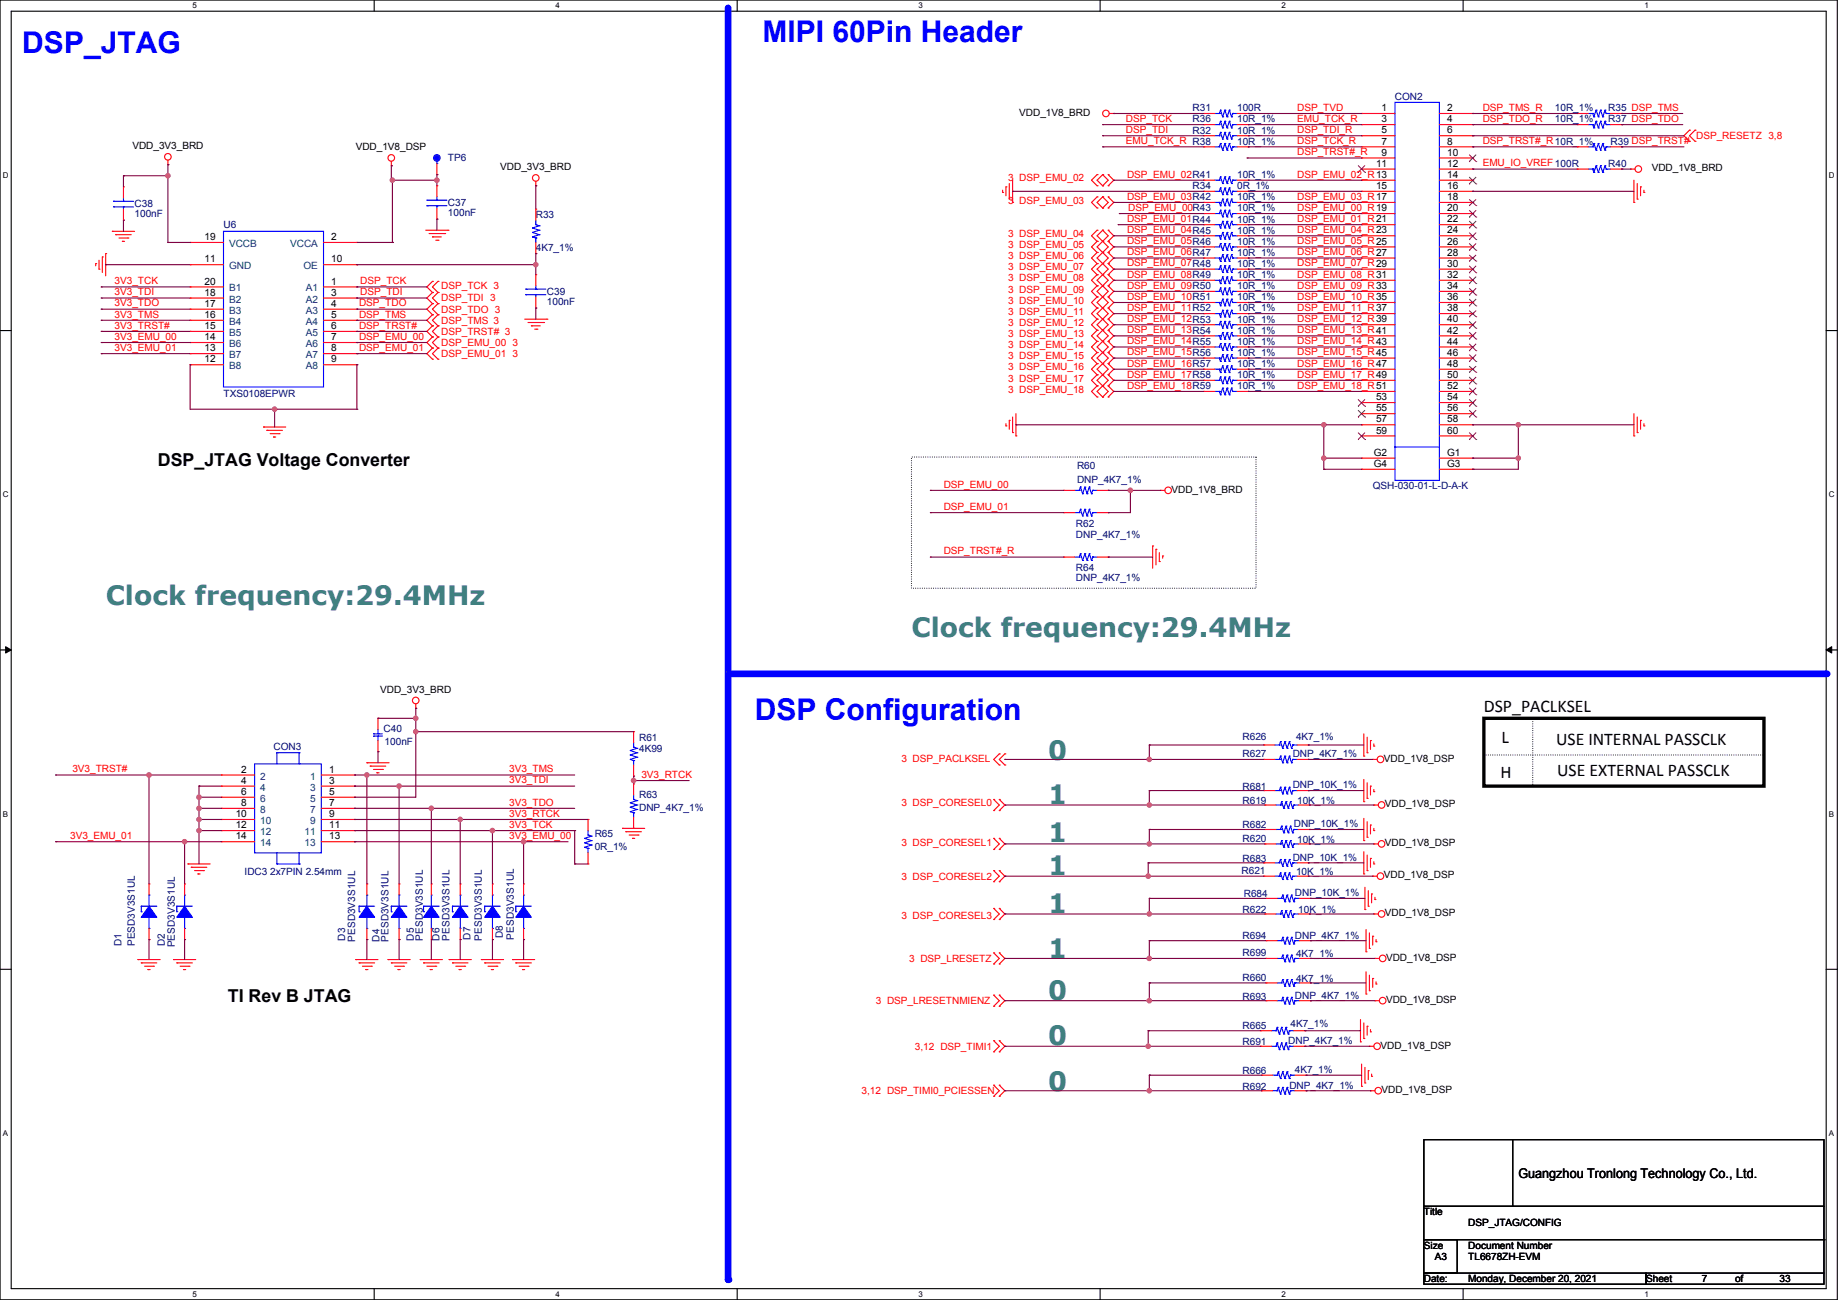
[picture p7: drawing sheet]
<svg xmlns="http://www.w3.org/2000/svg" width="841mm" height="594mm" viewBox="0 0 841 594" stroke-linecap="round" stroke-linejoin="round" font-family="sans-serif">
<defs><g id="words">
<g font-size="13.7" fill="#00f">
<text x="349" y="19">MIPI 60Pin Header</text>
<text x="10" y="24">DSP_JTAG</text>
<text x="345" y="329">DSP Configuration</text>
</g>
<g font-size="12.2" fill="#408080">
<text x="48" y="276">Clock frequency:29.4MHz</text>
<text x="417" y="291">Clock frequency:29.4MHz</text>
<text x="479" y="347">0</text>
<text x="479" y="367">1</text>
<text x="479" y="385">1</text>
<text x="479" y="400">1</text>
<text x="479" y="417">1</text>
<text x="479" y="438">1</text>
<text x="479" y="457">0</text>
<text x="479" y="478">0</text>
<text x="479" y="498">0</text>
</g>
<g font-size="8.1">
<text x="72" y="213">DSP_JTAG Voltage Converter</text>
<text x="678" y="325">DSP_PACLKSEL</text>
<text x="686" y="340">L</text>
<text x="711" y="341">USE INTERNAL PASSCLK</text>
<text x="686" y="355">H</text>
<text x="712" y="355">USE EXTERNAL PASSCLK</text>
<text x="104" y="458">TI Rev B JTAG</text>
</g>
<text font-size="6.1" x="694" y="538">Guangzhou Tronlong Technology Co., Ltd.</text>
<g font-size="4.6" fill="#000080">
<text x="638" y="46">CON2</text>
<text x="545" y="51">R31</text>
<text x="565" y="51">100R</text>
<text x="711" y="51">10R_1%</text>
<text x="735" y="51">R35 DSP_TMS</text>
<text x="545" y="56">R36</text>
<text x="565" y="56">10R_1%</text>
<text x="711" y="56">10R_1%</text>
<text x="735" y="56">R37 DSP_TDO</text>
<text x="545" y="61">R32</text>
<text x="565" y="61">10R_1%</text>
<text x="565" y="66">10R_1%</text>
<text x="736" y="66">R39 DSP_TRST#</text>
<text x="205" y="74">TP6</text>
<text x="735" y="76">R40</text>
<text x="565" y="81">10R_1%</text>
<text x="545" y="86">R34</text>
<text x="565" y="86">0R_1%</text>
<text x="62" y="95">C38</text>
<text x="205" y="94">C37</text>
<text x="565" y="92">10R_1%</text>
<text x="62" y="99">100nF</text>
<text x="205" y="99">100nF</text>
<text x="245" y="100">R33</text>
<text x="565" y="97">10R_1%</text>
<text x="565" y="102">10R_1%</text>
<text x="102" y="104">U6</text>
<text x="565" y="107">10R_1%</text>
<text x="565" y="112">10R_1%</text>
<text x="245" y="115">4K7_1%</text>
<text x="565" y="117">10R_1%</text>
<text x="565" y="122">10R_1%</text>
<text x="565" y="127">10R_1%</text>
<text x="250" y="135">C39</text>
<text x="565" y="137">10R_1%</text>
<text x="565" y="132">10R_1%</text>
<text x="250" y="139">100nF</text>
<text x="565" y="142">10R_1%</text>
<text x="565" y="147">10R_1%</text>
<text x="565" y="152">10R_1%</text>
<text x="565" y="158">10R_1%</text>
<text x="565" y="163">10R_1%</text>
<text x="565" y="168">10R_1%</text>
<text x="565" y="173">10R_1%</text>
<text x="565" y="178">10R_1%</text>
<text x="102" y="181">TXS0108EPWR</text>
<text x="492" y="214">R60</text>
<text x="492" y="221">DNP_4K7_1%</text>
<text x="627" y="224">QSH-030-01-L-D-A-K</text>
<text x="492" y="241">R62</text>
<text x="492" y="246">DNP_4K7_1%</text>
<text x="492" y="261">R64</text>
<text x="492" y="265">DNP_4K7_1%</text>
<text x="175" y="334">C40</text>
<text x="176" y="340">100nF</text>
<text x="292" y="338">R61</text>
<text x="568" y="338">R626</text>
<text x="592" y="338">4K7_1%</text>
<text x="125" y="342">CON3</text>
<text x="292" y="343">4K99</text>
<text x="568" y="346">R627</text>
<text x="591" y="346">DNP_4K7_1%</text>
<text x="292" y="365">R63</text>
<text x="568" y="361">R681</text>
<text x="591" y="360">DNP_10K_1%</text>
<text x="292" y="370">DNP_4K7_1%</text>
<text x="568" y="367">R619</text>
<text x="593" y="367">10K_1%</text>
<text x="272" y="383">R65</text>
<text x="568" y="379">R682</text>
<text x="591" y="378">DNP_10K_1%</text>
<text x="272" y="388">0R_1%</text>
<text x="568" y="385">R620</text>
<text x="593" y="385">10K_1%</text>
<text x="568" y="394">R683</text>
<text x="591" y="393">DNP_10K_1%</text>
<text x="112" y="400">IDC3 2x7PIN 2.54mm</text>
<text x="567" y="399">R621</text>
<text x="592" y="400">10K_1%</text>
<text x="568" y="410">R684</text>
<text x="592" y="410">DNP_10K_1%</text>
<text x="568" y="417">R622</text>
<text x="593" y="417">10K_1%</text>
<text x="158" y="430" transform="rotate(-90 158 430)">D3</text>
<text x="162" y="430" transform="rotate(-90 162 430)">PESD3V3S1UL</text>
<text x="173" y="430" transform="rotate(-90 173 430)">D4</text>
<text x="178" y="430" transform="rotate(-90 178 430)">PESD3V3S1UL</text>
<text x="189" y="430" transform="rotate(-90 189 430)">D5</text>
<text x="193" y="430" transform="rotate(-90 193 430)">PESD3V3S1UL</text>
<text x="201" y="430" transform="rotate(-90 201 430)">D6</text>
<text x="205" y="430" transform="rotate(-90 205 430)">PESD3V3S1UL</text>
<text x="215" y="429" transform="rotate(-90 215 429)">D7</text>
<text x="220" y="430" transform="rotate(-90 220 430)">PESD3V3S1UL</text>
<text x="230" y="429" transform="rotate(-90 230 429)">D8</text>
<text x="235" y="429" transform="rotate(-90 235 429)">PESD3V3S1UL</text>
<text x="568" y="429">R694</text>
<text x="592" y="429">DNP_4K7_1%</text>
<text x="56" y="432" transform="rotate(-90 56 432)">D1</text>
<text x="62" y="432" transform="rotate(-90 62 432)">PESD3V3S1UL</text>
<text x="75" y="432" transform="rotate(-90 75 432)">D2</text>
<text x="80" y="433" transform="rotate(-90 80 433)">PESD3V3S1UL</text>
<text x="568" y="437">R699</text>
<text x="592" y="437">4K7_1%</text>
<text x="568" y="448">R660</text>
<text x="592" y="449">4K7_1%</text>
<text x="568" y="457">R693</text>
<text x="592" y="456">DNP_4K7_1%</text>
<text x="568" y="470">R665</text>
<text x="590" y="469">4K7_1%</text>
<text x="568" y="478">R691</text>
<text x="589" y="477">DNP_4K7_1%</text>
<text x="568" y="491">R666</text>
<text x="592" y="490">4K7_1%</text>
<text x="568" y="498">R692</text>
<text x="589" y="497">DNP_4K7_1%</text>
</g>
<g font-size="4.6">
<text x="466" y="53">VDD_1V8_BRD</text>
<text x="631" y="51">1</text>
<text x="661" y="51">2</text>
<text x="631" y="56">3</text>
<text x="661" y="56">4</text>
<text x="631" y="61">5</text>
<text x="661" y="61">6</text>
<text x="60" y="68">VDD_3V3_BRD</text>
<text x="163" y="69">VDD_1V8_DSP</text>
<text x="631" y="66">7</text>
<text x="631" y="71">9</text>
<text x="661" y="66">8</text>
<text x="661" y="71">10</text>
<text x="229" y="78">VDD_3V3_BRD</text>
<text x="629" y="76">11</text>
<text x="661" y="76">12</text>
<text x="661" y="81">14</text>
<text x="755" y="78">VDD_1V8_BRD</text>
<text x="629" y="86">15</text>
<text x="661" y="86">16</text>
<text x="661" y="91">18</text>
<text x="661" y="97">20</text>
<text x="661" y="102">22</text>
<text x="661" y="107">24</text>
<text x="94" y="110">19</text>
<text x="151" y="110">2</text>
<text x="661" y="112">26</text>
<text x="94" y="120">11</text>
<text x="151" y="120">10</text>
<text x="661" y="117">28</text>
<text x="661" y="122">30</text>
<text x="94" y="130">20</text>
<text x="151" y="130">1</text>
<text x="661" y="127">32</text>
<text x="94" y="135">18</text>
<text x="151" y="135">3</text>
<text x="661" y="132">34</text>
<text x="661" y="137">36</text>
<text x="94" y="140">17</text>
<text x="151" y="140">4</text>
<text x="661" y="142">38</text>
<text x="94" y="145">16</text>
<text x="151" y="145">5</text>
<text x="661" y="147">40</text>
<text x="94" y="150">15</text>
<text x="94" y="155">14</text>
<text x="151" y="150">6</text>
<text x="151" y="155">7</text>
<text x="661" y="152">42</text>
<text x="94" y="161">13</text>
<text x="151" y="161">8</text>
<text x="661" y="157">44</text>
<text x="94" y="166">12</text>
<text x="151" y="166">9</text>
<text x="661" y="163">46</text>
<text x="661" y="168">48</text>
<text x="661" y="173">50</text>
<text x="661" y="178">52</text>
<text x="629" y="183">53</text>
<text x="661" y="183">54</text>
<text x="629" y="188">55</text>
<text x="661" y="188">56</text>
<text x="629" y="193">57</text>
<text x="661" y="193">58</text>
<text x="629" y="198">59</text>
<text x="661" y="198">60</text>
<text x="628" y="208">G2</text>
<text x="661" y="208">G1</text>
<text x="628" y="213">G4</text>
<text x="661" y="213">G3</text>
<text x="535" y="225">VDD_1V8_BRD</text>
<text x="174" y="317">VDD_3V3_BRD</text>
<text x="110" y="353">2</text>
<text x="150" y="353">1</text>
<text x="632" y="348">VDD_1V8_DSP</text>
<text x="110" y="358">4</text>
<text x="150" y="358">3</text>
<text x="110" y="363">6</text>
<text x="150" y="363">5</text>
<text x="110" y="368">8</text>
<text x="150" y="368">7</text>
<text x="633" y="369">VDD_1V8_DSP</text>
<text x="108" y="373">10</text>
<text x="150" y="373">9</text>
<text x="108" y="378">12</text>
<text x="108" y="384">14</text>
<text x="150" y="378">11</text>
<text x="150" y="384">13</text>
<text x="633" y="387">VDD_1V8_DSP</text>
<text x="632" y="401">VDD_1V8_DSP</text>
<text x="633" y="419">VDD_1V8_DSP</text>
<text x="634" y="439">VDD_1V8_DSP</text>
<text x="634" y="458">VDD_1V8_DSP</text>
<text x="631" y="479">VDD_1V8_DSP</text>
<text x="631" y="499">VDD_1V8_DSP</text>
<text x="651" y="555">Title</text>
<text x="671" y="560">DSP_JTAG/CONFIG</text>
<text x="651" y="571">Size</text>
<text x="656" y="576">A3</text>
<text x="671" y="571">Document Number</text>
<text x="671" y="576">TL6678ZH-EVM</text>
<text x="651" y="586">Date:</text>
<text x="671" y="586">Monday, December 20, 2021</text>
<text x="752" y="586">Sheet</text>
<text x="778" y="586">7</text>
<text x="793" y="586">of</text>
<text x="813" y="586">33</text>
</g>
<g font-size="4.6" fill="#f00">
<text x="593" y="51">DSP_TVD</text>
<text x="678" y="51">DSP_TMS_R</text>
<text x="515" y="56">DSP_TCK</text>
<text x="593" y="56">EMU_TCK_R</text>
<text x="678" y="56">DSP_TDO_R</text>
<text x="515" y="61">DSP_TDI</text>
<text x="515" y="66">EMU_TCK_R R38</text>
<text x="593" y="61">DSP_TDI_R</text>
<text x="593" y="66">DSP_TCK_R</text>
<text x="678" y="66">DSP_TRST#_R10R_1%</text>
<text x="775" y="64">DSP_RESETZ 3,8</text>
<text x="593" y="71">DSP_TRST#_R</text>
<text x="678" y="76">EMU_IO_VREF 100R</text>
<text x="461" y="83">3</text>
<text x="466" y="83">DSP_EMU_02</text>
<text x="515" y="81">DSP_EMU_02R41</text>
<text x="593" y="81">DSP_EMU_02_R13</text>
<text x="461" y="93">3 DSP_EMU_03</text>
<text x="515" y="91">DSP_EMU_03R42</text>
<text x="593" y="91">DSP_EMU_03_R17</text>
<text x="515" y="101">DSP_EMU_01R44</text>
<text x="516" y="96">DSP_EMU_00R43</text>
<text x="593" y="96">DSP_EMU_00_R19</text>
<text x="593" y="101">DSP_EMU_01_R21</text>
<text x="515" y="107">DSP_EMU_04R45</text>
<text x="593" y="107">DSP_EMU_04_R23</text>
<text x="461" y="113">3 DSP_EMU_05</text>
<text x="461" y="108">3 DSP_EMU_04</text>
<text x="515" y="112">DSP_EMU_05R46</text>
<text x="593" y="112">DSP_EMU_05_R25</text>
<text x="461" y="118">3 DSP_EMU_06</text>
<text x="515" y="117">DSP_EMU_06R47</text>
<text x="593" y="117">DSP_EMU_06_R27</text>
<text x="461" y="124">3 DSP_EMU_07</text>
<text x="515" y="122">DSP_EMU_07R48</text>
<text x="593" y="122">DSP_EMU_07_R29</text>
<text x="52" y="130">3V3_TCK</text>
<text x="165" y="130">DSP_TCK</text>
<text x="461" y="129">3 DSP_EMU_08</text>
<text x="515" y="132">DSP_EMU_09R50</text>
<text x="515" y="127">DSP_EMU_08R49</text>
<text x="593" y="132">DSP_EMU_09_R33</text>
<text x="593" y="127">DSP_EMU_08_R31</text>
<text x="52" y="135">3V3_TDI</text>
<text x="165" y="135">DSP_TDI</text>
<text x="202" y="138">DSP_TDI 3</text>
<text x="202" y="132">DSP_TCK 3</text>
<text x="461" y="134">3 DSP_EMU_09</text>
<text x="515" y="137">DSP_EMU_10R51</text>
<text x="593" y="137">DSP_EMU_10_R35</text>
<text x="52" y="140">3V3_TDO</text>
<text x="164" y="140">DSP_TDO</text>
<text x="202" y="143">DSP_TDO 3</text>
<text x="461" y="139">3 DSP_EMU_10</text>
<text x="461" y="144">3 DSP_EMU_11</text>
<text x="515" y="142">DSP_EMU_11R52</text>
<text x="593" y="142">DSP_EMU_11_R37</text>
<text x="52" y="145">3V3_TMS</text>
<text x="164" y="145">DSP_TMS</text>
<text x="202" y="148">DSP_TMS 3</text>
<text x="461" y="149">3 DSP_EMU_12</text>
<text x="515" y="147">DSP_EMU_12R53</text>
<text x="593" y="147">DSP_EMU_12_R39</text>
<text x="52" y="150">3V3_TRST#</text>
<text x="52" y="155">3V3_EMU_00</text>
<text x="164" y="150">DSP_TRST#</text>
<text x="164" y="155">DSP_EMU_00</text>
<text x="202" y="153">DSP_TRST# 3</text>
<text x="461" y="154">3 DSP_EMU_13</text>
<text x="515" y="152">DSP_EMU_13R54</text>
<text x="593" y="152">DSP_EMU_13_R41</text>
<text x="52" y="160">3V3_EMU_01</text>
<text x="164" y="160">DSP_EMU_01</text>
<text x="202" y="158">DSP_EMU_00</text>
<text x="234" y="158">3</text>
<text x="461" y="159">3 DSP_EMU_14</text>
<text x="515" y="157">DSP_EMU_14R55</text>
<text x="593" y="157">DSP_EMU_14_R43</text>
<text x="202" y="163">DSP_EMU_01</text>
<text x="234" y="163">3</text>
<text x="461" y="164">3 DSP_EMU_15</text>
<text x="515" y="167">DSP_EMU_16R57</text>
<text x="515" y="162">DSP_EMU_15R56</text>
<text x="593" y="167">DSP_EMU_16_R47</text>
<text x="593" y="162">DSP_EMU_15_R45</text>
<text x="461" y="169">3 DSP_EMU_16</text>
<text x="515" y="173">DSP_EMU_17R58</text>
<text x="593" y="173">DSP_EMU_17_R49</text>
<text x="461" y="174">3 DSP_EMU_17</text>
<text x="461" y="179">3 DSP_EMU_18</text>
<text x="515" y="178">DSP_EMU_18R59</text>
<text x="593" y="178">DSP_EMU_18_R51</text>
<text x="431" y="223">DSP_EMU_00</text>
<text x="431" y="233">DSP_EMU_01</text>
<text x="431" y="253">DSP_TRST#_R</text>
<text x="33" y="353">3V3_TRST#</text>
<text x="233" y="353">3V3_TMS</text>
<text x="412" y="348">3 DSP_PACLKSEL</text>
<text x="233" y="358">3V3_TDI</text>
<text x="293" y="355">3V3_RTCK</text>
<text x="233" y="368">3V3_TDO</text>
<text x="412" y="368">3 DSP_CORESEL0</text>
<text x="233" y="373">3V3_RTCK</text>
<text x="32" y="383">3V3_EMU_01</text>
<text x="233" y="383">3V3_EMU_00</text>
<text x="233" y="378">3V3_TCK</text>
<text x="412" y="387">3 DSP_CORESEL1</text>
<text x="412" y="402">3 DSP_CORESEL2</text>
<text x="412" y="420">3 DSP_CORESEL3</text>
<text x="416" y="440">3 DSP_LRESETZ</text>
<text x="400" y="459">3 DSP_LRESETNMIENZ</text>
<text x="418" y="480">3,12 DSP_TIMI1</text>
<text x="394" y="500">3,12 DSP_TIMI0_PCIESSEN</text>
</g>
<g font-size="4.6" fill="#004080">
<text x="105" y="113">VCCB</text>
<text x="133" y="113">VCCA</text>
<text x="105" y="123">GND</text>
<text x="139" y="123">OE</text>
<text x="105" y="133">B1</text>
<text x="140" y="133">A1</text>
<text x="105" y="138">B2</text>
<text x="105" y="143">B3</text>
<text x="140" y="138">A2</text>
<text x="140" y="143">A3</text>
<text x="105" y="148">B4</text>
<text x="140" y="148">A4</text>
<text x="105" y="154">B5</text>
<text x="140" y="154">A5</text>
<text x="105" y="159">B6</text>
<text x="140" y="159">A6</text>
<text x="105" y="164">B7</text>
<text x="140" y="164">A7</text>
<text x="105" y="169">B8</text>
<text x="140" y="169">A8</text>
<text x="119" y="356">2</text>
<text x="142" y="356">1</text>
<text x="119" y="361">4</text>
<text x="142" y="361">3</text>
<text x="119" y="366">6</text>
<text x="119" y="371">8</text>
<text x="142" y="366">5</text>
<text x="142" y="371">7</text>
<text x="119" y="377">10</text>
<text x="142" y="377">9</text>
<text x="119" y="382">12</text>
<text x="139" y="382">11</text>
<text x="119" y="387">14</text>
<text x="139" y="387">13</text>
</g>
<g font-size="3.6">
<text x="88" y="4">5</text>
<text x="254" y="4">4</text>
<text x="420" y="4">3</text>
<text x="586" y="4">2</text>
<text x="752" y="4">1</text>
<text x="1" y="81">D</text>
<text x="836" y="81">D</text>
<text x="1" y="227">C</text>
<text x="836" y="227">C</text>
<text x="1" y="373">B</text>
<text x="836" y="373">B</text>
<text x="1" y="519">A</text>
<text x="836" y="519">A</text>
<text x="88" y="593">5</text>
<text x="254" y="593">4</text>
<text x="420" y="593">3</text>
<text x="586" y="593">2</text>
<text x="752" y="593">1</text>
</g>
</g></defs>
<path d="M0 0h840v594h-840zM5 5h830v584h-830z" fill="none" stroke="#000" stroke-width=".51"/>
<g fill="#fff">
<path d="M88 1h2v4h-2z"/>
<path d="M88 589h2v4h-2z"/>
</g>
<path d="M171 0v5M171 589v5" fill="none" stroke="#000" stroke-width=".51"/>
<g fill="#fff">
<path d="M254 1h2v4h-2z"/>
<path d="M254 589h2v4h-2z"/>
</g>
<path d="M337 0v5M337 589v5" fill="none" stroke="#000" stroke-width=".51"/>
<g fill="#fff">
<path d="M420 1h2v4h-2z"/>
<path d="M420 589h2v4h-2z"/>
</g>
<path d="M503 0v5M503 589v5" fill="none" stroke="#000" stroke-width=".51"/>
<g fill="#fff">
<path d="M586 1h2v4h-2z"/>
<path d="M586 589h2v4h-2z"/>
</g>
<path d="M669 0v5M669 589v5" fill="none" stroke="#000" stroke-width=".51"/>
<g fill="#fff">
<path d="M752 1h2v4h-2z"/>
<path d="M752 589h2v4h-2z"/>
<path d="M1 78h3v4h-3z"/>
<path d="M836 78h3v4h-3z"/>
<path d="M1 224h3v4h-3z"/>
<path d="M836 224h3v4h-3z"/>
</g>
<path d="M0 151h5M835 151h5" fill="none" stroke="#000" stroke-width=".51"/>
<g fill="#fff">
<path d="M1 370h3v4h-3z"/>
<path d="M836 370h2v4h-2z"/>
</g>
<path d="M0 297h5M835 297h5" fill="none" stroke="#000" stroke-width=".51"/>
<path d="M3 295l2 2-2 1zM835 297l2-2v3z" fill="#000" stroke="#000" stroke-width=".46"/>
<g fill="#fff">
<path d="M1 516h3v4h-3z"/>
<path d="M836 516h2v4h-2z"/>
</g>
<path d="M0 443h5M835 443h5" fill="none" stroke="#000" stroke-width=".51"/>
<path d="M417 209h157v60h-157z" fill="none" stroke="#000" stroke-width=".51" stroke-dasharray="0 1"/>
<path d="M333 4v581" fill="none" stroke="#00f" stroke-width="3"/>
<circle cx="333" cy="585" r="1.5" fill="#00f"/>
<path d="M332 307h.1" fill="none" stroke="#000" stroke-width=".51"/>
<circle cx="332" cy="307" r=".3" fill="#000"/>
<path d="M333 308h502" fill="none" stroke="#00f" stroke-width="3"/>
<circle cx="835" cy="308" r="1.5" fill="#00f"/>
<path d="M678 328h128v31h-128z" fill="none" stroke="#000" stroke-width="1.5"/>
<path d="M701 329v30M678 345h128" fill="none" stroke="#000" stroke-width=".51" stroke-dasharray="0 1"/>
<g fill="#000" stroke-dasharray="0 1">
<circle cx="701" cy="359" r=".3"/>
<circle cx="806" cy="345" r=".3"/>
</g>
<path d="M168 349h10" fill="none" stroke="#f00" stroke-width=".51"/>
<circle cx="168" cy="349" r=".3" fill="#f00"/>
<path d="M169 350h7" fill="none" stroke="#f00" stroke-width=".51"/>
<circle cx="169" cy="350" r=".3" fill="#f00"/>
<path d="M171 352h4" fill="none" stroke="#f00" stroke-width=".51"/>
<circle cx="175" cy="352" r=".3" fill="#f00"/>
<path d="M172 353h1" fill="none" stroke="#f00" stroke-width=".51"/>
<circle cx="172" cy="353" r=".3" fill="#f00"/>
<path d="M86 395h10" fill="none" stroke="#f00" stroke-width=".51"/>
<circle cx="86" cy="395" r=".3" fill="#f00"/>
<path d="M87 396h8" fill="none" stroke="#f00" stroke-width=".51"/>
<circle cx="87" cy="396" r=".3" fill="#f00"/>
<path d="M89 398h4" fill="none" stroke="#f00" stroke-width=".51"/>
<circle cx="93" cy="398" r=".3" fill="#f00"/>
<path d="M90 399h1" fill="none" stroke="#f00" stroke-width=".51"/>
<circle cx="90" cy="399" r=".3" fill="#f00"/>
<path d="M285 379h10" fill="none" stroke="#f00" stroke-width=".51"/>
<circle cx="285" cy="379" r=".3" fill="#f00"/>
<path d="M286 380h7" fill="none" stroke="#f00" stroke-width=".51"/>
<circle cx="286" cy="380" r=".3" fill="#f00"/>
<path d="M288 382h4" fill="none" stroke="#f00" stroke-width=".51"/>
<circle cx="292" cy="382" r=".3" fill="#f00"/>
<path d="M289 383h1" fill="none" stroke="#f00" stroke-width=".51"/>
<circle cx="289" cy="383" r=".3" fill="#f00"/>
<path d="M190 322v2" fill="none" stroke="#f00" stroke-width=".51"/>
<circle cx="190" cy="324" r=".3" fill="#f00"/>
<g fill="none" stroke="#f00" stroke-width=".51">
<path d="M527 249v11"/>
<circle cx="190" cy="320" r="1.5"/>
</g>
<circle cx="527" cy="249" r=".3" fill="#f00"/>
<path d="M528 251v7" fill="none" stroke="#f00" stroke-width=".51"/>
<circle cx="528" cy="251" r=".3" fill="#f00"/>
<path d="M530 253v4" fill="none" stroke="#f00" stroke-width=".51"/>
<circle cx="530" cy="257" r=".3" fill="#f00"/>
<path d="M531 254v1" fill="none" stroke="#f00" stroke-width=".51"/>
<circle cx="531" cy="254" r=".3" fill="#f00"/>
<path d="M530 224h2" fill="none" stroke="#f00" stroke-width=".51"/>
<circle cx="530" cy="224" r=".3" fill="#f00"/>
<g fill="none" stroke="#f00" stroke-width=".51">
<path d="M747 82v10"/>
<circle cx="534" cy="224" r="1.5"/>
</g>
<circle cx="747" cy="92" r=".3" fill="#f00"/>
<path d="M748 84v7" fill="none" stroke="#f00" stroke-width=".51"/>
<circle cx="748" cy="91" r=".3" fill="#f00"/>
<path d="M750 85v4" fill="none" stroke="#f00" stroke-width=".51"/>
<circle cx="750" cy="85" r=".3" fill="#f00"/>
<path d="M751 87v1" fill="none" stroke="#f00" stroke-width=".51"/>
<circle cx="751" cy="88" r=".3" fill="#f00"/>
<path d="M507 52h2" fill="none" stroke="#f00" stroke-width=".51"/>
<circle cx="509" cy="52" r=".3" fill="#f00"/>
<g fill="none" stroke="#f00" stroke-width=".51">
<path d="M745 77h2"/>
<circle cx="505" cy="52" r="1.5"/>
</g>
<circle cx="745" cy="77" r=".3" fill="#f00"/>
<g fill="none" stroke="#f00" stroke-width=".51">
<path d="M463 82v10"/>
<circle cx="749" cy="77" r="1.5"/>
</g>
<circle cx="463" cy="92" r=".3" fill="#f00"/>
<path d="M461 84v7" fill="none" stroke="#f00" stroke-width=".51"/>
<circle cx="461" cy="91" r=".3" fill="#f00"/>
<path d="M460 85v4" fill="none" stroke="#f00" stroke-width=".51"/>
<circle cx="460" cy="85" r=".3" fill="#f00"/>
<path d="M458 87v1" fill="none" stroke="#f00" stroke-width=".51"/>
<circle cx="458" cy="88" r=".3" fill="#f00"/>
<path d="M747 189v10" fill="none" stroke="#f00" stroke-width=".51"/>
<circle cx="747" cy="199" r=".3" fill="#f00"/>
<path d="M748 191v7" fill="none" stroke="#f00" stroke-width=".51"/>
<circle cx="748" cy="198" r=".3" fill="#f00"/>
<path d="M750 192v4" fill="none" stroke="#f00" stroke-width=".51"/>
<circle cx="750" cy="192" r=".3" fill="#f00"/>
<path d="M751 194v1" fill="none" stroke="#f00" stroke-width=".51"/>
<circle cx="751" cy="195" r=".3" fill="#f00"/>
<path d="M464 189v10" fill="none" stroke="#f00" stroke-width=".51"/>
<circle cx="464" cy="199" r=".3" fill="#f00"/>
<path d="M463 191v7" fill="none" stroke="#f00" stroke-width=".51"/>
<circle cx="463" cy="198" r=".3" fill="#f00"/>
<path d="M461 192v4" fill="none" stroke="#f00" stroke-width=".51"/>
<circle cx="461" cy="192" r=".3" fill="#f00"/>
<path d="M460 194v1" fill="none" stroke="#f00" stroke-width=".51"/>
<circle cx="460" cy="195" r=".3" fill="#f00"/>
<path d="M195 105h10" fill="none" stroke="#f00" stroke-width=".51"/>
<circle cx="205" cy="105" r=".3" fill="#f00"/>
<path d="M196 107h7" fill="none" stroke="#f00" stroke-width=".51"/>
<circle cx="203" cy="107" r=".3" fill="#f00"/>
<path d="M198 108h4" fill="none" stroke="#f00" stroke-width=".51"/>
<circle cx="198" cy="108" r=".3" fill="#f00"/>
<path d="M199 110h1" fill="none" stroke="#f00" stroke-width=".51"/>
<circle cx="200" cy="110" r=".3" fill="#f00"/>
<path d="M51 106h11" fill="none" stroke="#f00" stroke-width=".51"/>
<circle cx="51" cy="106" r=".3" fill="#f00"/>
<path d="M53 107h7" fill="none" stroke="#f00" stroke-width=".51"/>
<circle cx="53" cy="107" r=".3" fill="#f00"/>
<path d="M54 109h4" fill="none" stroke="#f00" stroke-width=".51"/>
<circle cx="58" cy="109" r=".3" fill="#f00"/>
<path d="M56 110h1" fill="none" stroke="#f00" stroke-width=".51"/>
<circle cx="56" cy="110" r=".3" fill="#f00"/>
<path d="M179 74v2" fill="none" stroke="#f00" stroke-width=".51"/>
<circle cx="179" cy="76" r=".3" fill="#f00"/>
<g fill="none" stroke="#f00" stroke-width=".51">
<path d="M77 73v2"/>
<circle cx="179" cy="72" r="1.5"/>
</g>
<circle cx="77" cy="75" r=".3" fill="#f00"/>
<g fill="none" stroke="#f00" stroke-width=".51">
<path d="M240 146h10"/>
<circle cx="77" cy="72" r="1.5"/>
</g>
<circle cx="250" cy="146" r=".3" fill="#f00"/>
<path d="M241 147h7" fill="none" stroke="#f00" stroke-width=".51"/>
<circle cx="248" cy="147" r=".3" fill="#f00"/>
<path d="M243 149h4" fill="none" stroke="#f00" stroke-width=".51"/>
<circle cx="243" cy="149" r=".3" fill="#f00"/>
<path d="M244 150h1" fill="none" stroke="#f00" stroke-width=".51"/>
<circle cx="245" cy="150" r=".3" fill="#f00"/>
<path d="M245 83v2" fill="none" stroke="#f00" stroke-width=".51"/>
<circle cx="245" cy="85" r=".3" fill="#f00"/>
<g fill="none" stroke="#f00" stroke-width=".51">
<path d="M48 116v10"/>
<circle cx="245" cy="81" r="1.5"/>
</g>
<circle cx="48" cy="116" r=".3" fill="#f00"/>
<path d="M47 117v8" fill="none" stroke="#f00" stroke-width=".51"/>
<circle cx="47" cy="117" r=".3" fill="#f00"/>
<path d="M45 119v4" fill="none" stroke="#f00" stroke-width=".51"/>
<circle cx="45" cy="123" r=".3" fill="#f00"/>
<path d="M44 120v1" fill="none" stroke="#f00" stroke-width=".51"/>
<circle cx="44" cy="120" r=".3" fill="#f00"/>
<path d="M120 195h11" fill="none" stroke="#f00" stroke-width=".51"/>
<circle cx="120" cy="195" r=".3" fill="#f00"/>
<path d="M122 197h7" fill="none" stroke="#f00" stroke-width=".51"/>
<circle cx="122" cy="197" r=".3" fill="#f00"/>
<path d="M123 198h5" fill="none" stroke="#f00" stroke-width=".51"/>
<circle cx="128" cy="198" r=".3" fill="#f00"/>
<path d="M125 200h1" fill="none" stroke="#f00" stroke-width=".51"/>
<circle cx="125" cy="200" r=".3" fill="#f00"/>
<path d="M63 438h10" fill="none" stroke="#f00" stroke-width=".51"/>
<circle cx="63" cy="438" r=".3" fill="#f00"/>
<path d="M65 440h7" fill="none" stroke="#f00" stroke-width=".51"/>
<circle cx="65" cy="440" r=".3" fill="#f00"/>
<path d="M66 441h4" fill="none" stroke="#f00" stroke-width=".51"/>
<circle cx="70" cy="441" r=".3" fill="#f00"/>
<path d="M68 443h1" fill="none" stroke="#f00" stroke-width=".51"/>
<circle cx="68" cy="443" r=".3" fill="#f00"/>
<path d="M79 438h10" fill="none" stroke="#f00" stroke-width=".51"/>
<circle cx="79" cy="438" r=".3" fill="#f00"/>
<path d="M81 440h7" fill="none" stroke="#f00" stroke-width=".51"/>
<circle cx="81" cy="440" r=".3" fill="#f00"/>
<path d="M82 441h4" fill="none" stroke="#f00" stroke-width=".51"/>
<circle cx="86" cy="441" r=".3" fill="#f00"/>
<path d="M84 443h1" fill="none" stroke="#f00" stroke-width=".51"/>
<circle cx="84" cy="443" r=".3" fill="#f00"/>
<path d="M163 438h10" fill="none" stroke="#f00" stroke-width=".51"/>
<circle cx="163" cy="438" r=".3" fill="#f00"/>
<path d="M164 440h7" fill="none" stroke="#f00" stroke-width=".51"/>
<circle cx="164" cy="440" r=".3" fill="#f00"/>
<path d="M166 441h4" fill="none" stroke="#f00" stroke-width=".51"/>
<circle cx="170" cy="441" r=".3" fill="#f00"/>
<path d="M167 443h1" fill="none" stroke="#f00" stroke-width=".51"/>
<circle cx="167" cy="443" r=".3" fill="#f00"/>
<path d="M177 438h10" fill="none" stroke="#f00" stroke-width=".51"/>
<circle cx="177" cy="438" r=".3" fill="#f00"/>
<path d="M179 440h7" fill="none" stroke="#f00" stroke-width=".51"/>
<circle cx="179" cy="440" r=".3" fill="#f00"/>
<path d="M180 441h4" fill="none" stroke="#f00" stroke-width=".51"/>
<circle cx="184" cy="441" r=".3" fill="#f00"/>
<path d="M182 443h1" fill="none" stroke="#f00" stroke-width=".51"/>
<circle cx="182" cy="443" r=".3" fill="#f00"/>
<path d="M192 438h10" fill="none" stroke="#f00" stroke-width=".51"/>
<circle cx="192" cy="438" r=".3" fill="#f00"/>
<path d="M194 440h7" fill="none" stroke="#f00" stroke-width=".51"/>
<circle cx="194" cy="440" r=".3" fill="#f00"/>
<path d="M195 441h4" fill="none" stroke="#f00" stroke-width=".51"/>
<circle cx="199" cy="441" r=".3" fill="#f00"/>
<path d="M197 443h1" fill="none" stroke="#f00" stroke-width=".51"/>
<circle cx="197" cy="443" r=".3" fill="#f00"/>
<path d="M205 438h10" fill="none" stroke="#f00" stroke-width=".51"/>
<circle cx="205" cy="438" r=".3" fill="#f00"/>
<path d="M207 440h7" fill="none" stroke="#f00" stroke-width=".51"/>
<circle cx="207" cy="440" r=".3" fill="#f00"/>
<path d="M208 441h4" fill="none" stroke="#f00" stroke-width=".51"/>
<circle cx="212" cy="441" r=".3" fill="#f00"/>
<path d="M210 443h1" fill="none" stroke="#f00" stroke-width=".51"/>
<circle cx="210" cy="443" r=".3" fill="#f00"/>
<path d="M220 438h10" fill="none" stroke="#f00" stroke-width=".51"/>
<circle cx="220" cy="438" r=".3" fill="#f00"/>
<path d="M222 440h7" fill="none" stroke="#f00" stroke-width=".51"/>
<circle cx="222" cy="440" r=".3" fill="#f00"/>
<path d="M223 441h4" fill="none" stroke="#f00" stroke-width=".51"/>
<circle cx="227" cy="441" r=".3" fill="#f00"/>
<path d="M225 443h1" fill="none" stroke="#f00" stroke-width=".51"/>
<circle cx="225" cy="443" r=".3" fill="#f00"/>
<path d="M234 438h10" fill="none" stroke="#f00" stroke-width=".51"/>
<circle cx="234" cy="438" r=".3" fill="#f00"/>
<path d="M236 440h7" fill="none" stroke="#f00" stroke-width=".51"/>
<circle cx="236" cy="440" r=".3" fill="#f00"/>
<path d="M237 441h4" fill="none" stroke="#f00" stroke-width=".51"/>
<circle cx="241" cy="441" r=".3" fill="#f00"/>
<path d="M239 443h1" fill="none" stroke="#f00" stroke-width=".51"/>
<circle cx="239" cy="443" r=".3" fill="#f00"/>
<path d="M628 368h2" fill="none" stroke="#f00" stroke-width=".51"/>
<circle cx="628" cy="368" r=".3" fill="#f00"/>
<g fill="none" stroke="#f00" stroke-width=".51">
<path d="M628 386h2"/>
<circle cx="631" cy="368" r="1.5"/>
</g>
<circle cx="628" cy="386" r=".3" fill="#f00"/>
<g fill="none" stroke="#f00" stroke-width=".51">
<path d="M627 400h2"/>
<circle cx="631" cy="386" r="1.5"/>
</g>
<circle cx="627" cy="400" r=".3" fill="#f00"/>
<g fill="none" stroke="#f00" stroke-width=".51">
<path d="M628 418h2"/>
<circle cx="631" cy="400" r="1.5"/>
</g>
<circle cx="628" cy="418" r=".3" fill="#f00"/>
<g fill="none" stroke="#f00" stroke-width=".51">
<path d="M628 438h2"/>
<circle cx="631" cy="418" r="1.5"/>
</g>
<circle cx="628" cy="438" r=".3" fill="#f00"/>
<g fill="none" stroke="#f00" stroke-width=".51">
<path d="M628 457h2"/>
<circle cx="632" cy="438" r="1.5"/>
</g>
<circle cx="628" cy="457" r=".3" fill="#f00"/>
<g fill="none" stroke="#f00" stroke-width=".51">
<path d="M626 478h2"/>
<circle cx="632" cy="457" r="1.5"/>
</g>
<circle cx="626" cy="478" r=".3" fill="#f00"/>
<g fill="none" stroke="#f00" stroke-width=".51">
<path d="M626 498h2"/>
<circle cx="629" cy="478" r="1.5"/>
</g>
<circle cx="626" cy="498" r=".3" fill="#f00"/>
<g fill="none" stroke="#f00" stroke-width=".51">
<path d="M627 347h2"/>
<circle cx="630" cy="498" r="1.5"/>
</g>
<circle cx="627" cy="347" r=".3" fill="#f00"/>
<g fill="none" stroke="#f00" stroke-width=".51">
<path d="M623 335v10"/>
<circle cx="631" cy="347" r="1.5"/>
</g>
<circle cx="623" cy="345" r=".3" fill="#f00"/>
<path d="M625 337v7" fill="none" stroke="#f00" stroke-width=".51"/>
<circle cx="625" cy="344" r=".3" fill="#f00"/>
<path d="M626 338v4" fill="none" stroke="#f00" stroke-width=".51"/>
<circle cx="626" cy="338" r=".3" fill="#f00"/>
<path d="M628 340v1" fill="none" stroke="#f00" stroke-width=".51"/>
<circle cx="628" cy="341" r=".3" fill="#f00"/>
<path d="M623 356v10" fill="none" stroke="#f00" stroke-width=".51"/>
<circle cx="623" cy="366" r=".3" fill="#f00"/>
<path d="M625 358v7" fill="none" stroke="#f00" stroke-width=".51"/>
<circle cx="625" cy="365" r=".3" fill="#f00"/>
<path d="M626 359v4" fill="none" stroke="#f00" stroke-width=".51"/>
<circle cx="626" cy="359" r=".3" fill="#f00"/>
<path d="M628 361v1" fill="none" stroke="#f00" stroke-width=".51"/>
<circle cx="628" cy="362" r=".3" fill="#f00"/>
<path d="M623 374v10" fill="none" stroke="#f00" stroke-width=".51"/>
<circle cx="623" cy="384" r=".3" fill="#f00"/>
<path d="M625 375v8" fill="none" stroke="#f00" stroke-width=".51"/>
<circle cx="625" cy="383" r=".3" fill="#f00"/>
<path d="M626 377v4" fill="none" stroke="#f00" stroke-width=".51"/>
<circle cx="626" cy="377" r=".3" fill="#f00"/>
<path d="M628 379v1" fill="none" stroke="#f00" stroke-width=".51"/>
<circle cx="628" cy="380" r=".3" fill="#f00"/>
<path d="M623 389v10" fill="none" stroke="#f00" stroke-width=".51"/>
<circle cx="623" cy="399" r=".3" fill="#f00"/>
<path d="M625 391v7" fill="none" stroke="#f00" stroke-width=".51"/>
<circle cx="625" cy="398" r=".3" fill="#f00"/>
<path d="M626 392v4" fill="none" stroke="#f00" stroke-width=".51"/>
<circle cx="626" cy="392" r=".3" fill="#f00"/>
<path d="M628 394v1" fill="none" stroke="#f00" stroke-width=".51"/>
<circle cx="628" cy="395" r=".3" fill="#f00"/>
<path d="M624 405v11" fill="none" stroke="#f00" stroke-width=".51"/>
<circle cx="624" cy="416" r=".3" fill="#f00"/>
<path d="M625 407v7" fill="none" stroke="#f00" stroke-width=".51"/>
<circle cx="625" cy="414" r=".3" fill="#f00"/>
<path d="M627 408v5" fill="none" stroke="#f00" stroke-width=".51"/>
<circle cx="627" cy="408" r=".3" fill="#f00"/>
<path d="M628 410v1" fill="none" stroke="#f00" stroke-width=".51"/>
<circle cx="628" cy="411" r=".3" fill="#f00"/>
<path d="M624 425v10" fill="none" stroke="#f00" stroke-width=".51"/>
<circle cx="624" cy="435" r=".3" fill="#f00"/>
<path d="M626 426v7" fill="none" stroke="#f00" stroke-width=".51"/>
<circle cx="626" cy="433" r=".3" fill="#f00"/>
<path d="M627 428v4" fill="none" stroke="#f00" stroke-width=".51"/>
<circle cx="627" cy="428" r=".3" fill="#f00"/>
<path d="M629 429v1" fill="none" stroke="#f00" stroke-width=".51"/>
<circle cx="629" cy="430" r=".3" fill="#f00"/>
<path d="M624 444v10" fill="none" stroke="#f00" stroke-width=".51"/>
<circle cx="624" cy="454" r=".3" fill="#f00"/>
<path d="M626 446v7" fill="none" stroke="#f00" stroke-width=".51"/>
<circle cx="626" cy="453" r=".3" fill="#f00"/>
<path d="M627 447v4" fill="none" stroke="#f00" stroke-width=".51"/>
<circle cx="627" cy="447" r=".3" fill="#f00"/>
<path d="M629 449v1" fill="none" stroke="#f00" stroke-width=".51"/>
<circle cx="629" cy="450" r=".3" fill="#f00"/>
<path d="M622 466v10" fill="none" stroke="#f00" stroke-width=".51"/>
<circle cx="622" cy="476" r=".3" fill="#f00"/>
<path d="M623 467v8" fill="none" stroke="#f00" stroke-width=".51"/>
<circle cx="623" cy="475" r=".3" fill="#f00"/>
<path d="M625 469v4" fill="none" stroke="#f00" stroke-width=".51"/>
<circle cx="625" cy="469" r=".3" fill="#f00"/>
<path d="M626 470v1" fill="none" stroke="#f00" stroke-width=".51"/>
<circle cx="626" cy="471" r=".3" fill="#f00"/>
<path d="M622 486v10" fill="none" stroke="#f00" stroke-width=".51"/>
<circle cx="622" cy="496" r=".3" fill="#f00"/>
<path d="M624 488v7" fill="none" stroke="#f00" stroke-width=".51"/>
<circle cx="624" cy="495" r=".3" fill="#f00"/>
<path d="M625 489v4" fill="none" stroke="#f00" stroke-width=".51"/>
<circle cx="625" cy="489" r=".3" fill="#f00"/>
<path d="M627 491v1" fill="none" stroke="#f00" stroke-width=".51"/>
<circle cx="627" cy="492" r=".3" fill="#f00"/>
<path d="M509 82l-2 3" fill="none" stroke="#f00" stroke-width=".51"/>
<circle cx="507" cy="85" r=".3" fill="#f00"/>
<path d="M507 80l2 2" fill="none" stroke="#f00" stroke-width=".51"/>
<circle cx="507" cy="80" r=".3" fill="#f00"/>
<path d="M504 80l3 2" fill="none" stroke="#f00" stroke-width=".51"/>
<circle cx="504" cy="80" r=".3" fill="#f00"/>
<path d="M507 82l-3 3" fill="none" stroke="#f00" stroke-width=".51"/>
<circle cx="504" cy="85" r=".3" fill="#f00"/>
<path d="M499 82l2 3" fill="none" stroke="#f00" stroke-width=".51"/>
<circle cx="501" cy="85" r=".3" fill="#f00"/>
<path d="M501 80l-2 2" fill="none" stroke="#f00" stroke-width=".51"/>
<circle cx="501" cy="80" r=".3" fill="#f00"/>
<path d="M504 80l-3 2" fill="none" stroke="#f00" stroke-width=".51"/>
<circle cx="504" cy="80" r=".3" fill="#f00"/>
<path d="M501 82l3 3" fill="none" stroke="#f00" stroke-width=".51"/>
<circle cx="504" cy="85" r=".3" fill="#f00"/>
<path d="M509 92l-2 3" fill="none" stroke="#f00" stroke-width=".51"/>
<circle cx="507" cy="95" r=".3" fill="#f00"/>
<path d="M507 90l2 2" fill="none" stroke="#f00" stroke-width=".51"/>
<circle cx="507" cy="90" r=".3" fill="#f00"/>
<path d="M504 90l3 2" fill="none" stroke="#f00" stroke-width=".51"/>
<circle cx="504" cy="90" r=".3" fill="#f00"/>
<path d="M507 92l-3 3" fill="none" stroke="#f00" stroke-width=".51"/>
<circle cx="504" cy="95" r=".3" fill="#f00"/>
<path d="M499 92l2 3" fill="none" stroke="#f00" stroke-width=".51"/>
<circle cx="501" cy="95" r=".3" fill="#f00"/>
<path d="M501 90l-2 2" fill="none" stroke="#f00" stroke-width=".51"/>
<circle cx="501" cy="90" r=".3" fill="#f00"/>
<path d="M504 90l-3 2" fill="none" stroke="#f00" stroke-width=".51"/>
<circle cx="504" cy="90" r=".3" fill="#f00"/>
<path d="M501 92l3 3" fill="none" stroke="#f00" stroke-width=".51"/>
<circle cx="504" cy="95" r=".3" fill="#f00"/>
<path d="M509 113l-2 2" fill="none" stroke="#f00" stroke-width=".51"/>
<circle cx="507" cy="115" r=".3" fill="#f00"/>
<path d="M507 110l2 3" fill="none" stroke="#f00" stroke-width=".51"/>
<circle cx="507" cy="110" r=".3" fill="#f00"/>
<path d="M504 110l3 3" fill="none" stroke="#f00" stroke-width=".51"/>
<circle cx="504" cy="110" r=".3" fill="#f00"/>
<path d="M507 113l-3 2" fill="none" stroke="#f00" stroke-width=".51"/>
<circle cx="504" cy="115" r=".3" fill="#f00"/>
<path d="M499 113l2 2" fill="none" stroke="#f00" stroke-width=".51"/>
<circle cx="501" cy="115" r=".3" fill="#f00"/>
<path d="M501 110l-2 3" fill="none" stroke="#f00" stroke-width=".51"/>
<circle cx="501" cy="110" r=".3" fill="#f00"/>
<path d="M504 110l-3 3" fill="none" stroke="#f00" stroke-width=".51"/>
<circle cx="504" cy="110" r=".3" fill="#f00"/>
<path d="M501 113l3 2" fill="none" stroke="#f00" stroke-width=".51"/>
<circle cx="504" cy="115" r=".3" fill="#f00"/>
<path d="M509 123l-2 3" fill="none" stroke="#f00" stroke-width=".51"/>
<circle cx="507" cy="126" r=".3" fill="#f00"/>
<path d="M507 120l2 3" fill="none" stroke="#f00" stroke-width=".51"/>
<circle cx="507" cy="120" r=".3" fill="#f00"/>
<path d="M504 120l3 3" fill="none" stroke="#f00" stroke-width=".51"/>
<circle cx="504" cy="120" r=".3" fill="#f00"/>
<path d="M507 123l-3 3" fill="none" stroke="#f00" stroke-width=".51"/>
<circle cx="504" cy="126" r=".3" fill="#f00"/>
<path d="M499 123l2 3" fill="none" stroke="#f00" stroke-width=".51"/>
<circle cx="501" cy="126" r=".3" fill="#f00"/>
<path d="M501 120l-2 3" fill="none" stroke="#f00" stroke-width=".51"/>
<circle cx="501" cy="120" r=".3" fill="#f00"/>
<path d="M504 120l-3 3" fill="none" stroke="#f00" stroke-width=".51"/>
<circle cx="504" cy="120" r=".3" fill="#f00"/>
<path d="M501 123l3 3" fill="none" stroke="#f00" stroke-width=".51"/>
<circle cx="504" cy="126" r=".3" fill="#f00"/>
<path d="M509 128l-2 3" fill="none" stroke="#f00" stroke-width=".51"/>
<circle cx="507" cy="131" r=".3" fill="#f00"/>
<path d="M507 126l2 2" fill="none" stroke="#f00" stroke-width=".51"/>
<circle cx="507" cy="126" r=".3" fill="#f00"/>
<path d="M504 126l3 2" fill="none" stroke="#f00" stroke-width=".51"/>
<circle cx="504" cy="126" r=".3" fill="#f00"/>
<path d="M507 128l-3 3" fill="none" stroke="#f00" stroke-width=".51"/>
<circle cx="504" cy="131" r=".3" fill="#f00"/>
<path d="M499 128l2 3" fill="none" stroke="#f00" stroke-width=".51"/>
<circle cx="501" cy="131" r=".3" fill="#f00"/>
<path d="M501 126l-2 2" fill="none" stroke="#f00" stroke-width=".51"/>
<circle cx="501" cy="126" r=".3" fill="#f00"/>
<path d="M504 126l-3 2" fill="none" stroke="#f00" stroke-width=".51"/>
<circle cx="504" cy="126" r=".3" fill="#f00"/>
<path d="M501 128l3 3" fill="none" stroke="#f00" stroke-width=".51"/>
<circle cx="504" cy="131" r=".3" fill="#f00"/>
<path d="M509 133l-2 3" fill="none" stroke="#f00" stroke-width=".51"/>
<circle cx="507" cy="136" r=".3" fill="#f00"/>
<path d="M507 131l2 2" fill="none" stroke="#f00" stroke-width=".51"/>
<circle cx="507" cy="131" r=".3" fill="#f00"/>
<path d="M504 131l3 2" fill="none" stroke="#f00" stroke-width=".51"/>
<circle cx="504" cy="131" r=".3" fill="#f00"/>
<path d="M507 133l-3 3" fill="none" stroke="#f00" stroke-width=".51"/>
<circle cx="504" cy="136" r=".3" fill="#f00"/>
<path d="M499 133l2 3" fill="none" stroke="#f00" stroke-width=".51"/>
<circle cx="501" cy="136" r=".3" fill="#f00"/>
<path d="M501 131l-2 2" fill="none" stroke="#f00" stroke-width=".51"/>
<circle cx="501" cy="131" r=".3" fill="#f00"/>
<path d="M504 131l-3 2" fill="none" stroke="#f00" stroke-width=".51"/>
<circle cx="504" cy="131" r=".3" fill="#f00"/>
<path d="M501 133l3 3" fill="none" stroke="#f00" stroke-width=".51"/>
<circle cx="504" cy="136" r=".3" fill="#f00"/>
<path d="M509 138l-2 3" fill="none" stroke="#f00" stroke-width=".51"/>
<circle cx="507" cy="141" r=".3" fill="#f00"/>
<path d="M507 136l2 2" fill="none" stroke="#f00" stroke-width=".51"/>
<circle cx="507" cy="136" r=".3" fill="#f00"/>
<path d="M504 136l3 2" fill="none" stroke="#f00" stroke-width=".51"/>
<circle cx="504" cy="136" r=".3" fill="#f00"/>
<path d="M507 138l-3 3" fill="none" stroke="#f00" stroke-width=".51"/>
<circle cx="504" cy="141" r=".3" fill="#f00"/>
<path d="M499 138l2 3" fill="none" stroke="#f00" stroke-width=".51"/>
<circle cx="501" cy="141" r=".3" fill="#f00"/>
<path d="M501 136l-2 2" fill="none" stroke="#f00" stroke-width=".51"/>
<circle cx="501" cy="136" r=".3" fill="#f00"/>
<path d="M504 136l-3 2" fill="none" stroke="#f00" stroke-width=".51"/>
<circle cx="504" cy="136" r=".3" fill="#f00"/>
<path d="M501 138l3 3" fill="none" stroke="#f00" stroke-width=".51"/>
<circle cx="504" cy="141" r=".3" fill="#f00"/>
<path d="M509 143l-2 3" fill="none" stroke="#f00" stroke-width=".51"/>
<circle cx="507" cy="146" r=".3" fill="#f00"/>
<path d="M507 141l2 2" fill="none" stroke="#f00" stroke-width=".51"/>
<circle cx="507" cy="141" r=".3" fill="#f00"/>
<path d="M504 141l3 2" fill="none" stroke="#f00" stroke-width=".51"/>
<circle cx="504" cy="141" r=".3" fill="#f00"/>
<path d="M507 143l-3 3" fill="none" stroke="#f00" stroke-width=".51"/>
<circle cx="504" cy="146" r=".3" fill="#f00"/>
<path d="M499 143l2 3" fill="none" stroke="#f00" stroke-width=".51"/>
<circle cx="501" cy="146" r=".3" fill="#f00"/>
<path d="M501 141l-2 2" fill="none" stroke="#f00" stroke-width=".51"/>
<circle cx="501" cy="141" r=".3" fill="#f00"/>
<path d="M504 141l-3 2" fill="none" stroke="#f00" stroke-width=".51"/>
<circle cx="504" cy="141" r=".3" fill="#f00"/>
<path d="M501 143l3 3" fill="none" stroke="#f00" stroke-width=".51"/>
<circle cx="504" cy="146" r=".3" fill="#f00"/>
<path d="M509 148l-2 3" fill="none" stroke="#f00" stroke-width=".51"/>
<circle cx="507" cy="151" r=".3" fill="#f00"/>
<path d="M507 146l2 2" fill="none" stroke="#f00" stroke-width=".51"/>
<circle cx="507" cy="146" r=".3" fill="#f00"/>
<path d="M504 146l3 2" fill="none" stroke="#f00" stroke-width=".51"/>
<circle cx="504" cy="146" r=".3" fill="#f00"/>
<path d="M507 148l-3 3" fill="none" stroke="#f00" stroke-width=".51"/>
<circle cx="504" cy="151" r=".3" fill="#f00"/>
<path d="M499 148l2 3" fill="none" stroke="#f00" stroke-width=".51"/>
<circle cx="501" cy="151" r=".3" fill="#f00"/>
<path d="M501 146l-2 2" fill="none" stroke="#f00" stroke-width=".51"/>
<circle cx="501" cy="146" r=".3" fill="#f00"/>
<path d="M504 146l-3 2" fill="none" stroke="#f00" stroke-width=".51"/>
<circle cx="504" cy="146" r=".3" fill="#f00"/>
<path d="M501 148l3 3" fill="none" stroke="#f00" stroke-width=".51"/>
<circle cx="504" cy="151" r=".3" fill="#f00"/>
<path d="M509 153l-2 3" fill="none" stroke="#f00" stroke-width=".51"/>
<circle cx="507" cy="156" r=".3" fill="#f00"/>
<path d="M507 151l2 2" fill="none" stroke="#f00" stroke-width=".51"/>
<circle cx="507" cy="151" r=".3" fill="#f00"/>
<path d="M504 151l3 2" fill="none" stroke="#f00" stroke-width=".51"/>
<circle cx="504" cy="151" r=".3" fill="#f00"/>
<path d="M507 153l-3 3" fill="none" stroke="#f00" stroke-width=".51"/>
<circle cx="504" cy="156" r=".3" fill="#f00"/>
<path d="M499 153l2 3" fill="none" stroke="#f00" stroke-width=".51"/>
<circle cx="501" cy="156" r=".3" fill="#f00"/>
<path d="M501 151l-2 2" fill="none" stroke="#f00" stroke-width=".51"/>
<circle cx="501" cy="151" r=".3" fill="#f00"/>
<path d="M504 151l-3 2" fill="none" stroke="#f00" stroke-width=".51"/>
<circle cx="504" cy="151" r=".3" fill="#f00"/>
<path d="M501 153l3 3" fill="none" stroke="#f00" stroke-width=".51"/>
<circle cx="504" cy="156" r=".3" fill="#f00"/>
<path d="M509 159l-2 2" fill="none" stroke="#f00" stroke-width=".51"/>
<circle cx="507" cy="161" r=".3" fill="#f00"/>
<path d="M507 156l2 3" fill="none" stroke="#f00" stroke-width=".51"/>
<circle cx="507" cy="156" r=".3" fill="#f00"/>
<path d="M504 156l3 3" fill="none" stroke="#f00" stroke-width=".51"/>
<circle cx="504" cy="156" r=".3" fill="#f00"/>
<path d="M507 159l-3 2" fill="none" stroke="#f00" stroke-width=".51"/>
<circle cx="504" cy="161" r=".3" fill="#f00"/>
<path d="M499 159l2 2" fill="none" stroke="#f00" stroke-width=".51"/>
<circle cx="501" cy="161" r=".3" fill="#f00"/>
<path d="M501 156l-2 3" fill="none" stroke="#f00" stroke-width=".51"/>
<circle cx="501" cy="156" r=".3" fill="#f00"/>
<path d="M504 156l-3 3" fill="none" stroke="#f00" stroke-width=".51"/>
<circle cx="504" cy="156" r=".3" fill="#f00"/>
<path d="M501 159l3 2" fill="none" stroke="#f00" stroke-width=".51"/>
<circle cx="504" cy="161" r=".3" fill="#f00"/>
<path d="M509 164l-2 2" fill="none" stroke="#f00" stroke-width=".51"/>
<circle cx="507" cy="166" r=".3" fill="#f00"/>
<path d="M507 161l2 3" fill="none" stroke="#f00" stroke-width=".51"/>
<circle cx="507" cy="161" r=".3" fill="#f00"/>
<path d="M504 161l3 3" fill="none" stroke="#f00" stroke-width=".51"/>
<circle cx="504" cy="161" r=".3" fill="#f00"/>
<path d="M507 164l-3 2" fill="none" stroke="#f00" stroke-width=".51"/>
<circle cx="504" cy="166" r=".3" fill="#f00"/>
<path d="M499 164l2 2" fill="none" stroke="#f00" stroke-width=".51"/>
<circle cx="501" cy="166" r=".3" fill="#f00"/>
<path d="M501 161l-2 3" fill="none" stroke="#f00" stroke-width=".51"/>
<circle cx="501" cy="161" r=".3" fill="#f00"/>
<path d="M504 161l-3 3" fill="none" stroke="#f00" stroke-width=".51"/>
<circle cx="504" cy="161" r=".3" fill="#f00"/>
<path d="M501 164l3 2" fill="none" stroke="#f00" stroke-width=".51"/>
<circle cx="504" cy="166" r=".3" fill="#f00"/>
<path d="M509 169l-2 2" fill="none" stroke="#f00" stroke-width=".51"/>
<circle cx="507" cy="171" r=".3" fill="#f00"/>
<path d="M507 166l2 3" fill="none" stroke="#f00" stroke-width=".51"/>
<circle cx="507" cy="166" r=".3" fill="#f00"/>
<path d="M504 166l3 3" fill="none" stroke="#f00" stroke-width=".51"/>
<circle cx="504" cy="166" r=".3" fill="#f00"/>
<path d="M507 169l-3 2" fill="none" stroke="#f00" stroke-width=".51"/>
<circle cx="504" cy="171" r=".3" fill="#f00"/>
<path d="M499 169l2 2" fill="none" stroke="#f00" stroke-width=".51"/>
<circle cx="501" cy="171" r=".3" fill="#f00"/>
<path d="M501 166l-2 3" fill="none" stroke="#f00" stroke-width=".51"/>
<circle cx="501" cy="166" r=".3" fill="#f00"/>
<path d="M504 166l-3 3" fill="none" stroke="#f00" stroke-width=".51"/>
<circle cx="504" cy="166" r=".3" fill="#f00"/>
<path d="M501 169l3 2" fill="none" stroke="#f00" stroke-width=".51"/>
<circle cx="504" cy="171" r=".3" fill="#f00"/>
<path d="M509 174l-2 2" fill="none" stroke="#f00" stroke-width=".51"/>
<circle cx="507" cy="176" r=".3" fill="#f00"/>
<path d="M507 171l2 3" fill="none" stroke="#f00" stroke-width=".51"/>
<circle cx="507" cy="171" r=".3" fill="#f00"/>
<path d="M504 171l3 3" fill="none" stroke="#f00" stroke-width=".51"/>
<circle cx="504" cy="171" r=".3" fill="#f00"/>
<path d="M507 174l-3 2" fill="none" stroke="#f00" stroke-width=".51"/>
<circle cx="504" cy="176" r=".3" fill="#f00"/>
<path d="M499 174l2 2" fill="none" stroke="#f00" stroke-width=".51"/>
<circle cx="501" cy="176" r=".3" fill="#f00"/>
<path d="M501 171l-2 3" fill="none" stroke="#f00" stroke-width=".51"/>
<circle cx="501" cy="171" r=".3" fill="#f00"/>
<path d="M504 171l-3 3" fill="none" stroke="#f00" stroke-width=".51"/>
<circle cx="504" cy="171" r=".3" fill="#f00"/>
<path d="M501 174l3 2" fill="none" stroke="#f00" stroke-width=".51"/>
<circle cx="504" cy="176" r=".3" fill="#f00"/>
<path d="M509 179l-2 2" fill="none" stroke="#f00" stroke-width=".51"/>
<circle cx="507" cy="181" r=".3" fill="#f00"/>
<path d="M507 176l2 3" fill="none" stroke="#f00" stroke-width=".51"/>
<circle cx="507" cy="176" r=".3" fill="#f00"/>
<path d="M504 176l3 3" fill="none" stroke="#f00" stroke-width=".51"/>
<circle cx="504" cy="176" r=".3" fill="#f00"/>
<path d="M507 179l-3 2" fill="none" stroke="#f00" stroke-width=".51"/>
<circle cx="504" cy="181" r=".3" fill="#f00"/>
<path d="M499 179l2 2" fill="none" stroke="#f00" stroke-width=".51"/>
<circle cx="501" cy="181" r=".3" fill="#f00"/>
<path d="M501 176l-2 3" fill="none" stroke="#f00" stroke-width=".51"/>
<circle cx="501" cy="176" r=".3" fill="#f00"/>
<path d="M504 176l-3 3" fill="none" stroke="#f00" stroke-width=".51"/>
<circle cx="504" cy="176" r=".3" fill="#f00"/>
<path d="M501 179l3 2" fill="none" stroke="#f00" stroke-width=".51"/>
<circle cx="504" cy="181" r=".3" fill="#f00"/>
<path d="M509 108l-2 2" fill="none" stroke="#f00" stroke-width=".51"/>
<circle cx="507" cy="110" r=".3" fill="#f00"/>
<path d="M507 105l2 3" fill="none" stroke="#f00" stroke-width=".51"/>
<circle cx="507" cy="105" r=".3" fill="#f00"/>
<path d="M504 105l3 3" fill="none" stroke="#f00" stroke-width=".51"/>
<circle cx="504" cy="105" r=".3" fill="#f00"/>
<path d="M507 108l-3 2" fill="none" stroke="#f00" stroke-width=".51"/>
<circle cx="504" cy="110" r=".3" fill="#f00"/>
<path d="M499 108l2 2" fill="none" stroke="#f00" stroke-width=".51"/>
<circle cx="501" cy="110" r=".3" fill="#f00"/>
<path d="M501 105l-2 3" fill="none" stroke="#f00" stroke-width=".51"/>
<circle cx="501" cy="105" r=".3" fill="#f00"/>
<path d="M504 105l-3 3" fill="none" stroke="#f00" stroke-width=".51"/>
<circle cx="504" cy="105" r=".3" fill="#f00"/>
<path d="M501 108l3 2" fill="none" stroke="#f00" stroke-width=".51"/>
<circle cx="504" cy="110" r=".3" fill="#f00"/>
<path d="M509 118l-2 2" fill="none" stroke="#f00" stroke-width=".51"/>
<circle cx="507" cy="120" r=".3" fill="#f00"/>
<path d="M507 115l2 3" fill="none" stroke="#f00" stroke-width=".51"/>
<circle cx="507" cy="115" r=".3" fill="#f00"/>
<path d="M504 115l3 3" fill="none" stroke="#f00" stroke-width=".51"/>
<circle cx="504" cy="115" r=".3" fill="#f00"/>
<path d="M507 118l-3 2" fill="none" stroke="#f00" stroke-width=".51"/>
<circle cx="504" cy="120" r=".3" fill="#f00"/>
<path d="M499 118l2 2" fill="none" stroke="#f00" stroke-width=".51"/>
<circle cx="501" cy="120" r=".3" fill="#f00"/>
<path d="M501 115l-2 3" fill="none" stroke="#f00" stroke-width=".51"/>
<circle cx="501" cy="115" r=".3" fill="#f00"/>
<path d="M504 115l-3 3" fill="none" stroke="#f00" stroke-width=".51"/>
<circle cx="504" cy="115" r=".3" fill="#f00"/>
<path d="M501 118l3 2" fill="none" stroke="#f00" stroke-width=".51"/>
<circle cx="504" cy="120" r=".3" fill="#f00"/>
<path d="M772 59l-2 3" fill="none" stroke="#f00" stroke-width=".51"/>
<circle cx="772" cy="59" r=".3" fill="#f00"/>
<path d="M770 62l2 3" fill="none" stroke="#f00" stroke-width=".51"/>
<circle cx="772" cy="65" r=".3" fill="#f00"/>
<path d="M772 62l3 3" fill="none" stroke="#f00" stroke-width=".51"/>
<circle cx="775" cy="65" r=".3" fill="#f00"/>
<path d="M775 59l-3 3" fill="none" stroke="#f00" stroke-width=".51"/>
<circle cx="775" cy="59" r=".3" fill="#f00"/>
<path d="M198 154l-3 3" fill="none" stroke="#f00" stroke-width=".51"/>
<circle cx="198" cy="154" r=".3" fill="#f00"/>
<path d="M195 157l3 2" fill="none" stroke="#f00" stroke-width=".51"/>
<circle cx="198" cy="159" r=".3" fill="#f00"/>
<path d="M198 157l2 2" fill="none" stroke="#f00" stroke-width=".51"/>
<circle cx="200" cy="159" r=".3" fill="#f00"/>
<path d="M200 154l-2 3" fill="none" stroke="#f00" stroke-width=".51"/>
<circle cx="200" cy="154" r=".3" fill="#f00"/>
<path d="M198 159l-3 3" fill="none" stroke="#f00" stroke-width=".51"/>
<circle cx="198" cy="159" r=".3" fill="#f00"/>
<path d="M195 162l3 2" fill="none" stroke="#f00" stroke-width=".51"/>
<circle cx="198" cy="164" r=".3" fill="#f00"/>
<path d="M198 162l2 2" fill="none" stroke="#f00" stroke-width=".51"/>
<circle cx="200" cy="164" r=".3" fill="#f00"/>
<path d="M200 159l-2 3" fill="none" stroke="#f00" stroke-width=".51"/>
<circle cx="200" cy="159" r=".3" fill="#f00"/>
<path d="M198 149l-3 2" fill="none" stroke="#f00" stroke-width=".51"/>
<circle cx="198" cy="149" r=".3" fill="#f00"/>
<path d="M195 151l3 3" fill="none" stroke="#f00" stroke-width=".51"/>
<circle cx="198" cy="154" r=".3" fill="#f00"/>
<path d="M198 151l2 3" fill="none" stroke="#f00" stroke-width=".51"/>
<circle cx="200" cy="154" r=".3" fill="#f00"/>
<path d="M200 149l-2 2" fill="none" stroke="#f00" stroke-width=".51"/>
<circle cx="200" cy="149" r=".3" fill="#f00"/>
<path d="M198 144l-3 2" fill="none" stroke="#f00" stroke-width=".51"/>
<circle cx="198" cy="144" r=".3" fill="#f00"/>
<path d="M195 146l3 3" fill="none" stroke="#f00" stroke-width=".51"/>
<circle cx="198" cy="149" r=".3" fill="#f00"/>
<path d="M198 146l2 3" fill="none" stroke="#f00" stroke-width=".51"/>
<circle cx="200" cy="149" r=".3" fill="#f00"/>
<path d="M200 144l-2 2" fill="none" stroke="#f00" stroke-width=".51"/>
<circle cx="200" cy="144" r=".3" fill="#f00"/>
<path d="M198 134l-3 2" fill="none" stroke="#f00" stroke-width=".51"/>
<circle cx="198" cy="134" r=".3" fill="#f00"/>
<path d="M195 136l3 3" fill="none" stroke="#f00" stroke-width=".51"/>
<circle cx="198" cy="139" r=".3" fill="#f00"/>
<path d="M198 136l2 3" fill="none" stroke="#f00" stroke-width=".51"/>
<circle cx="200" cy="139" r=".3" fill="#f00"/>
<path d="M200 134l-2 2" fill="none" stroke="#f00" stroke-width=".51"/>
<circle cx="200" cy="134" r=".3" fill="#f00"/>
<path d="M198 129l-3 2" fill="none" stroke="#f00" stroke-width=".51"/>
<circle cx="198" cy="129" r=".3" fill="#f00"/>
<path d="M195 131l3 3" fill="none" stroke="#f00" stroke-width=".51"/>
<circle cx="198" cy="134" r=".3" fill="#f00"/>
<path d="M198 131l2 3" fill="none" stroke="#f00" stroke-width=".51"/>
<circle cx="200" cy="134" r=".3" fill="#f00"/>
<path d="M200 129l-2 2" fill="none" stroke="#f00" stroke-width=".51"/>
<circle cx="200" cy="129" r=".3" fill="#f00"/>
<path d="M198 139l-3 2" fill="none" stroke="#f00" stroke-width=".51"/>
<circle cx="198" cy="139" r=".3" fill="#f00"/>
<path d="M195 141l3 3" fill="none" stroke="#f00" stroke-width=".51"/>
<circle cx="198" cy="144" r=".3" fill="#f00"/>
<path d="M198 141l2 3" fill="none" stroke="#f00" stroke-width=".51"/>
<circle cx="200" cy="144" r=".3" fill="#f00"/>
<path d="M200 139l-2 2" fill="none" stroke="#f00" stroke-width=".51"/>
<circle cx="200" cy="139" r=".3" fill="#f00"/>
<path d="M454 347l3 3" fill="none" stroke="#f00" stroke-width=".51"/>
<circle cx="457" cy="350" r=".3" fill="#f00"/>
<path d="M457 344l-3 3" fill="none" stroke="#f00" stroke-width=".51"/>
<circle cx="457" cy="344" r=".3" fill="#f00"/>
<path d="M457 347l2 3" fill="none" stroke="#f00" stroke-width=".51"/>
<circle cx="459" cy="350" r=".3" fill="#f00"/>
<path d="M459 344l-2 3" fill="none" stroke="#f00" stroke-width=".51"/>
<circle cx="459" cy="344" r=".3" fill="#f00"/>
<path d="M457 365l2 3" fill="none" stroke="#f00" stroke-width=".51"/>
<circle cx="457" cy="365" r=".3" fill="#f00"/>
<path d="M459 368l-2 2" fill="none" stroke="#f00" stroke-width=".51"/>
<circle cx="457" cy="370" r=".3" fill="#f00"/>
<path d="M457 368l-3 2" fill="none" stroke="#f00" stroke-width=".51"/>
<circle cx="454" cy="370" r=".3" fill="#f00"/>
<path d="M454 365l3 3" fill="none" stroke="#f00" stroke-width=".51"/>
<circle cx="454" cy="365" r=".3" fill="#f00"/>
<path d="M457 383l2 3" fill="none" stroke="#f00" stroke-width=".51"/>
<circle cx="457" cy="383" r=".3" fill="#f00"/>
<path d="M459 386l-2 2" fill="none" stroke="#f00" stroke-width=".51"/>
<circle cx="457" cy="388" r=".3" fill="#f00"/>
<path d="M457 386l-3 2" fill="none" stroke="#f00" stroke-width=".51"/>
<circle cx="454" cy="388" r=".3" fill="#f00"/>
<path d="M454 383l3 3" fill="none" stroke="#f00" stroke-width=".51"/>
<circle cx="454" cy="383" r=".3" fill="#f00"/>
<path d="M457 398l2 2" fill="none" stroke="#f00" stroke-width=".51"/>
<circle cx="457" cy="398" r=".3" fill="#f00"/>
<path d="M459 400l-2 3" fill="none" stroke="#f00" stroke-width=".51"/>
<circle cx="457" cy="403" r=".3" fill="#f00"/>
<path d="M457 400l-3 3" fill="none" stroke="#f00" stroke-width=".51"/>
<circle cx="454" cy="403" r=".3" fill="#f00"/>
<path d="M454 398l3 2" fill="none" stroke="#f00" stroke-width=".51"/>
<circle cx="454" cy="398" r=".3" fill="#f00"/>
<path d="M457 415l2 3" fill="none" stroke="#f00" stroke-width=".51"/>
<circle cx="457" cy="415" r=".3" fill="#f00"/>
<path d="M459 418l-2 2" fill="none" stroke="#f00" stroke-width=".51"/>
<circle cx="457" cy="420" r=".3" fill="#f00"/>
<path d="M457 418l-3 2" fill="none" stroke="#f00" stroke-width=".51"/>
<circle cx="454" cy="420" r=".3" fill="#f00"/>
<path d="M454 415l3 3" fill="none" stroke="#f00" stroke-width=".51"/>
<circle cx="454" cy="415" r=".3" fill="#f00"/>
<path d="M457 435l2 3" fill="none" stroke="#f00" stroke-width=".51"/>
<circle cx="457" cy="435" r=".3" fill="#f00"/>
<path d="M459 438l-2 2" fill="none" stroke="#f00" stroke-width=".51"/>
<circle cx="457" cy="440" r=".3" fill="#f00"/>
<path d="M457 438l-3 2" fill="none" stroke="#f00" stroke-width=".51"/>
<circle cx="454" cy="440" r=".3" fill="#f00"/>
<path d="M454 435l3 3" fill="none" stroke="#f00" stroke-width=".51"/>
<circle cx="454" cy="435" r=".3" fill="#f00"/>
<path d="M457 455l2 2" fill="none" stroke="#f00" stroke-width=".51"/>
<circle cx="457" cy="455" r=".3" fill="#f00"/>
<path d="M459 457l-2 3" fill="none" stroke="#f00" stroke-width=".51"/>
<circle cx="457" cy="460" r=".3" fill="#f00"/>
<path d="M457 457l-3 3" fill="none" stroke="#f00" stroke-width=".51"/>
<circle cx="454" cy="460" r=".3" fill="#f00"/>
<path d="M454 455l3 2" fill="none" stroke="#f00" stroke-width=".51"/>
<circle cx="454" cy="455" r=".3" fill="#f00"/>
<path d="M457 476l2 2" fill="none" stroke="#f00" stroke-width=".51"/>
<circle cx="457" cy="476" r=".3" fill="#f00"/>
<path d="M459 478l-2 3" fill="none" stroke="#f00" stroke-width=".51"/>
<circle cx="457" cy="481" r=".3" fill="#f00"/>
<path d="M457 478l-3 3" fill="none" stroke="#f00" stroke-width=".51"/>
<circle cx="454" cy="481" r=".3" fill="#f00"/>
<path d="M454 476l3 2" fill="none" stroke="#f00" stroke-width=".51"/>
<circle cx="454" cy="476" r=".3" fill="#f00"/>
<path d="M457 496l2 2" fill="none" stroke="#f00" stroke-width=".51"/>
<circle cx="457" cy="496" r=".3" fill="#f00"/>
<path d="M459 498l-2 3" fill="none" stroke="#f00" stroke-width=".51"/>
<circle cx="457" cy="501" r=".3" fill="#f00"/>
<path d="M457 498l-3 3" fill="none" stroke="#f00" stroke-width=".51"/>
<circle cx="454" cy="501" r=".3" fill="#f00"/>
<path d="M454 496l3 2" fill="none" stroke="#f00" stroke-width=".51"/>
<circle cx="454" cy="496" r=".3" fill="#f00"/>
<path d="M651 521h183v30h-183zM691 521v30M651 551h183v15h-183zM651 566h15v16h-15zM834 566v16M651 582h101v5h-101zM752 582h82v5h-82z" fill="none" stroke="#000" stroke-width=".51"/>
<g fill="#000">
<circle cx="691" cy="551" r=".3"/>
<circle cx="834" cy="566" r=".3"/>
</g>
<path d="M557 138l1 2" fill="none" stroke="#00f" stroke-width=".51"/>
<circle cx="557" cy="138" r=".3" fill="#00f"/>
<path d="M559 137l-1 3" fill="none" stroke="#00f" stroke-width=".51"/>
<circle cx="558" cy="140" r=".3" fill="#00f"/>
<path d="M559 137l1 3" fill="none" stroke="#00f" stroke-width=".51"/>
<circle cx="559" cy="137" r=".3" fill="#00f"/>
<path d="M561 137l-1 3" fill="none" stroke="#00f" stroke-width=".51"/>
<circle cx="560" cy="140" r=".3" fill="#00f"/>
<path d="M561 137l1 3" fill="none" stroke="#00f" stroke-width=".51"/>
<circle cx="561" cy="137" r=".3" fill="#00f"/>
<path d="M563 137l-1 3" fill="none" stroke="#00f" stroke-width=".51"/>
<circle cx="562" cy="140" r=".3" fill="#00f"/>
<path d="M563 137v1" fill="none" stroke="#00f" stroke-width=".51"/>
<circle cx="563" cy="137" r=".3" fill="#00f"/>
<path d="M563 138h2" fill="none" stroke="#00f" stroke-width=".51"/>
<circle cx="563" cy="138" r=".3" fill="#00f"/>
<path d="M555 138h2" fill="none" stroke="#00f" stroke-width=".51"/>
<circle cx="557" cy="138" r=".3" fill="#00f"/>
<path d="M565 138h6" fill="none" stroke="#f00" stroke-width=".51"/>
<circle cx="571" cy="138" r=".3" fill="#f00"/>
<path d="M550 138h5" fill="none" stroke="#f00" stroke-width=".51"/>
<circle cx="550" cy="138" r=".3" fill="#f00"/>
<path d="M589 478v2" fill="none" stroke="#00f" stroke-width=".51"/>
<circle cx="589" cy="478" r=".3" fill="#00f"/>
<path d="M588 477l1 3" fill="none" stroke="#00f" stroke-width=".51"/>
<circle cx="589" cy="480" r=".3" fill="#00f"/>
<path d="M588 477l-1 3" fill="none" stroke="#00f" stroke-width=".51"/>
<circle cx="588" cy="477" r=".3" fill="#00f"/>
<path d="M586 477l1 3" fill="none" stroke="#00f" stroke-width=".51"/>
<circle cx="587" cy="480" r=".3" fill="#00f"/>
<path d="M586 477l-1 3" fill="none" stroke="#00f" stroke-width=".51"/>
<circle cx="586" cy="477" r=".3" fill="#00f"/>
<path d="M584 477l1 3" fill="none" stroke="#00f" stroke-width=".51"/>
<circle cx="585" cy="480" r=".3" fill="#00f"/>
<path d="M584 477l-1 1" fill="none" stroke="#00f" stroke-width=".51"/>
<circle cx="584" cy="477" r=".3" fill="#00f"/>
<path d="M581 478h2" fill="none" stroke="#00f" stroke-width=".51"/>
<circle cx="583" cy="478" r=".3" fill="#00f"/>
<path d="M589 478h2" fill="none" stroke="#00f" stroke-width=".51"/>
<circle cx="589" cy="478" r=".3" fill="#00f"/>
<path d="M576 478h5" fill="none" stroke="#f00" stroke-width=".51"/>
<circle cx="576" cy="478" r=".3" fill="#f00"/>
<path d="M591 478h5" fill="none" stroke="#f00" stroke-width=".51"/>
<circle cx="596" cy="478" r=".3" fill="#f00"/>
<path d="M563 123v2" fill="none" stroke="#00f" stroke-width=".51"/>
<circle cx="563" cy="123" r=".3" fill="#00f"/>
<path d="M562 121l1 4" fill="none" stroke="#00f" stroke-width=".51"/>
<circle cx="563" cy="125" r=".3" fill="#00f"/>
<path d="M562 121l-1 4" fill="none" stroke="#00f" stroke-width=".51"/>
<circle cx="562" cy="121" r=".3" fill="#00f"/>
<path d="M560 121l1 4" fill="none" stroke="#00f" stroke-width=".51"/>
<circle cx="561" cy="125" r=".3" fill="#00f"/>
<path d="M560 121l-1 4" fill="none" stroke="#00f" stroke-width=".51"/>
<circle cx="560" cy="121" r=".3" fill="#00f"/>
<path d="M558 121l1 4" fill="none" stroke="#00f" stroke-width=".51"/>
<circle cx="559" cy="125" r=".3" fill="#00f"/>
<path d="M558 121l-1 2" fill="none" stroke="#00f" stroke-width=".51"/>
<circle cx="558" cy="121" r=".3" fill="#00f"/>
<path d="M555 123h2" fill="none" stroke="#00f" stroke-width=".51"/>
<circle cx="557" cy="123" r=".3" fill="#00f"/>
<path d="M563 123h2" fill="none" stroke="#00f" stroke-width=".51"/>
<circle cx="563" cy="123" r=".3" fill="#00f"/>
<path d="M550 123h5" fill="none" stroke="#f00" stroke-width=".51"/>
<circle cx="550" cy="123" r=".3" fill="#f00"/>
<path d="M565 123h6" fill="none" stroke="#f00" stroke-width=".51"/>
<circle cx="571" cy="123" r=".3" fill="#f00"/>
<path d="M563 98v1" fill="none" stroke="#00f" stroke-width=".51"/>
<circle cx="563" cy="98" r=".3" fill="#00f"/>
<path d="M562 96l1 3" fill="none" stroke="#00f" stroke-width=".51"/>
<circle cx="563" cy="99" r=".3" fill="#00f"/>
<path d="M562 96l-1 3" fill="none" stroke="#00f" stroke-width=".51"/>
<circle cx="562" cy="96" r=".3" fill="#00f"/>
<path d="M560 96l1 3" fill="none" stroke="#00f" stroke-width=".51"/>
<circle cx="561" cy="99" r=".3" fill="#00f"/>
<path d="M560 96l-1 3" fill="none" stroke="#00f" stroke-width=".51"/>
<circle cx="560" cy="96" r=".3" fill="#00f"/>
<path d="M558 96l1 3" fill="none" stroke="#00f" stroke-width=".51"/>
<circle cx="559" cy="99" r=".3" fill="#00f"/>
<path d="M558 96l-1 2" fill="none" stroke="#00f" stroke-width=".51"/>
<circle cx="558" cy="96" r=".3" fill="#00f"/>
<path d="M555 98h2" fill="none" stroke="#00f" stroke-width=".51"/>
<circle cx="557" cy="98" r=".3" fill="#00f"/>
<path d="M563 98h2" fill="none" stroke="#00f" stroke-width=".51"/>
<circle cx="563" cy="98" r=".3" fill="#00f"/>
<path d="M550 98h5" fill="none" stroke="#f00" stroke-width=".51"/>
<circle cx="550" cy="98" r=".3" fill="#f00"/>
<path d="M565 98h6" fill="none" stroke="#f00" stroke-width=".51"/>
<circle cx="571" cy="98" r=".3" fill="#f00"/>
<path d="M728 52l1 1" fill="none" stroke="#00f" stroke-width=".51"/>
<circle cx="728" cy="52" r=".3" fill="#00f"/>
<path d="M730 50l-1 3" fill="none" stroke="#00f" stroke-width=".51"/>
<circle cx="729" cy="53" r=".3" fill="#00f"/>
<path d="M730 50l1 3" fill="none" stroke="#00f" stroke-width=".51"/>
<circle cx="730" cy="50" r=".3" fill="#00f"/>
<path d="M732 50l-1 3" fill="none" stroke="#00f" stroke-width=".51"/>
<circle cx="731" cy="53" r=".3" fill="#00f"/>
<path d="M732 50l1 3" fill="none" stroke="#00f" stroke-width=".51"/>
<circle cx="732" cy="50" r=".3" fill="#00f"/>
<path d="M734 50l-1 3" fill="none" stroke="#00f" stroke-width=".51"/>
<circle cx="733" cy="53" r=".3" fill="#00f"/>
<path d="M734 50v2" fill="none" stroke="#00f" stroke-width=".51"/>
<circle cx="734" cy="50" r=".3" fill="#00f"/>
<path d="M734 52h2" fill="none" stroke="#00f" stroke-width=".51"/>
<circle cx="734" cy="52" r=".3" fill="#00f"/>
<path d="M726 52h2" fill="none" stroke="#00f" stroke-width=".51"/>
<circle cx="728" cy="52" r=".3" fill="#00f"/>
<path d="M736 52h5" fill="none" stroke="#f00" stroke-width=".51"/>
<circle cx="741" cy="52" r=".3" fill="#f00"/>
<path d="M721 52h5" fill="none" stroke="#f00" stroke-width=".51"/>
<circle cx="721" cy="52" r=".3" fill="#f00"/>
<path d="M557 143l1 2" fill="none" stroke="#00f" stroke-width=".51"/>
<circle cx="557" cy="143" r=".3" fill="#00f"/>
<path d="M559 142l-1 3" fill="none" stroke="#00f" stroke-width=".51"/>
<circle cx="558" cy="145" r=".3" fill="#00f"/>
<path d="M559 142l1 3" fill="none" stroke="#00f" stroke-width=".51"/>
<circle cx="559" cy="142" r=".3" fill="#00f"/>
<path d="M561 142l-1 3" fill="none" stroke="#00f" stroke-width=".51"/>
<circle cx="560" cy="145" r=".3" fill="#00f"/>
<path d="M561 142l1 3" fill="none" stroke="#00f" stroke-width=".51"/>
<circle cx="561" cy="142" r=".3" fill="#00f"/>
<path d="M563 142l-1 3" fill="none" stroke="#00f" stroke-width=".51"/>
<circle cx="562" cy="145" r=".3" fill="#00f"/>
<path d="M563 142v1" fill="none" stroke="#00f" stroke-width=".51"/>
<circle cx="563" cy="142" r=".3" fill="#00f"/>
<path d="M563 143h2" fill="none" stroke="#00f" stroke-width=".51"/>
<circle cx="563" cy="143" r=".3" fill="#00f"/>
<path d="M555 143h2" fill="none" stroke="#00f" stroke-width=".51"/>
<circle cx="557" cy="143" r=".3" fill="#00f"/>
<path d="M565 143h6" fill="none" stroke="#f00" stroke-width=".51"/>
<circle cx="571" cy="143" r=".3" fill="#f00"/>
<path d="M550 143h5" fill="none" stroke="#f00" stroke-width=".51"/>
<circle cx="550" cy="143" r=".3" fill="#f00"/>
<path d="M586 366l-1 2" fill="none" stroke="#00f" stroke-width=".51"/>
<circle cx="585" cy="368" r=".3" fill="#00f"/>
<path d="M586 366l1 3" fill="none" stroke="#00f" stroke-width=".51"/>
<circle cx="586" cy="366" r=".3" fill="#00f"/>
<path d="M588 366l-1 3" fill="none" stroke="#00f" stroke-width=".51"/>
<circle cx="587" cy="369" r=".3" fill="#00f"/>
<path d="M588 366l1 3" fill="none" stroke="#00f" stroke-width=".51"/>
<circle cx="588" cy="366" r=".3" fill="#00f"/>
<path d="M590 366l-1 3" fill="none" stroke="#00f" stroke-width=".51"/>
<circle cx="589" cy="369" r=".3" fill="#00f"/>
<path d="M590 366l1 3" fill="none" stroke="#00f" stroke-width=".51"/>
<circle cx="590" cy="366" r=".3" fill="#00f"/>
<path d="M591 368v1" fill="none" stroke="#00f" stroke-width=".51"/>
<circle cx="591" cy="369" r=".3" fill="#00f"/>
<path d="M591 368h2" fill="none" stroke="#00f" stroke-width=".51"/>
<circle cx="591" cy="368" r=".3" fill="#00f"/>
<path d="M583 368h2" fill="none" stroke="#00f" stroke-width=".51"/>
<circle cx="585" cy="368" r=".3" fill="#00f"/>
<path d="M593 368h5" fill="none" stroke="#f00" stroke-width=".51"/>
<circle cx="598" cy="368" r=".3" fill="#f00"/>
<path d="M578 368h5" fill="none" stroke="#f00" stroke-width=".51"/>
<circle cx="578" cy="368" r=".3" fill="#f00"/>
<path d="M195 94h9" fill="none" stroke="#00f" stroke-width=".51"/>
<circle cx="195" cy="94" r=".3" fill="#00f"/>
<path d="M200 90v1" fill="none" stroke="#00f" stroke-width=".51"/>
<circle cx="200" cy="91" r=".3" fill="#00f"/>
<path d="M200 94v1" fill="none" stroke="#00f" stroke-width=".51"/>
<circle cx="200" cy="94" r=".3" fill="#00f"/>
<path d="M195 91h9" fill="none" stroke="#00f" stroke-width=".51"/>
<circle cx="195" cy="91" r=".3" fill="#00f"/>
<path d="M200 95v5" fill="none" stroke="#f00" stroke-width=".51"/>
<circle cx="200" cy="100" r=".3" fill="#f00"/>
<path d="M200 85v5" fill="none" stroke="#f00" stroke-width=".51"/>
<circle cx="200" cy="85" r=".3" fill="#f00"/>
<path d="M590 491l-1 2" fill="none" stroke="#00f" stroke-width=".51"/>
<circle cx="590" cy="491" r=".3" fill="#00f"/>
<path d="M588 490l1 3" fill="none" stroke="#00f" stroke-width=".51"/>
<circle cx="589" cy="493" r=".3" fill="#00f"/>
<path d="M588 490l-1 3" fill="none" stroke="#00f" stroke-width=".51"/>
<circle cx="588" cy="490" r=".3" fill="#00f"/>
<path d="M586 490l1 3" fill="none" stroke="#00f" stroke-width=".51"/>
<circle cx="587" cy="493" r=".3" fill="#00f"/>
<path d="M586 490l-1 3" fill="none" stroke="#00f" stroke-width=".51"/>
<circle cx="586" cy="490" r=".3" fill="#00f"/>
<path d="M584 490l1 3" fill="none" stroke="#00f" stroke-width=".51"/>
<circle cx="585" cy="493" r=".3" fill="#00f"/>
<path d="M584 490v1" fill="none" stroke="#00f" stroke-width=".51"/>
<circle cx="584" cy="490" r=".3" fill="#00f"/>
<path d="M582 491h2" fill="none" stroke="#00f" stroke-width=".51"/>
<circle cx="584" cy="491" r=".3" fill="#00f"/>
<path d="M590 491h2" fill="none" stroke="#00f" stroke-width=".51"/>
<circle cx="590" cy="491" r=".3" fill="#00f"/>
<path d="M577 491h5" fill="none" stroke="#f00" stroke-width=".51"/>
<circle cx="577" cy="491" r=".3" fill="#f00"/>
<path d="M592 491h5" fill="none" stroke="#f00" stroke-width=".51"/>
<circle cx="597" cy="491" r=".3" fill="#f00"/>
<path d="M557 128l1 2" fill="none" stroke="#00f" stroke-width=".51"/>
<circle cx="557" cy="128" r=".3" fill="#00f"/>
<path d="M559 127l-1 3" fill="none" stroke="#00f" stroke-width=".51"/>
<circle cx="558" cy="130" r=".3" fill="#00f"/>
<path d="M559 127l1 3" fill="none" stroke="#00f" stroke-width=".51"/>
<circle cx="559" cy="127" r=".3" fill="#00f"/>
<path d="M561 127l-1 3" fill="none" stroke="#00f" stroke-width=".51"/>
<circle cx="560" cy="130" r=".3" fill="#00f"/>
<path d="M561 127l1 3" fill="none" stroke="#00f" stroke-width=".51"/>
<circle cx="561" cy="127" r=".3" fill="#00f"/>
<path d="M563 127l-1 3" fill="none" stroke="#00f" stroke-width=".51"/>
<circle cx="562" cy="130" r=".3" fill="#00f"/>
<path d="M563 127v1" fill="none" stroke="#00f" stroke-width=".51"/>
<circle cx="563" cy="127" r=".3" fill="#00f"/>
<path d="M563 128h2" fill="none" stroke="#00f" stroke-width=".51"/>
<circle cx="563" cy="128" r=".3" fill="#00f"/>
<path d="M555 128h2" fill="none" stroke="#00f" stroke-width=".51"/>
<circle cx="557" cy="128" r=".3" fill="#00f"/>
<path d="M565 128h6" fill="none" stroke="#f00" stroke-width=".51"/>
<circle cx="571" cy="128" r=".3" fill="#f00"/>
<path d="M550 128h5" fill="none" stroke="#f00" stroke-width=".51"/>
<circle cx="550" cy="128" r=".3" fill="#f00"/>
<path d="M557 164l1 1" fill="none" stroke="#00f" stroke-width=".51"/>
<circle cx="557" cy="164" r=".3" fill="#00f"/>
<path d="M559 162l-1 3" fill="none" stroke="#00f" stroke-width=".51"/>
<circle cx="558" cy="165" r=".3" fill="#00f"/>
<path d="M559 162l1 3" fill="none" stroke="#00f" stroke-width=".51"/>
<circle cx="559" cy="162" r=".3" fill="#00f"/>
<path d="M561 162l-1 3" fill="none" stroke="#00f" stroke-width=".51"/>
<circle cx="560" cy="165" r=".3" fill="#00f"/>
<path d="M561 162l1 3" fill="none" stroke="#00f" stroke-width=".51"/>
<circle cx="561" cy="162" r=".3" fill="#00f"/>
<path d="M563 162l-1 3" fill="none" stroke="#00f" stroke-width=".51"/>
<circle cx="562" cy="165" r=".3" fill="#00f"/>
<path d="M563 162v2" fill="none" stroke="#00f" stroke-width=".51"/>
<circle cx="563" cy="162" r=".3" fill="#00f"/>
<path d="M563 164h2" fill="none" stroke="#00f" stroke-width=".51"/>
<circle cx="563" cy="164" r=".3" fill="#00f"/>
<path d="M555 164h2" fill="none" stroke="#00f" stroke-width=".51"/>
<circle cx="557" cy="164" r=".3" fill="#00f"/>
<path d="M565 164h6" fill="none" stroke="#f00" stroke-width=".51"/>
<circle cx="571" cy="164" r=".3" fill="#f00"/>
<path d="M550 164h5" fill="none" stroke="#f00" stroke-width=".51"/>
<circle cx="550" cy="164" r=".3" fill="#f00"/>
<path d="M557 179l1 1" fill="none" stroke="#00f" stroke-width=".51"/>
<circle cx="557" cy="179" r=".3" fill="#00f"/>
<path d="M559 177l-1 3" fill="none" stroke="#00f" stroke-width=".51"/>
<circle cx="558" cy="180" r=".3" fill="#00f"/>
<path d="M559 177l1 3" fill="none" stroke="#00f" stroke-width=".51"/>
<circle cx="559" cy="177" r=".3" fill="#00f"/>
<path d="M561 177l-1 3" fill="none" stroke="#00f" stroke-width=".51"/>
<circle cx="560" cy="180" r=".3" fill="#00f"/>
<path d="M561 177l1 3" fill="none" stroke="#00f" stroke-width=".51"/>
<circle cx="561" cy="177" r=".3" fill="#00f"/>
<path d="M563 177l-1 3" fill="none" stroke="#00f" stroke-width=".51"/>
<circle cx="562" cy="180" r=".3" fill="#00f"/>
<path d="M563 177v2" fill="none" stroke="#00f" stroke-width=".51"/>
<circle cx="563" cy="177" r=".3" fill="#00f"/>
<path d="M563 179h2" fill="none" stroke="#00f" stroke-width=".51"/>
<circle cx="563" cy="179" r=".3" fill="#00f"/>
<path d="M555 179h2" fill="none" stroke="#00f" stroke-width=".51"/>
<circle cx="557" cy="179" r=".3" fill="#00f"/>
<path d="M565 179h6" fill="none" stroke="#f00" stroke-width=".51"/>
<circle cx="571" cy="179" r=".3" fill="#f00"/>
<path d="M550 179h5" fill="none" stroke="#f00" stroke-width=".51"/>
<circle cx="550" cy="179" r=".3" fill="#f00"/>
<path d="M585 399v1" fill="none" stroke="#00f" stroke-width=".51"/>
<circle cx="585" cy="400" r=".3" fill="#00f"/>
<path d="M585 399l1 3" fill="none" stroke="#00f" stroke-width=".51"/>
<circle cx="585" cy="399" r=".3" fill="#00f"/>
<path d="M587 399l-1 3" fill="none" stroke="#00f" stroke-width=".51"/>
<circle cx="586" cy="402" r=".3" fill="#00f"/>
<path d="M587 399l1 3" fill="none" stroke="#00f" stroke-width=".51"/>
<circle cx="587" cy="399" r=".3" fill="#00f"/>
<path d="M589 399l-1 3" fill="none" stroke="#00f" stroke-width=".51"/>
<circle cx="588" cy="402" r=".3" fill="#00f"/>
<path d="M589 399l1 3" fill="none" stroke="#00f" stroke-width=".51"/>
<circle cx="589" cy="399" r=".3" fill="#00f"/>
<path d="M591 400l-1 2" fill="none" stroke="#00f" stroke-width=".51"/>
<circle cx="590" cy="402" r=".3" fill="#00f"/>
<path d="M591 400h2" fill="none" stroke="#00f" stroke-width=".51"/>
<circle cx="591" cy="400" r=".3" fill="#00f"/>
<path d="M583 400h2" fill="none" stroke="#00f" stroke-width=".51"/>
<circle cx="585" cy="400" r=".3" fill="#00f"/>
<path d="M593 400h5" fill="none" stroke="#f00" stroke-width=".51"/>
<circle cx="598" cy="400" r=".3" fill="#f00"/>
<path d="M578 400h5" fill="none" stroke="#f00" stroke-width=".51"/>
<circle cx="578" cy="400" r=".3" fill="#f00"/>
<path d="M589 471v1" fill="none" stroke="#00f" stroke-width=".51"/>
<circle cx="589" cy="471" r=".3" fill="#00f"/>
<path d="M588 469l1 3" fill="none" stroke="#00f" stroke-width=".51"/>
<circle cx="589" cy="472" r=".3" fill="#00f"/>
<path d="M588 469l-1 3" fill="none" stroke="#00f" stroke-width=".51"/>
<circle cx="588" cy="469" r=".3" fill="#00f"/>
<path d="M586 469l1 3" fill="none" stroke="#00f" stroke-width=".51"/>
<circle cx="587" cy="472" r=".3" fill="#00f"/>
<path d="M586 469l-1 3" fill="none" stroke="#00f" stroke-width=".51"/>
<circle cx="586" cy="469" r=".3" fill="#00f"/>
<path d="M584 469l1 3" fill="none" stroke="#00f" stroke-width=".51"/>
<circle cx="585" cy="472" r=".3" fill="#00f"/>
<path d="M584 469l-1 2" fill="none" stroke="#00f" stroke-width=".51"/>
<circle cx="584" cy="469" r=".3" fill="#00f"/>
<path d="M581 471h2" fill="none" stroke="#00f" stroke-width=".51"/>
<circle cx="583" cy="471" r=".3" fill="#00f"/>
<path d="M589 471h2" fill="none" stroke="#00f" stroke-width=".51"/>
<circle cx="589" cy="471" r=".3" fill="#00f"/>
<path d="M576 471h5" fill="none" stroke="#f00" stroke-width=".51"/>
<circle cx="576" cy="471" r=".3" fill="#f00"/>
<path d="M591 471h5" fill="none" stroke="#f00" stroke-width=".51"/>
<circle cx="596" cy="471" r=".3" fill="#f00"/>
<path d="M557 169l1 1" fill="none" stroke="#00f" stroke-width=".51"/>
<circle cx="557" cy="169" r=".3" fill="#00f"/>
<path d="M559 167l-1 3" fill="none" stroke="#00f" stroke-width=".51"/>
<circle cx="558" cy="170" r=".3" fill="#00f"/>
<path d="M559 167l1 3" fill="none" stroke="#00f" stroke-width=".51"/>
<circle cx="559" cy="167" r=".3" fill="#00f"/>
<path d="M561 167l-1 3" fill="none" stroke="#00f" stroke-width=".51"/>
<circle cx="560" cy="170" r=".3" fill="#00f"/>
<path d="M561 167l1 3" fill="none" stroke="#00f" stroke-width=".51"/>
<circle cx="561" cy="167" r=".3" fill="#00f"/>
<path d="M563 167l-1 3" fill="none" stroke="#00f" stroke-width=".51"/>
<circle cx="562" cy="170" r=".3" fill="#00f"/>
<path d="M563 167v2" fill="none" stroke="#00f" stroke-width=".51"/>
<circle cx="563" cy="167" r=".3" fill="#00f"/>
<path d="M563 169h2" fill="none" stroke="#00f" stroke-width=".51"/>
<circle cx="563" cy="169" r=".3" fill="#00f"/>
<path d="M555 169h2" fill="none" stroke="#00f" stroke-width=".51"/>
<circle cx="557" cy="169" r=".3" fill="#00f"/>
<path d="M565 169h6" fill="none" stroke="#f00" stroke-width=".51"/>
<circle cx="571" cy="169" r=".3" fill="#f00"/>
<path d="M550 169h5" fill="none" stroke="#f00" stroke-width=".51"/>
<circle cx="550" cy="169" r=".3" fill="#f00"/>
<path d="M563 62v2" fill="none" stroke="#00f" stroke-width=".51"/>
<circle cx="563" cy="62" r=".3" fill="#00f"/>
<path d="M562 60l1 4" fill="none" stroke="#00f" stroke-width=".51"/>
<circle cx="563" cy="64" r=".3" fill="#00f"/>
<path d="M562 60l-1 4" fill="none" stroke="#00f" stroke-width=".51"/>
<circle cx="562" cy="60" r=".3" fill="#00f"/>
<path d="M560 60l1 4" fill="none" stroke="#00f" stroke-width=".51"/>
<circle cx="561" cy="64" r=".3" fill="#00f"/>
<path d="M560 60l-1 4" fill="none" stroke="#00f" stroke-width=".51"/>
<circle cx="560" cy="60" r=".3" fill="#00f"/>
<path d="M558 60l1 4" fill="none" stroke="#00f" stroke-width=".51"/>
<circle cx="559" cy="64" r=".3" fill="#00f"/>
<path d="M558 60l-1 2" fill="none" stroke="#00f" stroke-width=".51"/>
<circle cx="558" cy="60" r=".3" fill="#00f"/>
<path d="M555 62h2" fill="none" stroke="#00f" stroke-width=".51"/>
<circle cx="557" cy="62" r=".3" fill="#00f"/>
<path d="M563 62h2" fill="none" stroke="#00f" stroke-width=".51"/>
<circle cx="563" cy="62" r=".3" fill="#00f"/>
<path d="M550 62h5" fill="none" stroke="#f00" stroke-width=".51"/>
<circle cx="550" cy="62" r=".3" fill="#f00"/>
<path d="M565 62h6" fill="none" stroke="#f00" stroke-width=".51"/>
<circle cx="571" cy="62" r=".3" fill="#f00"/>
<path d="M499 224v2" fill="none" stroke="#00f" stroke-width=".51"/>
<circle cx="499" cy="224" r=".3" fill="#00f"/>
<path d="M498 223l1 3" fill="none" stroke="#00f" stroke-width=".51"/>
<circle cx="499" cy="226" r=".3" fill="#00f"/>
<path d="M498 223l-1 3" fill="none" stroke="#00f" stroke-width=".51"/>
<circle cx="498" cy="223" r=".3" fill="#00f"/>
<path d="M496 223l1 3" fill="none" stroke="#00f" stroke-width=".51"/>
<circle cx="497" cy="226" r=".3" fill="#00f"/>
<path d="M496 223l-1 3" fill="none" stroke="#00f" stroke-width=".51"/>
<circle cx="496" cy="223" r=".3" fill="#00f"/>
<path d="M494 223l1 3" fill="none" stroke="#00f" stroke-width=".51"/>
<circle cx="495" cy="226" r=".3" fill="#00f"/>
<path d="M494 223l-1 1" fill="none" stroke="#00f" stroke-width=".51"/>
<circle cx="494" cy="223" r=".3" fill="#00f"/>
<path d="M491 224h2" fill="none" stroke="#00f" stroke-width=".51"/>
<circle cx="493" cy="224" r=".3" fill="#00f"/>
<path d="M499 224h2" fill="none" stroke="#00f" stroke-width=".51"/>
<circle cx="499" cy="224" r=".3" fill="#00f"/>
<path d="M486 224h5" fill="none" stroke="#f00" stroke-width=".51"/>
<circle cx="486" cy="224" r=".3" fill="#f00"/>
<path d="M501 224h6" fill="none" stroke="#f00" stroke-width=".51"/>
<circle cx="507" cy="224" r=".3" fill="#f00"/>
<path d="M638 47h20v172h-20zM638 204h20" fill="none" stroke="#00f" stroke-width=".51"/>
<circle cx="638" cy="204" r=".3" fill="#00f"/>
<path d="M622 52h16" fill="none" stroke="#f00" stroke-width=".51"/>
<circle cx="622" cy="52" r=".3" fill="#f00"/>
<path d="M622 57h16" fill="none" stroke="#f00" stroke-width=".51"/>
<circle cx="622" cy="57" r=".3" fill="#f00"/>
<path d="M622 62h16" fill="none" stroke="#f00" stroke-width=".51"/>
<circle cx="622" cy="62" r=".3" fill="#f00"/>
<path d="M622 67h16" fill="none" stroke="#f00" stroke-width=".51"/>
<circle cx="622" cy="67" r=".3" fill="#f00"/>
<path d="M622 72h16" fill="none" stroke="#f00" stroke-width=".51"/>
<circle cx="622" cy="72" r=".3" fill="#f00"/>
<path d="M622 77h16" fill="none" stroke="#f00" stroke-width=".51"/>
<circle cx="622" cy="77" r=".3" fill="#f00"/>
<path d="M621 79h.1M621 76l3 3M624 79h.1M624 76l-3 3" fill="none" stroke="#804000" stroke-width=".46"/>
<path d="M622 82h16" fill="none" stroke="#f00" stroke-width=".51"/>
<circle cx="622" cy="82" r=".3" fill="#f00"/>
<path d="M622 87h16" fill="none" stroke="#f00" stroke-width=".51"/>
<circle cx="622" cy="87" r=".3" fill="#f00"/>
<path d="M622 92h16" fill="none" stroke="#f00" stroke-width=".51"/>
<circle cx="622" cy="92" r=".3" fill="#f00"/>
<path d="M622 98h16" fill="none" stroke="#f00" stroke-width=".51"/>
<circle cx="622" cy="98" r=".3" fill="#f00"/>
<path d="M622 103h16" fill="none" stroke="#f00" stroke-width=".51"/>
<circle cx="622" cy="103" r=".3" fill="#f00"/>
<path d="M622 108h16" fill="none" stroke="#f00" stroke-width=".51"/>
<circle cx="622" cy="108" r=".3" fill="#f00"/>
<path d="M622 113h16" fill="none" stroke="#f00" stroke-width=".51"/>
<circle cx="622" cy="113" r=".3" fill="#f00"/>
<path d="M622 118h16" fill="none" stroke="#f00" stroke-width=".51"/>
<circle cx="622" cy="118" r=".3" fill="#f00"/>
<path d="M622 123h16" fill="none" stroke="#f00" stroke-width=".51"/>
<circle cx="622" cy="123" r=".3" fill="#f00"/>
<path d="M622 128h16" fill="none" stroke="#f00" stroke-width=".51"/>
<circle cx="622" cy="128" r=".3" fill="#f00"/>
<path d="M622 133h16" fill="none" stroke="#f00" stroke-width=".51"/>
<circle cx="622" cy="133" r=".3" fill="#f00"/>
<path d="M622 138h16" fill="none" stroke="#f00" stroke-width=".51"/>
<circle cx="622" cy="138" r=".3" fill="#f00"/>
<path d="M622 143h16" fill="none" stroke="#f00" stroke-width=".51"/>
<circle cx="622" cy="143" r=".3" fill="#f00"/>
<path d="M622 148h16" fill="none" stroke="#f00" stroke-width=".51"/>
<circle cx="622" cy="148" r=".3" fill="#f00"/>
<path d="M622 153h16" fill="none" stroke="#f00" stroke-width=".51"/>
<circle cx="622" cy="153" r=".3" fill="#f00"/>
<path d="M622 159h16" fill="none" stroke="#f00" stroke-width=".51"/>
<circle cx="622" cy="159" r=".3" fill="#f00"/>
<path d="M622 164h16" fill="none" stroke="#f00" stroke-width=".51"/>
<circle cx="622" cy="164" r=".3" fill="#f00"/>
<path d="M622 169h16" fill="none" stroke="#f00" stroke-width=".51"/>
<circle cx="622" cy="169" r=".3" fill="#f00"/>
<path d="M622 174h16" fill="none" stroke="#f00" stroke-width=".51"/>
<circle cx="622" cy="174" r=".3" fill="#f00"/>
<path d="M622 179h16" fill="none" stroke="#f00" stroke-width=".51"/>
<circle cx="622" cy="179" r=".3" fill="#f00"/>
<path d="M622 184h16" fill="none" stroke="#f00" stroke-width=".51"/>
<circle cx="622" cy="184" r=".3" fill="#f00"/>
<path d="M621 186h.1M621 182l3 4M624 186h.1M624 182l-3 4" fill="none" stroke="#804000" stroke-width=".46"/>
<path d="M622 189h16" fill="none" stroke="#f00" stroke-width=".51"/>
<circle cx="622" cy="189" r=".3" fill="#f00"/>
<path d="M621 191h.1M621 187l3 4M624 191h.1M624 187l-3 4" fill="none" stroke="#804000" stroke-width=".46"/>
<path d="M622 194h16" fill="none" stroke="#f00" stroke-width=".51"/>
<circle cx="622" cy="194" r=".3" fill="#f00"/>
<path d="M622 199h16" fill="none" stroke="#f00" stroke-width=".51"/>
<circle cx="622" cy="199" r=".3" fill="#f00"/>
<path d="M621 198l3 3M624 198l-3 3M621 201h.1M624 201h.1" fill="none" stroke="#804000" stroke-width=".46"/>
<path d="M658 52h15" fill="none" stroke="#f00" stroke-width=".51"/>
<circle cx="673" cy="52" r=".3" fill="#f00"/>
<path d="M658 57h15" fill="none" stroke="#f00" stroke-width=".51"/>
<circle cx="673" cy="57" r=".3" fill="#f00"/>
<path d="M658 62h15" fill="none" stroke="#f00" stroke-width=".51"/>
<circle cx="673" cy="62" r=".3" fill="#f00"/>
<path d="M658 67h15" fill="none" stroke="#f00" stroke-width=".51"/>
<circle cx="673" cy="67" r=".3" fill="#f00"/>
<path d="M658 72h15" fill="none" stroke="#f00" stroke-width=".51"/>
<circle cx="673" cy="72" r=".3" fill="#f00"/>
<path d="M672 74h.1M672 71l3 3M675 74h.1M675 71l-3 3" fill="none" stroke="#804000" stroke-width=".46"/>
<path d="M658 77h15" fill="none" stroke="#f00" stroke-width=".51"/>
<circle cx="673" cy="77" r=".3" fill="#f00"/>
<path d="M658 82h15" fill="none" stroke="#f00" stroke-width=".51"/>
<circle cx="673" cy="82" r=".3" fill="#f00"/>
<path d="M672 84h.1M672 81l3 3M675 84h.1M675 81l-3 3" fill="none" stroke="#804000" stroke-width=".46"/>
<path d="M658 87h15" fill="none" stroke="#f00" stroke-width=".51"/>
<circle cx="673" cy="87" r=".3" fill="#f00"/>
<path d="M658 92h15" fill="none" stroke="#f00" stroke-width=".51"/>
<circle cx="673" cy="92" r=".3" fill="#f00"/>
<path d="M672 94h.1M672 91l3 3M675 94h.1M675 91l-3 3" fill="none" stroke="#804000" stroke-width=".46"/>
<path d="M658 98h15" fill="none" stroke="#f00" stroke-width=".51"/>
<circle cx="673" cy="98" r=".3" fill="#f00"/>
<path d="M672 99h.1M672 96l3 3M675 99h.1M675 96l-3 3" fill="none" stroke="#804000" stroke-width=".46"/>
<path d="M658 103h15" fill="none" stroke="#f00" stroke-width=".51"/>
<circle cx="673" cy="103" r=".3" fill="#f00"/>
<path d="M672 104h.1M672 101l3 3M675 104h.1M675 101l-3 3" fill="none" stroke="#804000" stroke-width=".46"/>
<path d="M658 108h15" fill="none" stroke="#f00" stroke-width=".51"/>
<circle cx="673" cy="108" r=".3" fill="#f00"/>
<path d="M672 109h.1M672 106l3 3M675 109h.1M675 106l-3 3" fill="none" stroke="#804000" stroke-width=".46"/>
<path d="M658 113h15" fill="none" stroke="#f00" stroke-width=".51"/>
<circle cx="673" cy="113" r=".3" fill="#f00"/>
<path d="M672 114h.1M672 111l3 3M675 114h.1M675 111l-3 3" fill="none" stroke="#804000" stroke-width=".46"/>
<path d="M658 118h15" fill="none" stroke="#f00" stroke-width=".51"/>
<circle cx="673" cy="118" r=".3" fill="#f00"/>
<path d="M672 119h.1M672 117l3 2M675 119h.1M675 117l-3 2" fill="none" stroke="#804000" stroke-width=".46"/>
<path d="M658 123h15" fill="none" stroke="#f00" stroke-width=".51"/>
<circle cx="673" cy="123" r=".3" fill="#f00"/>
<path d="M672 125h.1M672 121l3 4M675 125h.1M675 121l-3 4" fill="none" stroke="#804000" stroke-width=".46"/>
<path d="M658 128h15" fill="none" stroke="#f00" stroke-width=".51"/>
<circle cx="673" cy="128" r=".3" fill="#f00"/>
<path d="M672 130h.1M672 126l3 4M675 130h.1M675 126l-3 4" fill="none" stroke="#804000" stroke-width=".46"/>
<path d="M658 133h15" fill="none" stroke="#f00" stroke-width=".51"/>
<circle cx="673" cy="133" r=".3" fill="#f00"/>
<path d="M672 135h.1M672 132l3 3M675 135h.1M675 132l-3 3" fill="none" stroke="#804000" stroke-width=".46"/>
<path d="M658 138h15" fill="none" stroke="#f00" stroke-width=".51"/>
<circle cx="673" cy="138" r=".3" fill="#f00"/>
<path d="M672 140h.1M672 137l3 3M675 140h.1M675 137l-3 3" fill="none" stroke="#804000" stroke-width=".46"/>
<path d="M658 143h15" fill="none" stroke="#f00" stroke-width=".51"/>
<circle cx="673" cy="143" r=".3" fill="#f00"/>
<path d="M672 145h.1M672 142l3 3M675 145h.1M675 142l-3 3" fill="none" stroke="#804000" stroke-width=".46"/>
<path d="M658 148h15" fill="none" stroke="#f00" stroke-width=".51"/>
<circle cx="673" cy="148" r=".3" fill="#f00"/>
<path d="M672 150h.1M672 147l3 3M675 150h.1M675 147l-3 3" fill="none" stroke="#804000" stroke-width=".46"/>
<path d="M658 153h15" fill="none" stroke="#f00" stroke-width=".51"/>
<circle cx="673" cy="153" r=".3" fill="#f00"/>
<path d="M672 155h.1M672 152l3 3M675 155h.1M675 152l-3 3" fill="none" stroke="#804000" stroke-width=".46"/>
<path d="M658 159h15" fill="none" stroke="#f00" stroke-width=".51"/>
<circle cx="673" cy="159" r=".3" fill="#f00"/>
<path d="M672 157l3 3M675 157l-3 3M672 160h.1M675 160h.1" fill="none" stroke="#804000" stroke-width=".46"/>
<path d="M658 164h15" fill="none" stroke="#f00" stroke-width=".51"/>
<circle cx="673" cy="164" r=".3" fill="#f00"/>
<path d="M672 165h.1M672 162l3 3M675 165h.1M675 162l-3 3" fill="none" stroke="#804000" stroke-width=".46"/>
<path d="M658 169h15" fill="none" stroke="#f00" stroke-width=".51"/>
<circle cx="673" cy="169" r=".3" fill="#f00"/>
<path d="M672 170h.1M672 167l3 3M675 170h.1M675 167l-3 3" fill="none" stroke="#804000" stroke-width=".46"/>
<path d="M658 174h15" fill="none" stroke="#f00" stroke-width=".51"/>
<circle cx="673" cy="174" r=".3" fill="#f00"/>
<path d="M672 175h.1M672 172l3 3M675 175h.1M675 172l-3 3" fill="none" stroke="#804000" stroke-width=".46"/>
<path d="M658 179h15" fill="none" stroke="#f00" stroke-width=".51"/>
<circle cx="673" cy="179" r=".3" fill="#f00"/>
<path d="M672 177l3 3M675 177l-3 3M672 180h.1M675 180h.1" fill="none" stroke="#804000" stroke-width=".46"/>
<path d="M658 184h15" fill="none" stroke="#f00" stroke-width=".51"/>
<circle cx="673" cy="184" r=".3" fill="#f00"/>
<path d="M672 186h.1M672 182l3 4M675 186h.1M675 182l-3 4" fill="none" stroke="#804000" stroke-width=".46"/>
<path d="M658 189h15" fill="none" stroke="#f00" stroke-width=".51"/>
<circle cx="673" cy="189" r=".3" fill="#f00"/>
<path d="M672 191h.1M672 187l3 4M675 191h.1M675 187l-3 4" fill="none" stroke="#804000" stroke-width=".46"/>
<path d="M658 194h15" fill="none" stroke="#f00" stroke-width=".51"/>
<circle cx="673" cy="194" r=".3" fill="#f00"/>
<path d="M658 199h15" fill="none" stroke="#f00" stroke-width=".51"/>
<circle cx="673" cy="199" r=".3" fill="#f00"/>
<path d="M672 198l3 3M675 198l-3 3M672 201h.1M675 201h.1" fill="none" stroke="#804000" stroke-width=".46"/>
<path d="M658 209h15" fill="none" stroke="#f00" stroke-width=".51"/>
<circle cx="673" cy="209" r=".3" fill="#f00"/>
<path d="M622 209h16" fill="none" stroke="#f00" stroke-width=".51"/>
<circle cx="622" cy="209" r=".3" fill="#f00"/>
<path d="M658 214h15" fill="none" stroke="#f00" stroke-width=".51"/>
<circle cx="673" cy="214" r=".3" fill="#f00"/>
<path d="M622 214h16" fill="none" stroke="#f00" stroke-width=".51"/>
<circle cx="622" cy="214" r=".3" fill="#f00"/>
<path d="M586 384l-1 2" fill="none" stroke="#00f" stroke-width=".51"/>
<circle cx="585" cy="386" r=".3" fill="#00f"/>
<path d="M586 384l1 3" fill="none" stroke="#00f" stroke-width=".51"/>
<circle cx="586" cy="384" r=".3" fill="#00f"/>
<path d="M588 384l-1 3" fill="none" stroke="#00f" stroke-width=".51"/>
<circle cx="587" cy="387" r=".3" fill="#00f"/>
<path d="M588 384l1 3" fill="none" stroke="#00f" stroke-width=".51"/>
<circle cx="588" cy="384" r=".3" fill="#00f"/>
<path d="M590 384l-1 3" fill="none" stroke="#00f" stroke-width=".51"/>
<circle cx="589" cy="387" r=".3" fill="#00f"/>
<path d="M590 384l1 3" fill="none" stroke="#00f" stroke-width=".51"/>
<circle cx="590" cy="384" r=".3" fill="#00f"/>
<path d="M591 386v1" fill="none" stroke="#00f" stroke-width=".51"/>
<circle cx="591" cy="387" r=".3" fill="#00f"/>
<path d="M591 386h2" fill="none" stroke="#00f" stroke-width=".51"/>
<circle cx="591" cy="386" r=".3" fill="#00f"/>
<path d="M583 386h2" fill="none" stroke="#00f" stroke-width=".51"/>
<circle cx="585" cy="386" r=".3" fill="#00f"/>
<path d="M593 386h5" fill="none" stroke="#f00" stroke-width=".51"/>
<circle cx="598" cy="386" r=".3" fill="#f00"/>
<path d="M578 386h5" fill="none" stroke="#f00" stroke-width=".51"/>
<circle cx="578" cy="386" r=".3" fill="#f00"/>
<path d="M557 108l1 1" fill="none" stroke="#00f" stroke-width=".51"/>
<circle cx="557" cy="108" r=".3" fill="#00f"/>
<path d="M559 106l-1 3" fill="none" stroke="#00f" stroke-width=".51"/>
<circle cx="558" cy="109" r=".3" fill="#00f"/>
<path d="M559 106l1 3" fill="none" stroke="#00f" stroke-width=".51"/>
<circle cx="559" cy="106" r=".3" fill="#00f"/>
<path d="M561 106l-1 3" fill="none" stroke="#00f" stroke-width=".51"/>
<circle cx="560" cy="109" r=".3" fill="#00f"/>
<path d="M561 106l1 3" fill="none" stroke="#00f" stroke-width=".51"/>
<circle cx="561" cy="106" r=".3" fill="#00f"/>
<path d="M563 106l-1 3" fill="none" stroke="#00f" stroke-width=".51"/>
<circle cx="562" cy="109" r=".3" fill="#00f"/>
<path d="M563 106v2" fill="none" stroke="#00f" stroke-width=".51"/>
<circle cx="563" cy="106" r=".3" fill="#00f"/>
<path d="M563 108h2" fill="none" stroke="#00f" stroke-width=".51"/>
<circle cx="563" cy="108" r=".3" fill="#00f"/>
<path d="M555 108h2" fill="none" stroke="#00f" stroke-width=".51"/>
<circle cx="557" cy="108" r=".3" fill="#00f"/>
<path d="M565 108h6" fill="none" stroke="#f00" stroke-width=".51"/>
<circle cx="571" cy="108" r=".3" fill="#f00"/>
<path d="M550 108h5" fill="none" stroke="#f00" stroke-width=".51"/>
<circle cx="550" cy="108" r=".3" fill="#f00"/>
<path d="M288 347l2 1" fill="none" stroke="#00f" stroke-width=".51"/>
<circle cx="290" cy="348" r=".3" fill="#00f"/>
<path d="M291 346l-3 1" fill="none" stroke="#00f" stroke-width=".51"/>
<circle cx="288" cy="347" r=".3" fill="#00f"/>
<path d="M288 345l3 1" fill="none" stroke="#00f" stroke-width=".51"/>
<circle cx="291" cy="346" r=".3" fill="#00f"/>
<path d="M291 344l-3 1" fill="none" stroke="#00f" stroke-width=".51"/>
<circle cx="288" cy="345" r=".3" fill="#00f"/>
<path d="M288 343l3 1" fill="none" stroke="#00f" stroke-width=".51"/>
<circle cx="291" cy="344" r=".3" fill="#00f"/>
<path d="M291 342l-3 1" fill="none" stroke="#00f" stroke-width=".51"/>
<circle cx="288" cy="343" r=".3" fill="#00f"/>
<path d="M290 341l1 1" fill="none" stroke="#00f" stroke-width=".51"/>
<circle cx="291" cy="342" r=".3" fill="#00f"/>
<path d="M290 339v2" fill="none" stroke="#00f" stroke-width=".51"/>
<circle cx="290" cy="341" r=".3" fill="#00f"/>
<path d="M290 348v2" fill="none" stroke="#00f" stroke-width=".51"/>
<circle cx="290" cy="348" r=".3" fill="#00f"/>
<path d="M290 334v5" fill="none" stroke="#f00" stroke-width=".51"/>
<circle cx="290" cy="334" r=".3" fill="#f00"/>
<path d="M290 350v5" fill="none" stroke="#f00" stroke-width=".51"/>
<circle cx="290" cy="355" r=".3" fill="#f00"/>
<path d="M592 438l-1 1" fill="none" stroke="#00f" stroke-width=".51"/>
<circle cx="592" cy="438" r=".3" fill="#00f"/>
<path d="M590 436l1 3" fill="none" stroke="#00f" stroke-width=".51"/>
<circle cx="591" cy="439" r=".3" fill="#00f"/>
<path d="M590 436l-1 3" fill="none" stroke="#00f" stroke-width=".51"/>
<circle cx="590" cy="436" r=".3" fill="#00f"/>
<path d="M588 436l1 3" fill="none" stroke="#00f" stroke-width=".51"/>
<circle cx="589" cy="439" r=".3" fill="#00f"/>
<path d="M588 436l-1 3" fill="none" stroke="#00f" stroke-width=".51"/>
<circle cx="588" cy="436" r=".3" fill="#00f"/>
<path d="M586 436l1 3" fill="none" stroke="#00f" stroke-width=".51"/>
<circle cx="587" cy="439" r=".3" fill="#00f"/>
<path d="M586 436v2" fill="none" stroke="#00f" stroke-width=".51"/>
<circle cx="586" cy="436" r=".3" fill="#00f"/>
<path d="M584 438h2" fill="none" stroke="#00f" stroke-width=".51"/>
<circle cx="586" cy="438" r=".3" fill="#00f"/>
<path d="M592 438h2" fill="none" stroke="#00f" stroke-width=".51"/>
<circle cx="592" cy="438" r=".3" fill="#00f"/>
<path d="M579 438h5" fill="none" stroke="#f00" stroke-width=".51"/>
<circle cx="579" cy="438" r=".3" fill="#f00"/>
<path d="M594 438h5" fill="none" stroke="#f00" stroke-width=".51"/>
<circle cx="599" cy="438" r=".3" fill="#f00"/>
<path d="M236 414h7" fill="none" stroke="#00f" stroke-width=".51"/>
<circle cx="236" cy="414" r=".3" fill="#00f"/>
<path d="M239 409v5" fill="none" stroke="#00f" stroke-width=".51"/>
<circle cx="239" cy="409" r=".3" fill="#00f"/>
<path d="M236 414v3" fill="none" stroke="#00f" stroke-width=".51"/>
<circle cx="236" cy="417" r=".3" fill="#00f"/>
<path d="M239 414l4 5h-7z" fill-rule="evenodd" fill="#00f" stroke="#00f" stroke-width=".51"/>
<path d="M239 419v5" fill="none" stroke="#00f" stroke-width=".51"/>
<circle cx="239" cy="424" r=".3" fill="#00f"/>
<path d="M239 424v5" fill="none" stroke="#f00" stroke-width=".51"/>
<circle cx="239" cy="429" r=".3" fill="#f00"/>
<path d="M239 404v5" fill="none" stroke="#f00" stroke-width=".51"/>
<circle cx="239" cy="404" r=".3" fill="#f00"/>
<path d="M563 67v2" fill="none" stroke="#00f" stroke-width=".51"/>
<circle cx="563" cy="67" r=".3" fill="#00f"/>
<path d="M562 66l1 3" fill="none" stroke="#00f" stroke-width=".51"/>
<circle cx="563" cy="69" r=".3" fill="#00f"/>
<path d="M562 66l-1 3" fill="none" stroke="#00f" stroke-width=".51"/>
<circle cx="562" cy="66" r=".3" fill="#00f"/>
<path d="M560 66l1 3" fill="none" stroke="#00f" stroke-width=".51"/>
<circle cx="561" cy="69" r=".3" fill="#00f"/>
<path d="M560 66l-1 3" fill="none" stroke="#00f" stroke-width=".51"/>
<circle cx="560" cy="66" r=".3" fill="#00f"/>
<path d="M558 66l1 3" fill="none" stroke="#00f" stroke-width=".51"/>
<circle cx="559" cy="69" r=".3" fill="#00f"/>
<path d="M558 66l-1 1" fill="none" stroke="#00f" stroke-width=".51"/>
<circle cx="558" cy="66" r=".3" fill="#00f"/>
<path d="M555 67h2" fill="none" stroke="#00f" stroke-width=".51"/>
<circle cx="557" cy="67" r=".3" fill="#00f"/>
<path d="M563 67h2" fill="none" stroke="#00f" stroke-width=".51"/>
<circle cx="563" cy="67" r=".3" fill="#00f"/>
<path d="M550 67h5" fill="none" stroke="#f00" stroke-width=".51"/>
<circle cx="550" cy="67" r=".3" fill="#f00"/>
<path d="M565 67h6" fill="none" stroke="#f00" stroke-width=".51"/>
<circle cx="571" cy="67" r=".3" fill="#f00"/>
<path d="M557 103l1 1" fill="none" stroke="#00f" stroke-width=".51"/>
<circle cx="557" cy="103" r=".3" fill="#00f"/>
<path d="M559 101l-1 3" fill="none" stroke="#00f" stroke-width=".51"/>
<circle cx="558" cy="104" r=".3" fill="#00f"/>
<path d="M559 101l1 3" fill="none" stroke="#00f" stroke-width=".51"/>
<circle cx="559" cy="101" r=".3" fill="#00f"/>
<path d="M561 101l-1 3" fill="none" stroke="#00f" stroke-width=".51"/>
<circle cx="560" cy="104" r=".3" fill="#00f"/>
<path d="M561 101l1 3" fill="none" stroke="#00f" stroke-width=".51"/>
<circle cx="561" cy="101" r=".3" fill="#00f"/>
<path d="M563 101l-1 3" fill="none" stroke="#00f" stroke-width=".51"/>
<circle cx="562" cy="104" r=".3" fill="#00f"/>
<path d="M563 101v2" fill="none" stroke="#00f" stroke-width=".51"/>
<circle cx="563" cy="101" r=".3" fill="#00f"/>
<path d="M563 103h2" fill="none" stroke="#00f" stroke-width=".51"/>
<circle cx="563" cy="103" r=".3" fill="#00f"/>
<path d="M555 103h2" fill="none" stroke="#00f" stroke-width=".51"/>
<circle cx="557" cy="103" r=".3" fill="#00f"/>
<path d="M565 103h6" fill="none" stroke="#f00" stroke-width=".51"/>
<circle cx="571" cy="103" r=".3" fill="#f00"/>
<path d="M550 103h5" fill="none" stroke="#f00" stroke-width=".51"/>
<circle cx="550" cy="103" r=".3" fill="#f00"/>
<path d="M557 118l1 1" fill="none" stroke="#00f" stroke-width=".51"/>
<circle cx="557" cy="118" r=".3" fill="#00f"/>
<path d="M559 116l-1 3" fill="none" stroke="#00f" stroke-width=".51"/>
<circle cx="558" cy="119" r=".3" fill="#00f"/>
<path d="M559 116l1 3" fill="none" stroke="#00f" stroke-width=".51"/>
<circle cx="559" cy="116" r=".3" fill="#00f"/>
<path d="M561 116l-1 3" fill="none" stroke="#00f" stroke-width=".51"/>
<circle cx="560" cy="119" r=".3" fill="#00f"/>
<path d="M561 116l1 3" fill="none" stroke="#00f" stroke-width=".51"/>
<circle cx="561" cy="116" r=".3" fill="#00f"/>
<path d="M563 116l-1 3" fill="none" stroke="#00f" stroke-width=".51"/>
<circle cx="562" cy="119" r=".3" fill="#00f"/>
<path d="M563 116v2" fill="none" stroke="#00f" stroke-width=".51"/>
<circle cx="563" cy="116" r=".3" fill="#00f"/>
<path d="M563 118h2" fill="none" stroke="#00f" stroke-width=".51"/>
<circle cx="563" cy="118" r=".3" fill="#00f"/>
<path d="M555 118h2" fill="none" stroke="#00f" stroke-width=".51"/>
<circle cx="557" cy="118" r=".3" fill="#00f"/>
<path d="M565 118h6" fill="none" stroke="#f00" stroke-width=".51"/>
<circle cx="571" cy="118" r=".3" fill="#f00"/>
<path d="M550 118h5" fill="none" stroke="#f00" stroke-width=".51"/>
<circle cx="550" cy="118" r=".3" fill="#f00"/>
<path d="M586 416l-1 2" fill="none" stroke="#00f" stroke-width=".51"/>
<circle cx="585" cy="418" r=".3" fill="#00f"/>
<path d="M586 416l1 3" fill="none" stroke="#00f" stroke-width=".51"/>
<circle cx="586" cy="416" r=".3" fill="#00f"/>
<path d="M588 416l-1 3" fill="none" stroke="#00f" stroke-width=".51"/>
<circle cx="587" cy="419" r=".3" fill="#00f"/>
<path d="M588 416l1 3" fill="none" stroke="#00f" stroke-width=".51"/>
<circle cx="588" cy="416" r=".3" fill="#00f"/>
<path d="M590 416l-1 3" fill="none" stroke="#00f" stroke-width=".51"/>
<circle cx="589" cy="419" r=".3" fill="#00f"/>
<path d="M590 416l1 3" fill="none" stroke="#00f" stroke-width=".51"/>
<circle cx="590" cy="416" r=".3" fill="#00f"/>
<path d="M591 418v1" fill="none" stroke="#00f" stroke-width=".51"/>
<circle cx="591" cy="419" r=".3" fill="#00f"/>
<path d="M591 418h2" fill="none" stroke="#00f" stroke-width=".51"/>
<circle cx="591" cy="418" r=".3" fill="#00f"/>
<path d="M583 418h2" fill="none" stroke="#00f" stroke-width=".51"/>
<circle cx="585" cy="418" r=".3" fill="#00f"/>
<path d="M593 418h5" fill="none" stroke="#f00" stroke-width=".51"/>
<circle cx="598" cy="418" r=".3" fill="#f00"/>
<path d="M578 418h5" fill="none" stroke="#f00" stroke-width=".51"/>
<circle cx="578" cy="418" r=".3" fill="#f00"/>
<path d="M499 234v2" fill="none" stroke="#00f" stroke-width=".51"/>
<circle cx="499" cy="234" r=".3" fill="#00f"/>
<path d="M498 233l1 3" fill="none" stroke="#00f" stroke-width=".51"/>
<circle cx="499" cy="236" r=".3" fill="#00f"/>
<path d="M498 233l-1 3" fill="none" stroke="#00f" stroke-width=".51"/>
<circle cx="498" cy="233" r=".3" fill="#00f"/>
<path d="M496 233l1 3" fill="none" stroke="#00f" stroke-width=".51"/>
<circle cx="497" cy="236" r=".3" fill="#00f"/>
<path d="M496 233l-1 3" fill="none" stroke="#00f" stroke-width=".51"/>
<circle cx="496" cy="233" r=".3" fill="#00f"/>
<path d="M494 233l1 3" fill="none" stroke="#00f" stroke-width=".51"/>
<circle cx="495" cy="236" r=".3" fill="#00f"/>
<path d="M494 233l-1 1" fill="none" stroke="#00f" stroke-width=".51"/>
<circle cx="494" cy="233" r=".3" fill="#00f"/>
<path d="M491 234h2" fill="none" stroke="#00f" stroke-width=".51"/>
<circle cx="493" cy="234" r=".3" fill="#00f"/>
<path d="M499 234h2" fill="none" stroke="#00f" stroke-width=".51"/>
<circle cx="499" cy="234" r=".3" fill="#00f"/>
<path d="M486 234h5" fill="none" stroke="#f00" stroke-width=".51"/>
<circle cx="486" cy="234" r=".3" fill="#f00"/>
<path d="M501 234h6" fill="none" stroke="#f00" stroke-width=".51"/>
<circle cx="507" cy="234" r=".3" fill="#f00"/>
<path d="M563 174v1" fill="none" stroke="#00f" stroke-width=".51"/>
<circle cx="563" cy="174" r=".3" fill="#00f"/>
<path d="M562 172l1 3" fill="none" stroke="#00f" stroke-width=".51"/>
<circle cx="563" cy="175" r=".3" fill="#00f"/>
<path d="M562 172l-1 3" fill="none" stroke="#00f" stroke-width=".51"/>
<circle cx="562" cy="172" r=".3" fill="#00f"/>
<path d="M560 172l1 3" fill="none" stroke="#00f" stroke-width=".51"/>
<circle cx="561" cy="175" r=".3" fill="#00f"/>
<path d="M560 172l-1 3" fill="none" stroke="#00f" stroke-width=".51"/>
<circle cx="560" cy="172" r=".3" fill="#00f"/>
<path d="M558 172l1 3" fill="none" stroke="#00f" stroke-width=".51"/>
<circle cx="559" cy="175" r=".3" fill="#00f"/>
<path d="M558 172l-1 2" fill="none" stroke="#00f" stroke-width=".51"/>
<circle cx="558" cy="172" r=".3" fill="#00f"/>
<path d="M555 174h2" fill="none" stroke="#00f" stroke-width=".51"/>
<circle cx="557" cy="174" r=".3" fill="#00f"/>
<path d="M563 174h2" fill="none" stroke="#00f" stroke-width=".51"/>
<circle cx="563" cy="174" r=".3" fill="#00f"/>
<path d="M550 174h5" fill="none" stroke="#f00" stroke-width=".51"/>
<circle cx="550" cy="174" r=".3" fill="#f00"/>
<path d="M565 174h6" fill="none" stroke="#f00" stroke-width=".51"/>
<circle cx="571" cy="174" r=".3" fill="#f00"/>
<path d="M563 148v2" fill="none" stroke="#00f" stroke-width=".51"/>
<circle cx="563" cy="148" r=".3" fill="#00f"/>
<path d="M562 147l1 3" fill="none" stroke="#00f" stroke-width=".51"/>
<circle cx="563" cy="150" r=".3" fill="#00f"/>
<path d="M562 147l-1 3" fill="none" stroke="#00f" stroke-width=".51"/>
<circle cx="562" cy="147" r=".3" fill="#00f"/>
<path d="M560 147l1 3" fill="none" stroke="#00f" stroke-width=".51"/>
<circle cx="561" cy="150" r=".3" fill="#00f"/>
<path d="M560 147l-1 3" fill="none" stroke="#00f" stroke-width=".51"/>
<circle cx="560" cy="147" r=".3" fill="#00f"/>
<path d="M558 147l1 3" fill="none" stroke="#00f" stroke-width=".51"/>
<circle cx="559" cy="150" r=".3" fill="#00f"/>
<path d="M558 147l-1 1" fill="none" stroke="#00f" stroke-width=".51"/>
<circle cx="558" cy="147" r=".3" fill="#00f"/>
<path d="M555 148h2" fill="none" stroke="#00f" stroke-width=".51"/>
<circle cx="557" cy="148" r=".3" fill="#00f"/>
<path d="M563 148h2" fill="none" stroke="#00f" stroke-width=".51"/>
<circle cx="563" cy="148" r=".3" fill="#00f"/>
<path d="M550 148h5" fill="none" stroke="#f00" stroke-width=".51"/>
<circle cx="550" cy="148" r=".3" fill="#f00"/>
<path d="M565 148h6" fill="none" stroke="#f00" stroke-width=".51"/>
<circle cx="571" cy="148" r=".3" fill="#f00"/>
<path d="M591 379v2" fill="none" stroke="#00f" stroke-width=".51"/>
<circle cx="591" cy="379" r=".3" fill="#00f"/>
<path d="M590 377l1 4" fill="none" stroke="#00f" stroke-width=".51"/>
<circle cx="591" cy="381" r=".3" fill="#00f"/>
<path d="M590 377l-1 4" fill="none" stroke="#00f" stroke-width=".51"/>
<circle cx="590" cy="377" r=".3" fill="#00f"/>
<path d="M588 377l1 4" fill="none" stroke="#00f" stroke-width=".51"/>
<circle cx="589" cy="381" r=".3" fill="#00f"/>
<path d="M588 377l-1 4" fill="none" stroke="#00f" stroke-width=".51"/>
<circle cx="588" cy="377" r=".3" fill="#00f"/>
<path d="M586 377l1 4" fill="none" stroke="#00f" stroke-width=".51"/>
<circle cx="587" cy="381" r=".3" fill="#00f"/>
<path d="M586 377l-1 2" fill="none" stroke="#00f" stroke-width=".51"/>
<circle cx="586" cy="377" r=".3" fill="#00f"/>
<path d="M583 379h2" fill="none" stroke="#00f" stroke-width=".51"/>
<circle cx="585" cy="379" r=".3" fill="#00f"/>
<path d="M591 379h2" fill="none" stroke="#00f" stroke-width=".51"/>
<circle cx="591" cy="379" r=".3" fill="#00f"/>
<path d="M578 379h5" fill="none" stroke="#f00" stroke-width=".51"/>
<circle cx="578" cy="379" r=".3" fill="#f00"/>
<path d="M593 379h5" fill="none" stroke="#f00" stroke-width=".51"/>
<circle cx="598" cy="379" r=".3" fill="#f00"/>
<path d="M563 133v2" fill="none" stroke="#00f" stroke-width=".51"/>
<circle cx="563" cy="133" r=".3" fill="#00f"/>
<path d="M562 132l1 3" fill="none" stroke="#00f" stroke-width=".51"/>
<circle cx="563" cy="135" r=".3" fill="#00f"/>
<path d="M562 132l-1 3" fill="none" stroke="#00f" stroke-width=".51"/>
<circle cx="562" cy="132" r=".3" fill="#00f"/>
<path d="M560 132l1 3" fill="none" stroke="#00f" stroke-width=".51"/>
<circle cx="561" cy="135" r=".3" fill="#00f"/>
<path d="M560 132l-1 3" fill="none" stroke="#00f" stroke-width=".51"/>
<circle cx="560" cy="132" r=".3" fill="#00f"/>
<path d="M558 132l1 3" fill="none" stroke="#00f" stroke-width=".51"/>
<circle cx="559" cy="135" r=".3" fill="#00f"/>
<path d="M558 132l-1 1" fill="none" stroke="#00f" stroke-width=".51"/>
<circle cx="558" cy="132" r=".3" fill="#00f"/>
<path d="M555 133h2" fill="none" stroke="#00f" stroke-width=".51"/>
<circle cx="557" cy="133" r=".3" fill="#00f"/>
<path d="M563 133h2" fill="none" stroke="#00f" stroke-width=".51"/>
<circle cx="563" cy="133" r=".3" fill="#00f"/>
<path d="M550 133h5" fill="none" stroke="#f00" stroke-width=".51"/>
<circle cx="550" cy="133" r=".3" fill="#f00"/>
<path d="M565 133h6" fill="none" stroke="#f00" stroke-width=".51"/>
<circle cx="571" cy="133" r=".3" fill="#f00"/>
<path d="M728 77l1 2" fill="none" stroke="#00f" stroke-width=".51"/>
<circle cx="728" cy="77" r=".3" fill="#00f"/>
<path d="M730 76l-1 3" fill="none" stroke="#00f" stroke-width=".51"/>
<circle cx="729" cy="79" r=".3" fill="#00f"/>
<path d="M730 76l1 3" fill="none" stroke="#00f" stroke-width=".51"/>
<circle cx="730" cy="76" r=".3" fill="#00f"/>
<path d="M732 76l-1 3" fill="none" stroke="#00f" stroke-width=".51"/>
<circle cx="731" cy="79" r=".3" fill="#00f"/>
<path d="M732 76l1 3" fill="none" stroke="#00f" stroke-width=".51"/>
<circle cx="732" cy="76" r=".3" fill="#00f"/>
<path d="M734 76l-1 3" fill="none" stroke="#00f" stroke-width=".51"/>
<circle cx="733" cy="79" r=".3" fill="#00f"/>
<path d="M734 76v1" fill="none" stroke="#00f" stroke-width=".51"/>
<circle cx="734" cy="76" r=".3" fill="#00f"/>
<path d="M734 77h2" fill="none" stroke="#00f" stroke-width=".51"/>
<circle cx="734" cy="77" r=".3" fill="#00f"/>
<path d="M726 77h2" fill="none" stroke="#00f" stroke-width=".51"/>
<circle cx="728" cy="77" r=".3" fill="#00f"/>
<path d="M736 77h5" fill="none" stroke="#f00" stroke-width=".51"/>
<circle cx="741" cy="77" r=".3" fill="#f00"/>
<path d="M721 77h5" fill="none" stroke="#f00" stroke-width=".51"/>
<circle cx="721" cy="77" r=".3" fill="#f00"/>
<path d="M52 95h9" fill="none" stroke="#00f" stroke-width=".51"/>
<circle cx="52" cy="95" r=".3" fill="#00f"/>
<path d="M56 90v2" fill="none" stroke="#00f" stroke-width=".51"/>
<circle cx="56" cy="92" r=".3" fill="#00f"/>
<path d="M56 95v1" fill="none" stroke="#00f" stroke-width=".51"/>
<circle cx="56" cy="95" r=".3" fill="#00f"/>
<path d="M52 92h9" fill="none" stroke="#00f" stroke-width=".51"/>
<circle cx="52" cy="92" r=".3" fill="#00f"/>
<path d="M56 96v5" fill="none" stroke="#f00" stroke-width=".51"/>
<circle cx="56" cy="101" r=".3" fill="#f00"/>
<path d="M56 85v5" fill="none" stroke="#f00" stroke-width=".51"/>
<circle cx="56" cy="85" r=".3" fill="#f00"/>
<path d="M240 135h9" fill="none" stroke="#00f" stroke-width=".51"/>
<circle cx="240" cy="135" r=".3" fill="#00f"/>
<path d="M245 131v1" fill="none" stroke="#00f" stroke-width=".51"/>
<circle cx="245" cy="132" r=".3" fill="#00f"/>
<path d="M245 135v1" fill="none" stroke="#00f" stroke-width=".51"/>
<circle cx="245" cy="135" r=".3" fill="#00f"/>
<path d="M240 132h9" fill="none" stroke="#00f" stroke-width=".51"/>
<circle cx="240" cy="132" r=".3" fill="#00f"/>
<path d="M245 136v5" fill="none" stroke="#f00" stroke-width=".51"/>
<circle cx="245" cy="141" r=".3" fill="#f00"/>
<path d="M245 126v5" fill="none" stroke="#f00" stroke-width=".51"/>
<circle cx="245" cy="126" r=".3" fill="#f00"/>
<path d="M591 361l-1 2" fill="none" stroke="#00f" stroke-width=".51"/>
<circle cx="591" cy="361" r=".3" fill="#00f"/>
<path d="M589 360l1 3" fill="none" stroke="#00f" stroke-width=".51"/>
<circle cx="590" cy="363" r=".3" fill="#00f"/>
<path d="M589 360l-1 3" fill="none" stroke="#00f" stroke-width=".51"/>
<circle cx="589" cy="360" r=".3" fill="#00f"/>
<path d="M587 360l1 3" fill="none" stroke="#00f" stroke-width=".51"/>
<circle cx="588" cy="363" r=".3" fill="#00f"/>
<path d="M587 360l-1 3" fill="none" stroke="#00f" stroke-width=".51"/>
<circle cx="587" cy="360" r=".3" fill="#00f"/>
<path d="M585 360l1 3" fill="none" stroke="#00f" stroke-width=".51"/>
<circle cx="586" cy="363" r=".3" fill="#00f"/>
<path d="M585 360v1" fill="none" stroke="#00f" stroke-width=".51"/>
<circle cx="585" cy="360" r=".3" fill="#00f"/>
<path d="M583 361h2" fill="none" stroke="#00f" stroke-width=".51"/>
<circle cx="585" cy="361" r=".3" fill="#00f"/>
<path d="M591 361h2" fill="none" stroke="#00f" stroke-width=".51"/>
<circle cx="591" cy="361" r=".3" fill="#00f"/>
<path d="M578 361h5" fill="none" stroke="#f00" stroke-width=".51"/>
<circle cx="578" cy="361" r=".3" fill="#f00"/>
<path d="M593 361h5" fill="none" stroke="#f00" stroke-width=".51"/>
<circle cx="598" cy="361" r=".3" fill="#f00"/>
<path d="M499 255v1" fill="none" stroke="#00f" stroke-width=".51"/>
<circle cx="499" cy="255" r=".3" fill="#00f"/>
<path d="M498 253l1 3" fill="none" stroke="#00f" stroke-width=".51"/>
<circle cx="499" cy="256" r=".3" fill="#00f"/>
<path d="M498 253l-1 3" fill="none" stroke="#00f" stroke-width=".51"/>
<circle cx="498" cy="253" r=".3" fill="#00f"/>
<path d="M496 253l1 3" fill="none" stroke="#00f" stroke-width=".51"/>
<circle cx="497" cy="256" r=".3" fill="#00f"/>
<path d="M496 253l-1 3" fill="none" stroke="#00f" stroke-width=".51"/>
<circle cx="496" cy="253" r=".3" fill="#00f"/>
<path d="M494 253l1 3" fill="none" stroke="#00f" stroke-width=".51"/>
<circle cx="495" cy="256" r=".3" fill="#00f"/>
<path d="M494 253l-1 2" fill="none" stroke="#00f" stroke-width=".51"/>
<circle cx="494" cy="253" r=".3" fill="#00f"/>
<path d="M491 255h2" fill="none" stroke="#00f" stroke-width=".51"/>
<circle cx="493" cy="255" r=".3" fill="#00f"/>
<path d="M499 255h2" fill="none" stroke="#00f" stroke-width=".51"/>
<circle cx="499" cy="255" r=".3" fill="#00f"/>
<path d="M486 255h5" fill="none" stroke="#f00" stroke-width=".51"/>
<circle cx="486" cy="255" r=".3" fill="#f00"/>
<path d="M501 255h6" fill="none" stroke="#f00" stroke-width=".51"/>
<circle cx="507" cy="255" r=".3" fill="#f00"/>
<path d="M164 414h7" fill="none" stroke="#00f" stroke-width=".51"/>
<circle cx="164" cy="414" r=".3" fill="#00f"/>
<path d="M168 409v5" fill="none" stroke="#00f" stroke-width=".51"/>
<circle cx="168" cy="409" r=".3" fill="#00f"/>
<path d="M164 414v3" fill="none" stroke="#00f" stroke-width=".51"/>
<circle cx="164" cy="417" r=".3" fill="#00f"/>
<path d="M168 414l3 5h-7z" fill-rule="evenodd" fill="#00f" stroke="#00f" stroke-width=".51"/>
<path d="M168 419v5" fill="none" stroke="#00f" stroke-width=".51"/>
<circle cx="168" cy="424" r=".3" fill="#00f"/>
<path d="M168 424v5" fill="none" stroke="#f00" stroke-width=".51"/>
<circle cx="168" cy="429" r=".3" fill="#f00"/>
<path d="M168 404v5" fill="none" stroke="#f00" stroke-width=".51"/>
<circle cx="168" cy="404" r=".3" fill="#f00"/>
<path d="M557 92l1 2" fill="none" stroke="#00f" stroke-width=".51"/>
<circle cx="557" cy="92" r=".3" fill="#00f"/>
<path d="M559 91l-1 3" fill="none" stroke="#00f" stroke-width=".51"/>
<circle cx="558" cy="94" r=".3" fill="#00f"/>
<path d="M559 91l1 3" fill="none" stroke="#00f" stroke-width=".51"/>
<circle cx="559" cy="91" r=".3" fill="#00f"/>
<path d="M561 91l-1 3" fill="none" stroke="#00f" stroke-width=".51"/>
<circle cx="560" cy="94" r=".3" fill="#00f"/>
<path d="M561 91l1 3" fill="none" stroke="#00f" stroke-width=".51"/>
<circle cx="561" cy="91" r=".3" fill="#00f"/>
<path d="M563 91l-1 3" fill="none" stroke="#00f" stroke-width=".51"/>
<circle cx="562" cy="94" r=".3" fill="#00f"/>
<path d="M563 91v1" fill="none" stroke="#00f" stroke-width=".51"/>
<circle cx="563" cy="91" r=".3" fill="#00f"/>
<path d="M563 92h2" fill="none" stroke="#00f" stroke-width=".51"/>
<circle cx="563" cy="92" r=".3" fill="#00f"/>
<path d="M555 92h2" fill="none" stroke="#00f" stroke-width=".51"/>
<circle cx="557" cy="92" r=".3" fill="#00f"/>
<path d="M565 92h6" fill="none" stroke="#f00" stroke-width=".51"/>
<circle cx="571" cy="92" r=".3" fill="#f00"/>
<path d="M550 92h5" fill="none" stroke="#f00" stroke-width=".51"/>
<circle cx="550" cy="92" r=".3" fill="#f00"/>
<path d="M557 153l1 2" fill="none" stroke="#00f" stroke-width=".51"/>
<circle cx="557" cy="153" r=".3" fill="#00f"/>
<path d="M559 152l-1 3" fill="none" stroke="#00f" stroke-width=".51"/>
<circle cx="558" cy="155" r=".3" fill="#00f"/>
<path d="M559 152l1 3" fill="none" stroke="#00f" stroke-width=".51"/>
<circle cx="559" cy="152" r=".3" fill="#00f"/>
<path d="M561 152l-1 3" fill="none" stroke="#00f" stroke-width=".51"/>
<circle cx="560" cy="155" r=".3" fill="#00f"/>
<path d="M561 152l1 3" fill="none" stroke="#00f" stroke-width=".51"/>
<circle cx="561" cy="152" r=".3" fill="#00f"/>
<path d="M563 152l-1 3" fill="none" stroke="#00f" stroke-width=".51"/>
<circle cx="562" cy="155" r=".3" fill="#00f"/>
<path d="M563 152v1" fill="none" stroke="#00f" stroke-width=".51"/>
<circle cx="563" cy="152" r=".3" fill="#00f"/>
<path d="M563 153h2" fill="none" stroke="#00f" stroke-width=".51"/>
<circle cx="563" cy="153" r=".3" fill="#00f"/>
<path d="M555 153h2" fill="none" stroke="#00f" stroke-width=".51"/>
<circle cx="557" cy="153" r=".3" fill="#00f"/>
<path d="M565 153h6" fill="none" stroke="#f00" stroke-width=".51"/>
<circle cx="571" cy="153" r=".3" fill="#f00"/>
<path d="M550 153h5" fill="none" stroke="#f00" stroke-width=".51"/>
<circle cx="550" cy="153" r=".3" fill="#f00"/>
<path d="M563 159v1" fill="none" stroke="#00f" stroke-width=".51"/>
<circle cx="563" cy="159" r=".3" fill="#00f"/>
<path d="M562 157l1 3" fill="none" stroke="#00f" stroke-width=".51"/>
<circle cx="563" cy="160" r=".3" fill="#00f"/>
<path d="M562 157l-1 3" fill="none" stroke="#00f" stroke-width=".51"/>
<circle cx="562" cy="157" r=".3" fill="#00f"/>
<path d="M560 157l1 3" fill="none" stroke="#00f" stroke-width=".51"/>
<circle cx="561" cy="160" r=".3" fill="#00f"/>
<path d="M560 157l-1 3" fill="none" stroke="#00f" stroke-width=".51"/>
<circle cx="560" cy="157" r=".3" fill="#00f"/>
<path d="M558 157l1 3" fill="none" stroke="#00f" stroke-width=".51"/>
<circle cx="559" cy="160" r=".3" fill="#00f"/>
<path d="M558 157l-1 2" fill="none" stroke="#00f" stroke-width=".51"/>
<circle cx="558" cy="157" r=".3" fill="#00f"/>
<path d="M555 159h2" fill="none" stroke="#00f" stroke-width=".51"/>
<circle cx="557" cy="159" r=".3" fill="#00f"/>
<path d="M563 159h2" fill="none" stroke="#00f" stroke-width=".51"/>
<circle cx="563" cy="159" r=".3" fill="#00f"/>
<path d="M550 159h5" fill="none" stroke="#f00" stroke-width=".51"/>
<circle cx="550" cy="159" r=".3" fill="#f00"/>
<path d="M565 159h6" fill="none" stroke="#f00" stroke-width=".51"/>
<circle cx="571" cy="159" r=".3" fill="#f00"/>
<path d="M592 457l-1 2" fill="none" stroke="#00f" stroke-width=".51"/>
<circle cx="592" cy="457" r=".3" fill="#00f"/>
<path d="M590 456l1 3" fill="none" stroke="#00f" stroke-width=".51"/>
<circle cx="591" cy="459" r=".3" fill="#00f"/>
<path d="M590 456l-1 3" fill="none" stroke="#00f" stroke-width=".51"/>
<circle cx="590" cy="456" r=".3" fill="#00f"/>
<path d="M588 456l1 3" fill="none" stroke="#00f" stroke-width=".51"/>
<circle cx="589" cy="459" r=".3" fill="#00f"/>
<path d="M588 456l-1 3" fill="none" stroke="#00f" stroke-width=".51"/>
<circle cx="588" cy="456" r=".3" fill="#00f"/>
<path d="M586 456l1 3" fill="none" stroke="#00f" stroke-width=".51"/>
<circle cx="587" cy="459" r=".3" fill="#00f"/>
<path d="M586 456v1" fill="none" stroke="#00f" stroke-width=".51"/>
<circle cx="586" cy="456" r=".3" fill="#00f"/>
<path d="M584 457h2" fill="none" stroke="#00f" stroke-width=".51"/>
<circle cx="586" cy="457" r=".3" fill="#00f"/>
<path d="M592 457h2" fill="none" stroke="#00f" stroke-width=".51"/>
<circle cx="592" cy="457" r=".3" fill="#00f"/>
<path d="M579 457h5" fill="none" stroke="#f00" stroke-width=".51"/>
<circle cx="579" cy="457" r=".3" fill="#f00"/>
<path d="M594 457h5" fill="none" stroke="#f00" stroke-width=".51"/>
<circle cx="599" cy="457" r=".3" fill="#f00"/>
<path d="M243 108l2 1" fill="none" stroke="#00f" stroke-width=".51"/>
<circle cx="245" cy="109" r=".3" fill="#00f"/>
<path d="M246 107l-3 1" fill="none" stroke="#00f" stroke-width=".51"/>
<circle cx="243" cy="108" r=".3" fill="#00f"/>
<path d="M243 106l3 1" fill="none" stroke="#00f" stroke-width=".51"/>
<circle cx="246" cy="107" r=".3" fill="#00f"/>
<path d="M246 105l-3 1" fill="none" stroke="#00f" stroke-width=".51"/>
<circle cx="243" cy="106" r=".3" fill="#00f"/>
<path d="M243 104l3 1" fill="none" stroke="#00f" stroke-width=".51"/>
<circle cx="246" cy="105" r=".3" fill="#00f"/>
<path d="M246 103l-3 1" fill="none" stroke="#00f" stroke-width=".51"/>
<circle cx="243" cy="104" r=".3" fill="#00f"/>
<path d="M245 103h1" fill="none" stroke="#00f" stroke-width=".51"/>
<circle cx="246" cy="103" r=".3" fill="#00f"/>
<path d="M245 101v2" fill="none" stroke="#00f" stroke-width=".51"/>
<circle cx="245" cy="103" r=".3" fill="#00f"/>
<path d="M245 109v2" fill="none" stroke="#00f" stroke-width=".51"/>
<circle cx="245" cy="109" r=".3" fill="#00f"/>
<path d="M245 96v5" fill="none" stroke="#f00" stroke-width=".51"/>
<circle cx="245" cy="96" r=".3" fill="#f00"/>
<path d="M245 111v5" fill="none" stroke="#f00" stroke-width=".51"/>
<circle cx="245" cy="116" r=".3" fill="#f00"/>
<path d="M734 67v2" fill="none" stroke="#00f" stroke-width=".51"/>
<circle cx="734" cy="67" r=".3" fill="#00f"/>
<path d="M733 66l1 3" fill="none" stroke="#00f" stroke-width=".51"/>
<circle cx="734" cy="69" r=".3" fill="#00f"/>
<path d="M733 66l-1 3" fill="none" stroke="#00f" stroke-width=".51"/>
<circle cx="733" cy="66" r=".3" fill="#00f"/>
<path d="M731 66l1 3" fill="none" stroke="#00f" stroke-width=".51"/>
<circle cx="732" cy="69" r=".3" fill="#00f"/>
<path d="M731 66l-1 3" fill="none" stroke="#00f" stroke-width=".51"/>
<circle cx="731" cy="66" r=".3" fill="#00f"/>
<path d="M729 66l1 3" fill="none" stroke="#00f" stroke-width=".51"/>
<circle cx="730" cy="69" r=".3" fill="#00f"/>
<path d="M729 66l-1 1" fill="none" stroke="#00f" stroke-width=".51"/>
<circle cx="729" cy="66" r=".3" fill="#00f"/>
<path d="M726 67h2" fill="none" stroke="#00f" stroke-width=".51"/>
<circle cx="728" cy="67" r=".3" fill="#00f"/>
<path d="M734 67h2" fill="none" stroke="#00f" stroke-width=".51"/>
<circle cx="734" cy="67" r=".3" fill="#00f"/>
<path d="M721 67h5" fill="none" stroke="#f00" stroke-width=".51"/>
<circle cx="721" cy="67" r=".3" fill="#f00"/>
<path d="M736 67h5" fill="none" stroke="#f00" stroke-width=".51"/>
<circle cx="741" cy="67" r=".3" fill="#f00"/>
<path d="M194 414h7" fill="none" stroke="#00f" stroke-width=".51"/>
<circle cx="194" cy="414" r=".3" fill="#00f"/>
<path d="M197 409v5" fill="none" stroke="#00f" stroke-width=".51"/>
<circle cx="197" cy="409" r=".3" fill="#00f"/>
<path d="M194 414v3" fill="none" stroke="#00f" stroke-width=".51"/>
<circle cx="194" cy="417" r=".3" fill="#00f"/>
<path d="M197 414l4 5h-7z" fill-rule="evenodd" fill="#00f" stroke="#00f" stroke-width=".51"/>
<path d="M197 419v5" fill="none" stroke="#00f" stroke-width=".51"/>
<circle cx="197" cy="424" r=".3" fill="#00f"/>
<path d="M197 424v5" fill="none" stroke="#f00" stroke-width=".51"/>
<circle cx="197" cy="429" r=".3" fill="#f00"/>
<path d="M197 404v5" fill="none" stroke="#f00" stroke-width=".51"/>
<circle cx="197" cy="404" r=".3" fill="#f00"/>
<path d="M102 106h46v71h-46z" fill="none" stroke="#00f" stroke-width=".51"/>
<path d="M87 121h15" fill="none" stroke="#f00" stroke-width=".51"/>
<circle cx="87" cy="121" r=".3" fill="#f00"/>
<path d="M148 111h15" fill="none" stroke="#f00" stroke-width=".51"/>
<circle cx="163" cy="111" r=".3" fill="#f00"/>
<path d="M148 136h15" fill="none" stroke="#f00" stroke-width=".51"/>
<circle cx="163" cy="136" r=".3" fill="#f00"/>
<path d="M148 131h15" fill="none" stroke="#f00" stroke-width=".51"/>
<circle cx="163" cy="131" r=".3" fill="#f00"/>
<path d="M148 121h15" fill="none" stroke="#f00" stroke-width=".51"/>
<circle cx="163" cy="121" r=".3" fill="#f00"/>
<path d="M87 111h15" fill="none" stroke="#f00" stroke-width=".51"/>
<circle cx="87" cy="111" r=".3" fill="#f00"/>
<path d="M148 141h15" fill="none" stroke="#f00" stroke-width=".51"/>
<circle cx="163" cy="141" r=".3" fill="#f00"/>
<path d="M148 146h15" fill="none" stroke="#f00" stroke-width=".51"/>
<circle cx="163" cy="146" r=".3" fill="#f00"/>
<path d="M148 151h15" fill="none" stroke="#f00" stroke-width=".51"/>
<circle cx="163" cy="151" r=".3" fill="#f00"/>
<path d="M148 157h15" fill="none" stroke="#f00" stroke-width=".51"/>
<circle cx="163" cy="157" r=".3" fill="#f00"/>
<path d="M148 162h15" fill="none" stroke="#f00" stroke-width=".51"/>
<circle cx="163" cy="162" r=".3" fill="#f00"/>
<path d="M148 167h15" fill="none" stroke="#f00" stroke-width=".51"/>
<circle cx="163" cy="167" r=".3" fill="#f00"/>
<path d="M87 131h15" fill="none" stroke="#f00" stroke-width=".51"/>
<circle cx="87" cy="131" r=".3" fill="#f00"/>
<path d="M87 136h15" fill="none" stroke="#f00" stroke-width=".51"/>
<circle cx="87" cy="136" r=".3" fill="#f00"/>
<path d="M87 141h15" fill="none" stroke="#f00" stroke-width=".51"/>
<circle cx="87" cy="141" r=".3" fill="#f00"/>
<path d="M87 146h15" fill="none" stroke="#f00" stroke-width=".51"/>
<circle cx="87" cy="146" r=".3" fill="#f00"/>
<path d="M87 151h15" fill="none" stroke="#f00" stroke-width=".51"/>
<circle cx="87" cy="151" r=".3" fill="#f00"/>
<path d="M87 157h15" fill="none" stroke="#f00" stroke-width=".51"/>
<circle cx="87" cy="157" r=".3" fill="#f00"/>
<path d="M87 162h15" fill="none" stroke="#f00" stroke-width=".51"/>
<circle cx="87" cy="162" r=".3" fill="#f00"/>
<path d="M87 167h15" fill="none" stroke="#f00" stroke-width=".51"/>
<circle cx="87" cy="167" r=".3" fill="#f00"/>
<path d="M591 394l-1 2" fill="none" stroke="#00f" stroke-width=".51"/>
<circle cx="591" cy="394" r=".3" fill="#00f"/>
<path d="M589 393l1 3" fill="none" stroke="#00f" stroke-width=".51"/>
<circle cx="590" cy="396" r=".3" fill="#00f"/>
<path d="M589 393l-1 3" fill="none" stroke="#00f" stroke-width=".51"/>
<circle cx="589" cy="393" r=".3" fill="#00f"/>
<path d="M587 393l1 3" fill="none" stroke="#00f" stroke-width=".51"/>
<circle cx="588" cy="396" r=".3" fill="#00f"/>
<path d="M587 393l-1 3" fill="none" stroke="#00f" stroke-width=".51"/>
<circle cx="587" cy="393" r=".3" fill="#00f"/>
<path d="M585 393l1 3" fill="none" stroke="#00f" stroke-width=".51"/>
<circle cx="586" cy="396" r=".3" fill="#00f"/>
<path d="M585 393v1" fill="none" stroke="#00f" stroke-width=".51"/>
<circle cx="585" cy="393" r=".3" fill="#00f"/>
<path d="M583 394h2" fill="none" stroke="#00f" stroke-width=".51"/>
<circle cx="585" cy="394" r=".3" fill="#00f"/>
<path d="M591 394h2" fill="none" stroke="#00f" stroke-width=".51"/>
<circle cx="591" cy="394" r=".3" fill="#00f"/>
<path d="M578 394h5" fill="none" stroke="#f00" stroke-width=".51"/>
<circle cx="578" cy="394" r=".3" fill="#f00"/>
<path d="M593 394h5" fill="none" stroke="#f00" stroke-width=".51"/>
<circle cx="598" cy="394" r=".3" fill="#f00"/>
<path d="M563 82v2" fill="none" stroke="#00f" stroke-width=".51"/>
<circle cx="563" cy="82" r=".3" fill="#00f"/>
<path d="M562 81l1 3" fill="none" stroke="#00f" stroke-width=".51"/>
<circle cx="563" cy="84" r=".3" fill="#00f"/>
<path d="M562 81l-1 3" fill="none" stroke="#00f" stroke-width=".51"/>
<circle cx="562" cy="81" r=".3" fill="#00f"/>
<path d="M560 81l1 3" fill="none" stroke="#00f" stroke-width=".51"/>
<circle cx="561" cy="84" r=".3" fill="#00f"/>
<path d="M560 81l-1 3" fill="none" stroke="#00f" stroke-width=".51"/>
<circle cx="560" cy="81" r=".3" fill="#00f"/>
<path d="M558 81l1 3" fill="none" stroke="#00f" stroke-width=".51"/>
<circle cx="559" cy="84" r=".3" fill="#00f"/>
<path d="M558 81l-1 1" fill="none" stroke="#00f" stroke-width=".51"/>
<circle cx="558" cy="81" r=".3" fill="#00f"/>
<path d="M555 82h2" fill="none" stroke="#00f" stroke-width=".51"/>
<circle cx="557" cy="82" r=".3" fill="#00f"/>
<path d="M563 82h2" fill="none" stroke="#00f" stroke-width=".51"/>
<circle cx="563" cy="82" r=".3" fill="#00f"/>
<path d="M550 82h5" fill="none" stroke="#f00" stroke-width=".51"/>
<circle cx="550" cy="82" r=".3" fill="#f00"/>
<path d="M565 82h6" fill="none" stroke="#f00" stroke-width=".51"/>
<circle cx="571" cy="82" r=".3" fill="#f00"/>
<path d="M65 414h7" fill="none" stroke="#00f" stroke-width=".51"/>
<circle cx="65" cy="414" r=".3" fill="#00f"/>
<path d="M68 409v5" fill="none" stroke="#00f" stroke-width=".51"/>
<circle cx="68" cy="409" r=".3" fill="#00f"/>
<path d="M65 414v3" fill="none" stroke="#00f" stroke-width=".51"/>
<circle cx="65" cy="417" r=".3" fill="#00f"/>
<path d="M68 414l4 5h-7z" fill-rule="evenodd" fill="#00f" stroke="#00f" stroke-width=".51"/>
<path d="M68 419v5" fill="none" stroke="#00f" stroke-width=".51"/>
<circle cx="68" cy="424" r=".3" fill="#00f"/>
<path d="M68 424v5" fill="none" stroke="#f00" stroke-width=".51"/>
<circle cx="68" cy="429" r=".3" fill="#f00"/>
<path d="M68 404v5" fill="none" stroke="#f00" stroke-width=".51"/>
<circle cx="68" cy="404" r=".3" fill="#f00"/>
<path d="M267 387l2 1" fill="none" stroke="#00f" stroke-width=".51"/>
<circle cx="269" cy="388" r=".3" fill="#00f"/>
<path d="M270 386l-3 1" fill="none" stroke="#00f" stroke-width=".51"/>
<circle cx="267" cy="387" r=".3" fill="#00f"/>
<path d="M267 385l3 1" fill="none" stroke="#00f" stroke-width=".51"/>
<circle cx="270" cy="386" r=".3" fill="#00f"/>
<path d="M270 384l-3 1" fill="none" stroke="#00f" stroke-width=".51"/>
<circle cx="267" cy="385" r=".3" fill="#00f"/>
<path d="M267 383l3 1" fill="none" stroke="#00f" stroke-width=".51"/>
<circle cx="270" cy="384" r=".3" fill="#00f"/>
<path d="M270 382l-3 1" fill="none" stroke="#00f" stroke-width=".51"/>
<circle cx="267" cy="383" r=".3" fill="#00f"/>
<path d="M269 382h1" fill="none" stroke="#00f" stroke-width=".51"/>
<circle cx="270" cy="382" r=".3" fill="#00f"/>
<path d="M269 380v2" fill="none" stroke="#00f" stroke-width=".51"/>
<circle cx="269" cy="382" r=".3" fill="#00f"/>
<path d="M269 388v2" fill="none" stroke="#00f" stroke-width=".51"/>
<circle cx="269" cy="388" r=".3" fill="#00f"/>
<path d="M269 374v6" fill="none" stroke="#f00" stroke-width=".51"/>
<circle cx="269" cy="374" r=".3" fill="#f00"/>
<path d="M269 390v5" fill="none" stroke="#f00" stroke-width=".51"/>
<circle cx="269" cy="395" r=".3" fill="#f00"/>
<path d="M592 430l-1 1" fill="none" stroke="#00f" stroke-width=".51"/>
<circle cx="592" cy="430" r=".3" fill="#00f"/>
<path d="M590 428l1 3" fill="none" stroke="#00f" stroke-width=".51"/>
<circle cx="591" cy="431" r=".3" fill="#00f"/>
<path d="M590 428l-1 3" fill="none" stroke="#00f" stroke-width=".51"/>
<circle cx="590" cy="428" r=".3" fill="#00f"/>
<path d="M588 428l1 3" fill="none" stroke="#00f" stroke-width=".51"/>
<circle cx="589" cy="431" r=".3" fill="#00f"/>
<path d="M588 428l-1 3" fill="none" stroke="#00f" stroke-width=".51"/>
<circle cx="588" cy="428" r=".3" fill="#00f"/>
<path d="M586 428l1 3" fill="none" stroke="#00f" stroke-width=".51"/>
<circle cx="587" cy="431" r=".3" fill="#00f"/>
<path d="M586 428v2" fill="none" stroke="#00f" stroke-width=".51"/>
<circle cx="586" cy="428" r=".3" fill="#00f"/>
<path d="M584 430h2" fill="none" stroke="#00f" stroke-width=".51"/>
<circle cx="586" cy="430" r=".3" fill="#00f"/>
<path d="M592 430h2" fill="none" stroke="#00f" stroke-width=".51"/>
<circle cx="592" cy="430" r=".3" fill="#00f"/>
<path d="M579 430h5" fill="none" stroke="#f00" stroke-width=".51"/>
<circle cx="579" cy="430" r=".3" fill="#f00"/>
<path d="M594 430h5" fill="none" stroke="#f00" stroke-width=".51"/>
<circle cx="599" cy="430" r=".3" fill="#f00"/>
<path d="M563 113v1" fill="none" stroke="#00f" stroke-width=".51"/>
<circle cx="563" cy="113" r=".3" fill="#00f"/>
<path d="M562 111l1 3" fill="none" stroke="#00f" stroke-width=".51"/>
<circle cx="563" cy="114" r=".3" fill="#00f"/>
<path d="M562 111l-1 3" fill="none" stroke="#00f" stroke-width=".51"/>
<circle cx="562" cy="111" r=".3" fill="#00f"/>
<path d="M560 111l1 3" fill="none" stroke="#00f" stroke-width=".51"/>
<circle cx="561" cy="114" r=".3" fill="#00f"/>
<path d="M560 111l-1 3" fill="none" stroke="#00f" stroke-width=".51"/>
<circle cx="560" cy="111" r=".3" fill="#00f"/>
<path d="M558 111l1 3" fill="none" stroke="#00f" stroke-width=".51"/>
<circle cx="559" cy="114" r=".3" fill="#00f"/>
<path d="M558 111l-1 2" fill="none" stroke="#00f" stroke-width=".51"/>
<circle cx="558" cy="111" r=".3" fill="#00f"/>
<path d="M555 113h2" fill="none" stroke="#00f" stroke-width=".51"/>
<circle cx="557" cy="113" r=".3" fill="#00f"/>
<path d="M563 113h2" fill="none" stroke="#00f" stroke-width=".51"/>
<circle cx="563" cy="113" r=".3" fill="#00f"/>
<path d="M550 113h5" fill="none" stroke="#f00" stroke-width=".51"/>
<circle cx="550" cy="113" r=".3" fill="#f00"/>
<path d="M565 113h6" fill="none" stroke="#f00" stroke-width=".51"/>
<circle cx="571" cy="113" r=".3" fill="#f00"/>
<path d="M179 414h7" fill="none" stroke="#00f" stroke-width=".51"/>
<circle cx="179" cy="414" r=".3" fill="#00f"/>
<path d="M182 409v5" fill="none" stroke="#00f" stroke-width=".51"/>
<circle cx="182" cy="409" r=".3" fill="#00f"/>
<path d="M179 414v3" fill="none" stroke="#00f" stroke-width=".51"/>
<circle cx="179" cy="417" r=".3" fill="#00f"/>
<path d="M182 414l4 5h-7z" fill-rule="evenodd" fill="#00f" stroke="#00f" stroke-width=".51"/>
<path d="M182 419v5" fill="none" stroke="#00f" stroke-width=".51"/>
<circle cx="182" cy="424" r=".3" fill="#00f"/>
<path d="M182 424v5" fill="none" stroke="#f00" stroke-width=".51"/>
<circle cx="182" cy="429" r=".3" fill="#f00"/>
<path d="M182 404v5" fill="none" stroke="#f00" stroke-width=".51"/>
<circle cx="182" cy="404" r=".3" fill="#f00"/>
<path d="M591 340l-1 2" fill="none" stroke="#00f" stroke-width=".51"/>
<circle cx="591" cy="340" r=".3" fill="#00f"/>
<path d="M589 339l1 3" fill="none" stroke="#00f" stroke-width=".51"/>
<circle cx="590" cy="342" r=".3" fill="#00f"/>
<path d="M589 339l-1 3" fill="none" stroke="#00f" stroke-width=".51"/>
<circle cx="589" cy="339" r=".3" fill="#00f"/>
<path d="M587 339l1 3" fill="none" stroke="#00f" stroke-width=".51"/>
<circle cx="588" cy="342" r=".3" fill="#00f"/>
<path d="M587 339l-1 3" fill="none" stroke="#00f" stroke-width=".51"/>
<circle cx="587" cy="339" r=".3" fill="#00f"/>
<path d="M585 339l1 3" fill="none" stroke="#00f" stroke-width=".51"/>
<circle cx="586" cy="342" r=".3" fill="#00f"/>
<path d="M585 339v1" fill="none" stroke="#00f" stroke-width=".51"/>
<circle cx="585" cy="339" r=".3" fill="#00f"/>
<path d="M583 340h2" fill="none" stroke="#00f" stroke-width=".51"/>
<circle cx="585" cy="340" r=".3" fill="#00f"/>
<path d="M591 340h2" fill="none" stroke="#00f" stroke-width=".51"/>
<circle cx="591" cy="340" r=".3" fill="#00f"/>
<path d="M578 340h5" fill="none" stroke="#f00" stroke-width=".51"/>
<circle cx="578" cy="340" r=".3" fill="#f00"/>
<path d="M593 340h5" fill="none" stroke="#f00" stroke-width=".51"/>
<circle cx="598" cy="340" r=".3" fill="#f00"/>
<path d="M81 414h7" fill="none" stroke="#00f" stroke-width=".51"/>
<circle cx="81" cy="414" r=".3" fill="#00f"/>
<path d="M84 409v5" fill="none" stroke="#00f" stroke-width=".51"/>
<circle cx="84" cy="409" r=".3" fill="#00f"/>
<path d="M81 414v3" fill="none" stroke="#00f" stroke-width=".51"/>
<circle cx="81" cy="417" r=".3" fill="#00f"/>
<path d="M84 414l4 5h-7z" fill-rule="evenodd" fill="#00f" stroke="#00f" stroke-width=".51"/>
<path d="M84 419v5" fill="none" stroke="#00f" stroke-width=".51"/>
<circle cx="84" cy="424" r=".3" fill="#00f"/>
<path d="M84 424v5" fill="none" stroke="#f00" stroke-width=".51"/>
<circle cx="84" cy="429" r=".3" fill="#f00"/>
<path d="M84 404v5" fill="none" stroke="#f00" stroke-width=".51"/>
<circle cx="84" cy="404" r=".3" fill="#f00"/>
<path d="M563 87v2" fill="none" stroke="#00f" stroke-width=".51"/>
<circle cx="563" cy="87" r=".3" fill="#00f"/>
<path d="M562 86l1 3" fill="none" stroke="#00f" stroke-width=".51"/>
<circle cx="563" cy="89" r=".3" fill="#00f"/>
<path d="M562 86l-1 3" fill="none" stroke="#00f" stroke-width=".51"/>
<circle cx="562" cy="86" r=".3" fill="#00f"/>
<path d="M560 86l1 3" fill="none" stroke="#00f" stroke-width=".51"/>
<circle cx="561" cy="89" r=".3" fill="#00f"/>
<path d="M560 86l-1 3" fill="none" stroke="#00f" stroke-width=".51"/>
<circle cx="560" cy="86" r=".3" fill="#00f"/>
<path d="M558 86l1 3" fill="none" stroke="#00f" stroke-width=".51"/>
<circle cx="559" cy="89" r=".3" fill="#00f"/>
<path d="M558 86l-1 1" fill="none" stroke="#00f" stroke-width=".51"/>
<circle cx="558" cy="86" r=".3" fill="#00f"/>
<path d="M555 87h2" fill="none" stroke="#00f" stroke-width=".51"/>
<circle cx="557" cy="87" r=".3" fill="#00f"/>
<path d="M563 87h2" fill="none" stroke="#00f" stroke-width=".51"/>
<circle cx="563" cy="87" r=".3" fill="#00f"/>
<path d="M550 87h5" fill="none" stroke="#f00" stroke-width=".51"/>
<circle cx="550" cy="87" r=".3" fill="#f00"/>
<path d="M565 87h6" fill="none" stroke="#f00" stroke-width=".51"/>
<circle cx="571" cy="87" r=".3" fill="#f00"/>
<path d="M592 449l-1 2" fill="none" stroke="#00f" stroke-width=".51"/>
<circle cx="592" cy="449" r=".3" fill="#00f"/>
<path d="M590 448l1 3" fill="none" stroke="#00f" stroke-width=".51"/>
<circle cx="591" cy="451" r=".3" fill="#00f"/>
<path d="M590 448l-1 3" fill="none" stroke="#00f" stroke-width=".51"/>
<circle cx="590" cy="448" r=".3" fill="#00f"/>
<path d="M588 448l1 3" fill="none" stroke="#00f" stroke-width=".51"/>
<circle cx="589" cy="451" r=".3" fill="#00f"/>
<path d="M588 448l-1 3" fill="none" stroke="#00f" stroke-width=".51"/>
<circle cx="588" cy="448" r=".3" fill="#00f"/>
<path d="M586 448l1 3" fill="none" stroke="#00f" stroke-width=".51"/>
<circle cx="587" cy="451" r=".3" fill="#00f"/>
<path d="M586 448v1" fill="none" stroke="#00f" stroke-width=".51"/>
<circle cx="586" cy="448" r=".3" fill="#00f"/>
<path d="M584 449h2" fill="none" stroke="#00f" stroke-width=".51"/>
<circle cx="586" cy="449" r=".3" fill="#00f"/>
<path d="M592 449h2" fill="none" stroke="#00f" stroke-width=".51"/>
<circle cx="592" cy="449" r=".3" fill="#00f"/>
<path d="M579 449h5" fill="none" stroke="#f00" stroke-width=".51"/>
<circle cx="579" cy="449" r=".3" fill="#f00"/>
<path d="M594 449h5" fill="none" stroke="#f00" stroke-width=".51"/>
<circle cx="599" cy="449" r=".3" fill="#f00"/>
<path d="M207 414h7" fill="none" stroke="#00f" stroke-width=".51"/>
<circle cx="207" cy="414" r=".3" fill="#00f"/>
<path d="M210 409v5" fill="none" stroke="#00f" stroke-width=".51"/>
<circle cx="210" cy="409" r=".3" fill="#00f"/>
<path d="M207 414v3" fill="none" stroke="#00f" stroke-width=".51"/>
<circle cx="207" cy="417" r=".3" fill="#00f"/>
<path d="M210 414l4 5h-7z" fill-rule="evenodd" fill="#00f" stroke="#00f" stroke-width=".51"/>
<path d="M210 419v5" fill="none" stroke="#00f" stroke-width=".51"/>
<circle cx="210" cy="424" r=".3" fill="#00f"/>
<path d="M210 424v5" fill="none" stroke="#f00" stroke-width=".51"/>
<circle cx="210" cy="429" r=".3" fill="#f00"/>
<path d="M210 404v5" fill="none" stroke="#f00" stroke-width=".51"/>
<circle cx="210" cy="404" r=".3" fill="#f00"/>
<path d="M563 57v1" fill="none" stroke="#00f" stroke-width=".51"/>
<circle cx="563" cy="57" r=".3" fill="#00f"/>
<path d="M562 55l1 3" fill="none" stroke="#00f" stroke-width=".51"/>
<circle cx="563" cy="58" r=".3" fill="#00f"/>
<path d="M562 55l-1 3" fill="none" stroke="#00f" stroke-width=".51"/>
<circle cx="562" cy="55" r=".3" fill="#00f"/>
<path d="M560 55l1 3" fill="none" stroke="#00f" stroke-width=".51"/>
<circle cx="561" cy="58" r=".3" fill="#00f"/>
<path d="M560 55l-1 3" fill="none" stroke="#00f" stroke-width=".51"/>
<circle cx="560" cy="55" r=".3" fill="#00f"/>
<path d="M558 55l1 3" fill="none" stroke="#00f" stroke-width=".51"/>
<circle cx="559" cy="58" r=".3" fill="#00f"/>
<path d="M558 55l-1 2" fill="none" stroke="#00f" stroke-width=".51"/>
<circle cx="558" cy="55" r=".3" fill="#00f"/>
<path d="M555 57h2" fill="none" stroke="#00f" stroke-width=".51"/>
<circle cx="557" cy="57" r=".3" fill="#00f"/>
<path d="M563 57h2" fill="none" stroke="#00f" stroke-width=".51"/>
<circle cx="563" cy="57" r=".3" fill="#00f"/>
<path d="M550 57h5" fill="none" stroke="#f00" stroke-width=".51"/>
<circle cx="550" cy="57" r=".3" fill="#f00"/>
<path d="M565 57h6" fill="none" stroke="#f00" stroke-width=".51"/>
<circle cx="571" cy="57" r=".3" fill="#f00"/>
<path d="M592 411l-1 1" fill="none" stroke="#00f" stroke-width=".51"/>
<circle cx="592" cy="411" r=".3" fill="#00f"/>
<path d="M590 409l1 3" fill="none" stroke="#00f" stroke-width=".51"/>
<circle cx="591" cy="412" r=".3" fill="#00f"/>
<path d="M590 409l-1 3" fill="none" stroke="#00f" stroke-width=".51"/>
<circle cx="590" cy="409" r=".3" fill="#00f"/>
<path d="M588 409l1 3" fill="none" stroke="#00f" stroke-width=".51"/>
<circle cx="589" cy="412" r=".3" fill="#00f"/>
<path d="M588 409l-1 3" fill="none" stroke="#00f" stroke-width=".51"/>
<circle cx="588" cy="409" r=".3" fill="#00f"/>
<path d="M586 409l1 3" fill="none" stroke="#00f" stroke-width=".51"/>
<circle cx="587" cy="412" r=".3" fill="#00f"/>
<path d="M586 409v2" fill="none" stroke="#00f" stroke-width=".51"/>
<circle cx="586" cy="409" r=".3" fill="#00f"/>
<path d="M584 411h2" fill="none" stroke="#00f" stroke-width=".51"/>
<circle cx="586" cy="411" r=".3" fill="#00f"/>
<path d="M592 411h2" fill="none" stroke="#00f" stroke-width=".51"/>
<circle cx="592" cy="411" r=".3" fill="#00f"/>
<path d="M579 411h5" fill="none" stroke="#f00" stroke-width=".51"/>
<circle cx="579" cy="411" r=".3" fill="#f00"/>
<path d="M594 411h5" fill="none" stroke="#f00" stroke-width=".51"/>
<circle cx="599" cy="411" r=".3" fill="#f00"/>
<path d="M728 57l1 1" fill="none" stroke="#00f" stroke-width=".51"/>
<circle cx="728" cy="57" r=".3" fill="#00f"/>
<path d="M730 55l-1 3" fill="none" stroke="#00f" stroke-width=".51"/>
<circle cx="729" cy="58" r=".3" fill="#00f"/>
<path d="M730 55l1 3" fill="none" stroke="#00f" stroke-width=".51"/>
<circle cx="730" cy="55" r=".3" fill="#00f"/>
<path d="M732 55l-1 3" fill="none" stroke="#00f" stroke-width=".51"/>
<circle cx="731" cy="58" r=".3" fill="#00f"/>
<path d="M732 55l1 3" fill="none" stroke="#00f" stroke-width=".51"/>
<circle cx="732" cy="55" r=".3" fill="#00f"/>
<path d="M734 55l-1 3" fill="none" stroke="#00f" stroke-width=".51"/>
<circle cx="733" cy="58" r=".3" fill="#00f"/>
<path d="M734 55v2" fill="none" stroke="#00f" stroke-width=".51"/>
<circle cx="734" cy="55" r=".3" fill="#00f"/>
<path d="M734 57h2" fill="none" stroke="#00f" stroke-width=".51"/>
<circle cx="734" cy="57" r=".3" fill="#00f"/>
<path d="M726 57h2" fill="none" stroke="#00f" stroke-width=".51"/>
<circle cx="728" cy="57" r=".3" fill="#00f"/>
<path d="M736 57h5" fill="none" stroke="#f00" stroke-width=".51"/>
<circle cx="741" cy="57" r=".3" fill="#f00"/>
<path d="M721 57h5" fill="none" stroke="#f00" stroke-width=".51"/>
<circle cx="721" cy="57" r=".3" fill="#f00"/>
<path d="M591 347l-1 2" fill="none" stroke="#00f" stroke-width=".51"/>
<circle cx="591" cy="347" r=".3" fill="#00f"/>
<path d="M589 345l1 4" fill="none" stroke="#00f" stroke-width=".51"/>
<circle cx="590" cy="349" r=".3" fill="#00f"/>
<path d="M589 345l-1 4" fill="none" stroke="#00f" stroke-width=".51"/>
<circle cx="589" cy="345" r=".3" fill="#00f"/>
<path d="M587 345l1 4" fill="none" stroke="#00f" stroke-width=".51"/>
<circle cx="588" cy="349" r=".3" fill="#00f"/>
<path d="M587 345l-1 4" fill="none" stroke="#00f" stroke-width=".51"/>
<circle cx="587" cy="345" r=".3" fill="#00f"/>
<path d="M585 345l1 4" fill="none" stroke="#00f" stroke-width=".51"/>
<circle cx="586" cy="349" r=".3" fill="#00f"/>
<path d="M585 345v2" fill="none" stroke="#00f" stroke-width=".51"/>
<circle cx="585" cy="345" r=".3" fill="#00f"/>
<path d="M583 347h2" fill="none" stroke="#00f" stroke-width=".51"/>
<circle cx="585" cy="347" r=".3" fill="#00f"/>
<path d="M591 347h2" fill="none" stroke="#00f" stroke-width=".51"/>
<circle cx="591" cy="347" r=".3" fill="#00f"/>
<path d="M578 347h5" fill="none" stroke="#f00" stroke-width=".51"/>
<circle cx="578" cy="347" r=".3" fill="#f00"/>
<path d="M593 347h5" fill="none" stroke="#f00" stroke-width=".51"/>
<circle cx="598" cy="347" r=".3" fill="#f00"/>
<path d="M222 414h7" fill="none" stroke="#00f" stroke-width=".51"/>
<circle cx="222" cy="414" r=".3" fill="#00f"/>
<path d="M225 409v5" fill="none" stroke="#00f" stroke-width=".51"/>
<circle cx="225" cy="409" r=".3" fill="#00f"/>
<path d="M222 414v3" fill="none" stroke="#00f" stroke-width=".51"/>
<circle cx="222" cy="417" r=".3" fill="#00f"/>
<path d="M225 414l4 5h-7z" fill-rule="evenodd" fill="#00f" stroke="#00f" stroke-width=".51"/>
<path d="M225 419v5" fill="none" stroke="#00f" stroke-width=".51"/>
<circle cx="225" cy="424" r=".3" fill="#00f"/>
<path d="M225 424v5" fill="none" stroke="#f00" stroke-width=".51"/>
<circle cx="225" cy="429" r=".3" fill="#f00"/>
<path d="M225 404v5" fill="none" stroke="#f00" stroke-width=".51"/>
<circle cx="225" cy="404" r=".3" fill="#f00"/>
<path d="M116 349h31v41h-31zM127 344v5" fill="none" stroke="#00f" stroke-width=".51"/>
<circle cx="127" cy="344" r=".3" fill="#00f"/>
<path d="M127 344h10" fill="none" stroke="#00f" stroke-width=".51"/>
<circle cx="137" cy="344" r=".3" fill="#00f"/>
<path d="M137 344v5" fill="none" stroke="#00f" stroke-width=".51"/>
<circle cx="137" cy="349" r=".3" fill="#00f"/>
<path d="M127 390v5" fill="none" stroke="#00f" stroke-width=".51"/>
<circle cx="127" cy="395" r=".3" fill="#00f"/>
<path d="M127 395h10" fill="none" stroke="#00f" stroke-width=".51"/>
<circle cx="137" cy="395" r=".3" fill="#00f"/>
<path d="M137 390v5" fill="none" stroke="#00f" stroke-width=".51"/>
<circle cx="137" cy="395" r=".3" fill="#00f"/>
<path d="M147 354h15" fill="none" stroke="#f00" stroke-width=".51"/>
<circle cx="162" cy="354" r=".3" fill="#f00"/>
<path d="M101 354h15" fill="none" stroke="#f00" stroke-width=".51"/>
<circle cx="101" cy="354" r=".3" fill="#f00"/>
<path d="M147 359h15" fill="none" stroke="#f00" stroke-width=".51"/>
<circle cx="162" cy="359" r=".3" fill="#f00"/>
<path d="M101 359h15" fill="none" stroke="#f00" stroke-width=".51"/>
<circle cx="101" cy="359" r=".3" fill="#f00"/>
<path d="M147 364h15" fill="none" stroke="#f00" stroke-width=".51"/>
<circle cx="162" cy="364" r=".3" fill="#f00"/>
<path d="M101 364h15" fill="none" stroke="#f00" stroke-width=".51"/>
<circle cx="101" cy="364" r=".3" fill="#f00"/>
<path d="M147 369h15" fill="none" stroke="#f00" stroke-width=".51"/>
<circle cx="162" cy="369" r=".3" fill="#f00"/>
<path d="M101 369h15" fill="none" stroke="#f00" stroke-width=".51"/>
<circle cx="101" cy="369" r=".3" fill="#f00"/>
<path d="M147 374h15" fill="none" stroke="#f00" stroke-width=".51"/>
<circle cx="162" cy="374" r=".3" fill="#f00"/>
<path d="M101 374h15" fill="none" stroke="#f00" stroke-width=".51"/>
<circle cx="101" cy="374" r=".3" fill="#f00"/>
<path d="M147 380h15" fill="none" stroke="#f00" stroke-width=".51"/>
<circle cx="162" cy="380" r=".3" fill="#f00"/>
<path d="M101 380h15" fill="none" stroke="#f00" stroke-width=".51"/>
<circle cx="101" cy="380" r=".3" fill="#f00"/>
<path d="M147 385h15" fill="none" stroke="#f00" stroke-width=".51"/>
<circle cx="162" cy="385" r=".3" fill="#f00"/>
<path d="M101 385h15" fill="none" stroke="#f00" stroke-width=".51"/>
<circle cx="101" cy="385" r=".3" fill="#f00"/>
<path d="M171 336h4" fill="none" stroke="#00f" stroke-width=".51"/>
<circle cx="171" cy="336" r=".3" fill="#00f"/>
<path d="M173 336v2" fill="none" stroke="#00f" stroke-width=".51"/>
<circle cx="173" cy="336" r=".3" fill="#00f"/>
<path d="M173 333v2" fill="none" stroke="#00f" stroke-width=".51"/>
<circle cx="173" cy="335" r=".3" fill="#00f"/>
<path d="M171 335h4" fill="none" stroke="#00f" stroke-width=".51"/>
<circle cx="171" cy="335" r=".3" fill="#00f"/>
<path d="M173 338v5" fill="none" stroke="#f00" stroke-width=".51"/>
<circle cx="173" cy="343" r=".3" fill="#f00"/>
<path d="M173 328v5" fill="none" stroke="#f00" stroke-width=".51"/>
<circle cx="173" cy="328" r=".3" fill="#f00"/>
<path d="M590 498l-1 2" fill="none" stroke="#00f" stroke-width=".51"/>
<circle cx="590" cy="498" r=".3" fill="#00f"/>
<path d="M588 497l1 3" fill="none" stroke="#00f" stroke-width=".51"/>
<circle cx="589" cy="500" r=".3" fill="#00f"/>
<path d="M588 497l-1 3" fill="none" stroke="#00f" stroke-width=".51"/>
<circle cx="588" cy="497" r=".3" fill="#00f"/>
<path d="M586 497l1 3" fill="none" stroke="#00f" stroke-width=".51"/>
<circle cx="587" cy="500" r=".3" fill="#00f"/>
<path d="M586 497l-1 3" fill="none" stroke="#00f" stroke-width=".51"/>
<circle cx="586" cy="497" r=".3" fill="#00f"/>
<path d="M584 497l1 3" fill="none" stroke="#00f" stroke-width=".51"/>
<circle cx="585" cy="500" r=".3" fill="#00f"/>
<path d="M584 497v1" fill="none" stroke="#00f" stroke-width=".51"/>
<circle cx="584" cy="497" r=".3" fill="#00f"/>
<path d="M582 498h2" fill="none" stroke="#00f" stroke-width=".51"/>
<circle cx="584" cy="498" r=".3" fill="#00f"/>
<path d="M590 498h2" fill="none" stroke="#00f" stroke-width=".51"/>
<circle cx="590" cy="498" r=".3" fill="#00f"/>
<path d="M577 498h5" fill="none" stroke="#f00" stroke-width=".51"/>
<circle cx="577" cy="498" r=".3" fill="#f00"/>
<path d="M592 498h5" fill="none" stroke="#f00" stroke-width=".51"/>
<circle cx="597" cy="498" r=".3" fill="#f00"/>
<path d="M288 371h2" fill="none" stroke="#00f" stroke-width=".51"/>
<circle cx="290" cy="371" r=".3" fill="#00f"/>
<path d="M291 370l-3 1" fill="none" stroke="#00f" stroke-width=".51"/>
<circle cx="288" cy="371" r=".3" fill="#00f"/>
<path d="M288 369l3 1" fill="none" stroke="#00f" stroke-width=".51"/>
<circle cx="291" cy="370" r=".3" fill="#00f"/>
<path d="M291 368l-3 1" fill="none" stroke="#00f" stroke-width=".51"/>
<circle cx="288" cy="369" r=".3" fill="#00f"/>
<path d="M288 367l3 1" fill="none" stroke="#00f" stroke-width=".51"/>
<circle cx="291" cy="368" r=".3" fill="#00f"/>
<path d="M291 366l-3 1" fill="none" stroke="#00f" stroke-width=".51"/>
<circle cx="288" cy="367" r=".3" fill="#00f"/>
<path d="M290 365l1 1" fill="none" stroke="#00f" stroke-width=".51"/>
<circle cx="291" cy="366" r=".3" fill="#00f"/>
<path d="M290 363v2" fill="none" stroke="#00f" stroke-width=".51"/>
<circle cx="290" cy="365" r=".3" fill="#00f"/>
<path d="M290 371v2" fill="none" stroke="#00f" stroke-width=".51"/>
<circle cx="290" cy="371" r=".3" fill="#00f"/>
<path d="M290 358v5" fill="none" stroke="#f00" stroke-width=".51"/>
<circle cx="290" cy="358" r=".3" fill="#f00"/>
<path d="M290 373v6" fill="none" stroke="#f00" stroke-width=".51"/>
<circle cx="290" cy="379" r=".3" fill="#f00"/>
<g fill="none" stroke="#00f" stroke-width=".51">
<path d="M200 74v1"/>
<circle cx="200" cy="72" r="1.5"/>
</g>
<circle cx="200" cy="72" r="1" fill="#00f" stroke="#00f" stroke-width=".51"/>
<circle cx="200" cy="75" r=".3" fill="#00f"/>
<path d="M200 75v5" fill="none" stroke="#f00" stroke-width=".51"/>
<circle cx="200" cy="80" r=".3" fill="#f00"/>
<path d="M563 52v1" fill="none" stroke="#00f" stroke-width=".51"/>
<circle cx="563" cy="52" r=".3" fill="#00f"/>
<path d="M562 50l1 3" fill="none" stroke="#00f" stroke-width=".51"/>
<circle cx="563" cy="53" r=".3" fill="#00f"/>
<path d="M562 50l-1 3" fill="none" stroke="#00f" stroke-width=".51"/>
<circle cx="562" cy="50" r=".3" fill="#00f"/>
<path d="M560 50l1 3" fill="none" stroke="#00f" stroke-width=".51"/>
<circle cx="561" cy="53" r=".3" fill="#00f"/>
<path d="M560 50l-1 3" fill="none" stroke="#00f" stroke-width=".51"/>
<circle cx="560" cy="50" r=".3" fill="#00f"/>
<path d="M558 50l1 3" fill="none" stroke="#00f" stroke-width=".51"/>
<circle cx="559" cy="53" r=".3" fill="#00f"/>
<path d="M558 50l-1 2" fill="none" stroke="#00f" stroke-width=".51"/>
<circle cx="558" cy="50" r=".3" fill="#00f"/>
<path d="M555 52h2" fill="none" stroke="#00f" stroke-width=".51"/>
<circle cx="557" cy="52" r=".3" fill="#00f"/>
<path d="M563 52h2" fill="none" stroke="#00f" stroke-width=".51"/>
<circle cx="563" cy="52" r=".3" fill="#00f"/>
<path d="M550 52h5" fill="none" stroke="#f00" stroke-width=".51"/>
<circle cx="550" cy="52" r=".3" fill="#f00"/>
<path d="M565 52h6" fill="none" stroke="#f00" stroke-width=".51"/>
<circle cx="571" cy="52" r=".3" fill="#f00"/>
<path d="M162 364h28" fill="none" stroke="#800040" stroke-width=".51"/>
<circle cx="162" cy="364" r=".3" fill="#800040"/>
<path d="M162 374h48" fill="none" stroke="#800040" stroke-width=".51"/>
<circle cx="162" cy="374" r=".3" fill="#800040"/>
<path d="M91 359h10" fill="none" stroke="#800040" stroke-width=".51"/>
<circle cx="91" cy="359" r=".3" fill="#800040"/>
<path d="M91 359v5" fill="none" stroke="#800040" stroke-width=".51"/>
<circle cx="91" cy="359" r=".3" fill="#800040"/>
<path d="M91 364h10" fill="none" stroke="#800040" stroke-width=".51"/>
<circle cx="91" cy="364" r=".3" fill="#800040"/>
<path d="M91 364v5" fill="none" stroke="#800040" stroke-width=".51"/>
<circle cx="91" cy="364" r=".3" fill="#800040"/>
<circle cx="91" cy="364" r="1" fill="#f0f" stroke="#f0f" stroke-width=".51"/>
<path d="M91 369h10" fill="none" stroke="#800040" stroke-width=".51"/>
<circle cx="91" cy="369" r=".3" fill="#800040"/>
<path d="M91 369v5" fill="none" stroke="#800040" stroke-width=".51"/>
<circle cx="91" cy="369" r=".3" fill="#800040"/>
<circle cx="91" cy="369" r="1" fill="#f0f" stroke="#f0f" stroke-width=".51"/>
<path d="M91 374h10" fill="none" stroke="#800040" stroke-width=".51"/>
<circle cx="91" cy="374" r=".3" fill="#800040"/>
<path d="M91 380h10" fill="none" stroke="#800040" stroke-width=".51"/>
<circle cx="91" cy="380" r=".3" fill="#800040"/>
<path d="M91 374v6" fill="none" stroke="#800040" stroke-width=".51"/>
<circle cx="91" cy="374" r=".3" fill="#800040"/>
<g fill="#f0f" stroke="#f0f" stroke-width=".51">
<circle cx="91" cy="379" r="1"/>
<circle cx="91" cy="374" r="1"/>
</g>
<path d="M190 324v4" fill="none" stroke="#800040" stroke-width=".51"/>
<circle cx="190" cy="324" r=".3" fill="#800040"/>
<path d="M173 343v6" fill="none" stroke="#800040" stroke-width=".51"/>
<circle cx="173" cy="343" r=".3" fill="#800040"/>
<path d="M91 380v15" fill="none" stroke="#800040" stroke-width=".51"/>
<circle cx="91" cy="380" r=".3" fill="#800040"/>
<path d="M162 380h63" fill="none" stroke="#800040" stroke-width=".51"/>
<circle cx="162" cy="380" r=".3" fill="#800040"/>
<circle cx="225" cy="379" r="1" fill="#f0f" stroke="#f0f" stroke-width=".51"/>
<path d="M162 354h6" fill="none" stroke="#800040" stroke-width=".51"/>
<circle cx="162" cy="354" r=".3" fill="#800040"/>
<path d="M162 359h20" fill="none" stroke="#800040" stroke-width=".51"/>
<circle cx="162" cy="359" r=".3" fill="#800040"/>
<path d="M162 369h35" fill="none" stroke="#800040" stroke-width=".51"/>
<circle cx="162" cy="369" r=".3" fill="#800040"/>
<path d="M162 385h77" fill="none" stroke="#800040" stroke-width=".51"/>
<circle cx="162" cy="385" r=".3" fill="#800040"/>
<circle cx="239" cy="385" r="1" fill="#f0f" stroke="#f0f" stroke-width=".51"/>
<path d="M507 255h20" fill="none" stroke="#800040" stroke-width=".51"/>
<circle cx="507" cy="255" r=".3" fill="#800040"/>
<path d="M571 159h51" fill="none" stroke="#800040" stroke-width=".51"/>
<circle cx="571" cy="159" r=".3" fill="#800040"/>
<path d="M509 159h41" fill="none" stroke="#800040" stroke-width=".51"/>
<circle cx="509" cy="159" r=".3" fill="#800040"/>
<path d="M571 52h51" fill="none" stroke="#800040" stroke-width=".51"/>
<circle cx="571" cy="52" r=".3" fill="#800040"/>
<path d="M509 52h41" fill="none" stroke="#800040" stroke-width=".51"/>
<circle cx="509" cy="52" r=".3" fill="#800040"/>
<path d="M517 224h13" fill="none" stroke="#800040" stroke-width=".51"/>
<circle cx="517" cy="224" r=".3" fill="#800040"/>
<circle cx="517" cy="224" r="1" fill="#f0f" stroke="#f0f" stroke-width=".51"/>
<path d="M741 67h29" fill="none" stroke="#800040" stroke-width=".51"/>
<circle cx="741" cy="67" r=".3" fill="#800040"/>
<path d="M571 169h51" fill="none" stroke="#800040" stroke-width=".51"/>
<circle cx="571" cy="169" r=".3" fill="#800040"/>
<path d="M509 169h41" fill="none" stroke="#800040" stroke-width=".51"/>
<circle cx="509" cy="169" r=".3" fill="#800040"/>
<path d="M571 62h51" fill="none" stroke="#800040" stroke-width=".51"/>
<circle cx="571" cy="62" r=".3" fill="#800040"/>
<path d="M571 138h51" fill="none" stroke="#800040" stroke-width=".51"/>
<circle cx="571" cy="138" r=".3" fill="#800040"/>
<path d="M509 138h41" fill="none" stroke="#800040" stroke-width=".51"/>
<circle cx="509" cy="138" r=".3" fill="#800040"/>
<path d="M571 174h51" fill="none" stroke="#800040" stroke-width=".51"/>
<circle cx="571" cy="174" r=".3" fill="#800040"/>
<path d="M509 174h41" fill="none" stroke="#800040" stroke-width=".51"/>
<circle cx="509" cy="174" r=".3" fill="#800040"/>
<path d="M673 87h74" fill="none" stroke="#800040" stroke-width=".51"/>
<circle cx="673" cy="87" r=".3" fill="#800040"/>
<path d="M571 92h51" fill="none" stroke="#800040" stroke-width=".51"/>
<circle cx="571" cy="92" r=".3" fill="#800040"/>
<path d="M509 92h41" fill="none" stroke="#800040" stroke-width=".51"/>
<circle cx="509" cy="92" r=".3" fill="#800040"/>
<path d="M509 82h41" fill="none" stroke="#800040" stroke-width=".51"/>
<circle cx="509" cy="82" r=".3" fill="#800040"/>
<path d="M571 82h51" fill="none" stroke="#800040" stroke-width=".51"/>
<circle cx="571" cy="82" r=".3" fill="#800040"/>
<path d="M571 67h51" fill="none" stroke="#800040" stroke-width=".51"/>
<circle cx="571" cy="67" r=".3" fill="#800040"/>
<path d="M571 179h51" fill="none" stroke="#800040" stroke-width=".51"/>
<circle cx="571" cy="179" r=".3" fill="#800040"/>
<path d="M509 179h41" fill="none" stroke="#800040" stroke-width=".51"/>
<circle cx="509" cy="179" r=".3" fill="#800040"/>
<path d="M425 224h61" fill="none" stroke="#800040" stroke-width=".51"/>
<circle cx="425" cy="224" r=".3" fill="#800040"/>
<path d="M673 52h48" fill="none" stroke="#800040" stroke-width=".51"/>
<circle cx="673" cy="52" r=".3" fill="#800040"/>
<path d="M571 143h51" fill="none" stroke="#800040" stroke-width=".51"/>
<circle cx="571" cy="143" r=".3" fill="#800040"/>
<path d="M509 143h41" fill="none" stroke="#800040" stroke-width=".51"/>
<circle cx="509" cy="143" r=".3" fill="#800040"/>
<path d="M571 113h51" fill="none" stroke="#800040" stroke-width=".51"/>
<circle cx="571" cy="113" r=".3" fill="#800040"/>
<path d="M509 113h41" fill="none" stroke="#800040" stroke-width=".51"/>
<circle cx="509" cy="113" r=".3" fill="#800040"/>
<path d="M425 234h61" fill="none" stroke="#800040" stroke-width=".51"/>
<circle cx="425" cy="234" r=".3" fill="#800040"/>
<path d="M571 123h51" fill="none" stroke="#800040" stroke-width=".51"/>
<circle cx="571" cy="123" r=".3" fill="#800040"/>
<path d="M509 123h41" fill="none" stroke="#800040" stroke-width=".51"/>
<circle cx="509" cy="123" r=".3" fill="#800040"/>
<path d="M741 57h28" fill="none" stroke="#800040" stroke-width=".51"/>
<circle cx="741" cy="57" r=".3" fill="#800040"/>
<path d="M507 234h10" fill="none" stroke="#800040" stroke-width=".51"/>
<circle cx="507" cy="234" r=".3" fill="#800040"/>
<path d="M517 224v10" fill="none" stroke="#800040" stroke-width=".51"/>
<circle cx="517" cy="224" r=".3" fill="#800040"/>
<path d="M507 224h10" fill="none" stroke="#800040" stroke-width=".51"/>
<circle cx="507" cy="224" r=".3" fill="#800040"/>
<path d="M673 67h48" fill="none" stroke="#800040" stroke-width=".51"/>
<circle cx="673" cy="67" r=".3" fill="#800040"/>
<path d="M571 153h51" fill="none" stroke="#800040" stroke-width=".51"/>
<circle cx="571" cy="153" r=".3" fill="#800040"/>
<path d="M509 153h41" fill="none" stroke="#800040" stroke-width=".51"/>
<circle cx="509" cy="153" r=".3" fill="#800040"/>
<path d="M571 133h51" fill="none" stroke="#800040" stroke-width=".51"/>
<circle cx="571" cy="133" r=".3" fill="#800040"/>
<path d="M509 133h41" fill="none" stroke="#800040" stroke-width=".51"/>
<circle cx="509" cy="133" r=".3" fill="#800040"/>
<path d="M425 255h61" fill="none" stroke="#800040" stroke-width=".51"/>
<circle cx="425" cy="255" r=".3" fill="#800040"/>
<path d="M571 57h51" fill="none" stroke="#800040" stroke-width=".51"/>
<circle cx="571" cy="57" r=".3" fill="#800040"/>
<path d="M571 164h51" fill="none" stroke="#800040" stroke-width=".51"/>
<circle cx="571" cy="164" r=".3" fill="#800040"/>
<path d="M509 164h41" fill="none" stroke="#800040" stroke-width=".51"/>
<circle cx="509" cy="164" r=".3" fill="#800040"/>
<path d="M741 52h28" fill="none" stroke="#800040" stroke-width=".51"/>
<circle cx="741" cy="52" r=".3" fill="#800040"/>
<path d="M673 57h48" fill="none" stroke="#800040" stroke-width=".51"/>
<circle cx="673" cy="57" r=".3" fill="#800040"/>
<path d="M571 98h51" fill="none" stroke="#800040" stroke-width=".51"/>
<circle cx="571" cy="98" r=".3" fill="#800040"/>
<path d="M571 128h51" fill="none" stroke="#800040" stroke-width=".51"/>
<circle cx="571" cy="128" r=".3" fill="#800040"/>
<path d="M509 128h41" fill="none" stroke="#800040" stroke-width=".51"/>
<circle cx="509" cy="128" r=".3" fill="#800040"/>
<path d="M571 148h51" fill="none" stroke="#800040" stroke-width=".51"/>
<circle cx="571" cy="148" r=".3" fill="#800040"/>
<path d="M509 148h41" fill="none" stroke="#800040" stroke-width=".51"/>
<circle cx="509" cy="148" r=".3" fill="#800040"/>
<path d="M673 77h48" fill="none" stroke="#800040" stroke-width=".51"/>
<circle cx="673" cy="77" r=".3" fill="#800040"/>
<path d="M741 77h4" fill="none" stroke="#800040" stroke-width=".51"/>
<circle cx="741" cy="77" r=".3" fill="#800040"/>
<path d="M571 87h51" fill="none" stroke="#800040" stroke-width=".51"/>
<circle cx="571" cy="87" r=".3" fill="#800040"/>
<path d="M463 87h87" fill="none" stroke="#800040" stroke-width=".51"/>
<circle cx="463" cy="87" r=".3" fill="#800040"/>
<path d="M673 194h21" fill="none" stroke="#800040" stroke-width=".51"/>
<circle cx="673" cy="194" r=".3" fill="#800040"/>
<path d="M511 103h39" fill="none" stroke="#800040" stroke-width=".51"/>
<circle cx="511" cy="103" r=".3" fill="#800040"/>
<path d="M571 103h51" fill="none" stroke="#800040" stroke-width=".51"/>
<circle cx="571" cy="103" r=".3" fill="#800040"/>
<path d="M571 108h51" fill="none" stroke="#800040" stroke-width=".51"/>
<circle cx="571" cy="108" r=".3" fill="#800040"/>
<path d="M509 108h41" fill="none" stroke="#800040" stroke-width=".51"/>
<circle cx="509" cy="108" r=".3" fill="#800040"/>
<path d="M571 118h51" fill="none" stroke="#800040" stroke-width=".51"/>
<circle cx="571" cy="118" r=".3" fill="#800040"/>
<path d="M509 118h41" fill="none" stroke="#800040" stroke-width=".51"/>
<circle cx="509" cy="118" r=".3" fill="#800040"/>
<path d="M464 194h141" fill="none" stroke="#800040" stroke-width=".51"/>
<circle cx="464" cy="194" r=".3" fill="#800040"/>
<circle cx="605" cy="194" r="1" fill="#f0f" stroke="#f0f" stroke-width=".51"/>
<path d="M673 62h97" fill="none" stroke="#800040" stroke-width=".51"/>
<circle cx="673" cy="62" r=".3" fill="#800040"/>
<path d="M605 194v15" fill="none" stroke="#800040" stroke-width=".51"/>
<circle cx="605" cy="194" r=".3" fill="#800040"/>
<circle cx="605" cy="209" r="1" fill="#f0f" stroke="#f0f" stroke-width=".51"/>
<path d="M605 209h17" fill="none" stroke="#800040" stroke-width=".51"/>
<circle cx="605" cy="209" r=".3" fill="#800040"/>
<path d="M673 214h21" fill="none" stroke="#800040" stroke-width=".51"/>
<circle cx="673" cy="214" r=".3" fill="#800040"/>
<path d="M694 194v15" fill="none" stroke="#800040" stroke-width=".51"/>
<circle cx="694" cy="194" r=".3" fill="#800040"/>
<path d="M694 194h53" fill="none" stroke="#800040" stroke-width=".51"/>
<circle cx="694" cy="194" r=".3" fill="#800040"/>
<circle cx="694" cy="194" r="1" fill="#f0f" stroke="#f0f" stroke-width=".51"/>
<path d="M673 209h21" fill="none" stroke="#800040" stroke-width=".51"/>
<circle cx="673" cy="209" r=".3" fill="#800040"/>
<circle cx="694" cy="209" r="1" fill="#f0f" stroke="#f0f" stroke-width=".51"/>
<path d="M694 209v5" fill="none" stroke="#800040" stroke-width=".51"/>
<circle cx="694" cy="209" r=".3" fill="#800040"/>
<path d="M56 80v5" fill="none" stroke="#800040" stroke-width=".51"/>
<circle cx="56" cy="80" r=".3" fill="#800040"/>
<path d="M200 80v2" fill="none" stroke="#800040" stroke-width=".51"/>
<circle cx="200" cy="80" r=".3" fill="#800040"/>
<path d="M179 82v29" fill="none" stroke="#800040" stroke-width=".51"/>
<circle cx="179" cy="111" r=".3" fill="#800040"/>
<path d="M77 80v31" fill="none" stroke="#800040" stroke-width=".51"/>
<circle cx="77" cy="80" r=".3" fill="#800040"/>
<path d="M77 75v5" fill="none" stroke="#800040" stroke-width=".51"/>
<circle cx="77" cy="75" r=".3" fill="#800040"/>
<circle cx="77" cy="80" r="1" fill="#f0f" stroke="#f0f" stroke-width=".51"/>
<path d="M179 82h.1" fill="none" stroke="#800040" stroke-width=".51"/>
<circle cx="179" cy="82" r=".3" fill="#800040"/>
<circle cx="179" cy="82" r="1" fill="#f0f" stroke="#f0f" stroke-width=".51"/>
<path d="M77 111h10" fill="none" stroke="#800040" stroke-width=".51"/>
<circle cx="77" cy="111" r=".3" fill="#800040"/>
<path d="M46 146h41" fill="none" stroke="#800040" stroke-width=".51"/>
<circle cx="46" cy="146" r=".3" fill="#800040"/>
<path d="M46 136h41" fill="none" stroke="#800040" stroke-width=".51"/>
<circle cx="46" cy="136" r=".3" fill="#800040"/>
<path d="M46 131h41" fill="none" stroke="#800040" stroke-width=".51"/>
<circle cx="46" cy="131" r=".3" fill="#800040"/>
<path d="M46 141h41" fill="none" stroke="#800040" stroke-width=".51"/>
<circle cx="46" cy="141" r=".3" fill="#800040"/>
<path d="M46 151h41" fill="none" stroke="#800040" stroke-width=".51"/>
<circle cx="46" cy="151" r=".3" fill="#800040"/>
<path d="M46 162h41" fill="none" stroke="#800040" stroke-width=".51"/>
<circle cx="46" cy="162" r=".3" fill="#800040"/>
<path d="M46 157h41" fill="none" stroke="#800040" stroke-width=".51"/>
<circle cx="46" cy="157" r=".3" fill="#800040"/>
<path d="M200 100v5" fill="none" stroke="#800040" stroke-width=".51"/>
<circle cx="200" cy="100" r=".3" fill="#800040"/>
<path d="M56 80h21" fill="none" stroke="#800040" stroke-width=".51"/>
<circle cx="56" cy="80" r=".3" fill="#800040"/>
<path d="M56 101v5" fill="none" stroke="#800040" stroke-width=".51"/>
<circle cx="56" cy="101" r=".3" fill="#800040"/>
<path d="M179 76v6" fill="none" stroke="#800040" stroke-width=".51"/>
<circle cx="179" cy="76" r=".3" fill="#800040"/>
<path d="M163 162h32" fill="none" stroke="#800040" stroke-width=".51"/>
<circle cx="163" cy="162" r=".3" fill="#800040"/>
<path d="M163 151h32" fill="none" stroke="#800040" stroke-width=".51"/>
<circle cx="163" cy="151" r=".3" fill="#800040"/>
<path d="M163 136h32" fill="none" stroke="#800040" stroke-width=".51"/>
<circle cx="163" cy="136" r=".3" fill="#800040"/>
<path d="M163 141h32" fill="none" stroke="#800040" stroke-width=".51"/>
<circle cx="163" cy="141" r=".3" fill="#800040"/>
<path d="M163 131h32" fill="none" stroke="#800040" stroke-width=".51"/>
<circle cx="163" cy="131" r=".3" fill="#800040"/>
<path d="M163 146h32" fill="none" stroke="#800040" stroke-width=".51"/>
<circle cx="163" cy="146" r=".3" fill="#800040"/>
<path d="M163 157h32" fill="none" stroke="#800040" stroke-width=".51"/>
<circle cx="163" cy="157" r=".3" fill="#800040"/>
<path d="M173 328h17" fill="none" stroke="#800040" stroke-width=".51"/>
<circle cx="173" cy="328" r=".3" fill="#800040"/>
<circle cx="190" cy="328" r="1" fill="#f0f" stroke="#f0f" stroke-width=".51"/>
<path d="M512 98h38" fill="none" stroke="#800040" stroke-width=".51"/>
<circle cx="512" cy="98" r=".3" fill="#800040"/>
<path d="M605 194h17" fill="none" stroke="#800040" stroke-width=".51"/>
<circle cx="605" cy="194" r=".3" fill="#800040"/>
<path d="M190 328v6" fill="none" stroke="#800040" stroke-width=".51"/>
<circle cx="190" cy="328" r=".3" fill="#800040"/>
<path d="M190 334h100" fill="none" stroke="#800040" stroke-width=".51"/>
<circle cx="190" cy="334" r=".3" fill="#800040"/>
<circle cx="190" cy="334" r="1" fill="#f0f" stroke="#f0f" stroke-width=".51"/>
<path d="M190 334v30" fill="none" stroke="#800040" stroke-width=".51"/>
<circle cx="190" cy="334" r=".3" fill="#800040"/>
<path d="M605 209v5" fill="none" stroke="#800040" stroke-width=".51"/>
<circle cx="605" cy="209" r=".3" fill="#800040"/>
<path d="M605 214h17" fill="none" stroke="#800040" stroke-width=".51"/>
<circle cx="605" cy="214" r=".3" fill="#800040"/>
<path d="M245 85v11" fill="none" stroke="#800040" stroke-width=".51"/>
<circle cx="245" cy="85" r=".3" fill="#800040"/>
<path d="M245 116v5" fill="none" stroke="#800040" stroke-width=".51"/>
<circle cx="245" cy="116" r=".3" fill="#800040"/>
<path d="M245 141v5" fill="none" stroke="#800040" stroke-width=".51"/>
<circle cx="245" cy="141" r=".3" fill="#800040"/>
<path d="M163 121h82" fill="none" stroke="#800040" stroke-width=".51"/>
<circle cx="163" cy="121" r=".3" fill="#800040"/>
<circle cx="245" cy="121" r="1" fill="#f0f" stroke="#f0f" stroke-width=".51"/>
<path d="M245 121v5" fill="none" stroke="#800040" stroke-width=".51"/>
<circle cx="245" cy="121" r=".3" fill="#800040"/>
<path d="M48 121h39" fill="none" stroke="#800040" stroke-width=".51"/>
<circle cx="48" cy="121" r=".3" fill="#800040"/>
<path d="M87 167v20" fill="none" stroke="#800040" stroke-width=".51"/>
<circle cx="87" cy="167" r=".3" fill="#800040"/>
<path d="M87 187h39" fill="none" stroke="#800040" stroke-width=".51"/>
<circle cx="126" cy="187" r=".3" fill="#800040"/>
<circle cx="125" cy="187" r="1" fill="#f0f" stroke="#f0f" stroke-width=".51"/>
<path d="M163 167v20" fill="none" stroke="#800040" stroke-width=".51"/>
<circle cx="163" cy="167" r=".3" fill="#800040"/>
<path d="M168 354v50" fill="none" stroke="#800040" stroke-width=".51"/>
<circle cx="168" cy="354" r=".3" fill="#800040"/>
<path d="M168 354h95" fill="none" stroke="#800040" stroke-width=".51"/>
<circle cx="168" cy="354" r=".3" fill="#800040"/>
<circle cx="168" cy="354" r="1" fill="#f0f" stroke="#f0f" stroke-width=".51"/>
<path d="M182 359v45" fill="none" stroke="#800040" stroke-width=".51"/>
<circle cx="182" cy="359" r=".3" fill="#800040"/>
<path d="M182 359h81" fill="none" stroke="#800040" stroke-width=".51"/>
<circle cx="182" cy="359" r=".3" fill="#800040"/>
<circle cx="182" cy="359" r="1" fill="#f0f" stroke="#f0f" stroke-width=".51"/>
<path d="M197 369v35" fill="none" stroke="#800040" stroke-width=".51"/>
<circle cx="197" cy="369" r=".3" fill="#800040"/>
<path d="M197 369h66" fill="none" stroke="#800040" stroke-width=".51"/>
<circle cx="197" cy="369" r=".3" fill="#800040"/>
<circle cx="197" cy="369" r="1" fill="#f0f" stroke="#f0f" stroke-width=".51"/>
<path d="M210 374v30" fill="none" stroke="#800040" stroke-width=".51"/>
<circle cx="210" cy="374" r=".3" fill="#800040"/>
<path d="M210 374h59" fill="none" stroke="#800040" stroke-width=".51"/>
<circle cx="210" cy="374" r=".3" fill="#800040"/>
<circle cx="210" cy="374" r="1" fill="#f0f" stroke="#f0f" stroke-width=".51"/>
<path d="M239 385v19" fill="none" stroke="#800040" stroke-width=".51"/>
<circle cx="239" cy="385" r=".3" fill="#800040"/>
<path d="M239 385h21" fill="none" stroke="#800040" stroke-width=".51"/>
<circle cx="239" cy="385" r=".3" fill="#800040"/>
<path d="M225 380v24" fill="none" stroke="#800040" stroke-width=".51"/>
<circle cx="225" cy="380" r=".3" fill="#800040"/>
<path d="M225 380h38" fill="none" stroke="#800040" stroke-width=".51"/>
<circle cx="225" cy="380" r=".3" fill="#800040"/>
<path d="M290 357h25" fill="none" stroke="#800040" stroke-width=".51"/>
<circle cx="290" cy="357" r=".3" fill="#800040"/>
<circle cx="290" cy="357" r="1" fill="#f0f" stroke="#f0f" stroke-width=".51"/>
<path d="M290 355v2" fill="none" stroke="#800040" stroke-width=".51"/>
<circle cx="290" cy="355" r=".3" fill="#800040"/>
<path d="M290 357v1" fill="none" stroke="#800040" stroke-width=".51"/>
<circle cx="290" cy="357" r=".3" fill="#800040"/>
<path d="M84 385v19" fill="none" stroke="#800040" stroke-width=".51"/>
<circle cx="84" cy="385" r=".3" fill="#800040"/>
<path d="M84 385h17" fill="none" stroke="#800040" stroke-width=".51"/>
<circle cx="84" cy="385" r=".3" fill="#800040"/>
<path d="M68 354v50" fill="none" stroke="#800040" stroke-width=".51"/>
<circle cx="68" cy="354" r=".3" fill="#800040"/>
<circle cx="68" cy="354" r="1" fill="#f0f" stroke="#f0f" stroke-width=".51"/>
<path d="M68 354h33" fill="none" stroke="#800040" stroke-width=".51"/>
<circle cx="68" cy="354" r=".3" fill="#800040"/>
<path d="M68 429v9" fill="none" stroke="#800040" stroke-width=".51"/>
<circle cx="68" cy="429" r=".3" fill="#800040"/>
<path d="M84 429v9" fill="none" stroke="#800040" stroke-width=".51"/>
<circle cx="84" cy="429" r=".3" fill="#800040"/>
<path d="M168 429v9" fill="none" stroke="#800040" stroke-width=".51"/>
<circle cx="168" cy="429" r=".3" fill="#800040"/>
<path d="M182 429v9" fill="none" stroke="#800040" stroke-width=".51"/>
<circle cx="182" cy="429" r=".3" fill="#800040"/>
<path d="M197 429v9" fill="none" stroke="#800040" stroke-width=".51"/>
<circle cx="197" cy="429" r=".3" fill="#800040"/>
<path d="M210 429v9" fill="none" stroke="#800040" stroke-width=".51"/>
<circle cx="210" cy="429" r=".3" fill="#800040"/>
<path d="M225 429v9" fill="none" stroke="#800040" stroke-width=".51"/>
<circle cx="225" cy="429" r=".3" fill="#800040"/>
<path d="M239 429v9" fill="none" stroke="#800040" stroke-width=".51"/>
<circle cx="239" cy="429" r=".3" fill="#800040"/>
<path d="M570 72h52" fill="none" stroke="#800040" stroke-width=".51"/>
<circle cx="570" cy="72" r=".3" fill="#800040"/>
<path d="M504 57h46" fill="none" stroke="#800040" stroke-width=".51"/>
<circle cx="504" cy="57" r=".3" fill="#800040"/>
<path d="M504 62h46" fill="none" stroke="#800040" stroke-width=".51"/>
<circle cx="504" cy="62" r=".3" fill="#800040"/>
<path d="M504 67h46" fill="none" stroke="#800040" stroke-width=".51"/>
<circle cx="504" cy="67" r=".3" fill="#800040"/>
<path d="M200 82v3" fill="none" stroke="#800040" stroke-width=".51"/>
<circle cx="200" cy="82" r=".3" fill="#800040"/>
<circle cx="200" cy="82" r="1" fill="#f0f" stroke="#f0f" stroke-width=".51"/>
<path d="M25 354h43" fill="none" stroke="#800040" stroke-width=".51"/>
<circle cx="25" cy="354" r=".3" fill="#800040"/>
<path d="M25 385h59" fill="none" stroke="#800040" stroke-width=".51"/>
<circle cx="25" cy="385" r=".3" fill="#800040"/>
<circle cx="84" cy="385" r="1" fill="#f0f" stroke="#f0f" stroke-width=".51"/>
<path d="M459 347h66" fill="none" stroke="#800040" stroke-width=".51"/>
<circle cx="459" cy="347" r=".3" fill="#800040"/>
<path d="M525 340h53" fill="none" stroke="#800040" stroke-width=".51"/>
<circle cx="525" cy="340" r=".3" fill="#800040"/>
<path d="M525 340v7" fill="none" stroke="#800040" stroke-width=".51"/>
<circle cx="525" cy="340" r=".3" fill="#800040"/>
<path d="M525 347h53" fill="none" stroke="#800040" stroke-width=".51"/>
<circle cx="525" cy="347" r=".3" fill="#800040"/>
<circle cx="525" cy="347" r="1" fill="#f0f" stroke="#f0f" stroke-width=".51"/>
<path d="M459 368h66" fill="none" stroke="#800040" stroke-width=".51"/>
<circle cx="459" cy="368" r=".3" fill="#800040"/>
<path d="M459 386h66" fill="none" stroke="#800040" stroke-width=".51"/>
<circle cx="459" cy="386" r=".3" fill="#800040"/>
<path d="M459 400h66" fill="none" stroke="#800040" stroke-width=".51"/>
<circle cx="459" cy="400" r=".3" fill="#800040"/>
<path d="M459 418h66" fill="none" stroke="#800040" stroke-width=".51"/>
<circle cx="459" cy="418" r=".3" fill="#800040"/>
<path d="M525 361h53" fill="none" stroke="#800040" stroke-width=".51"/>
<circle cx="525" cy="361" r=".3" fill="#800040"/>
<path d="M525 361v7" fill="none" stroke="#800040" stroke-width=".51"/>
<circle cx="525" cy="361" r=".3" fill="#800040"/>
<path d="M525 368h53" fill="none" stroke="#800040" stroke-width=".51"/>
<circle cx="525" cy="368" r=".3" fill="#800040"/>
<circle cx="525" cy="368" r="1" fill="#f0f" stroke="#f0f" stroke-width=".51"/>
<path d="M525 379h53" fill="none" stroke="#800040" stroke-width=".51"/>
<circle cx="525" cy="379" r=".3" fill="#800040"/>
<path d="M525 379v7" fill="none" stroke="#800040" stroke-width=".51"/>
<circle cx="525" cy="379" r=".3" fill="#800040"/>
<path d="M525 386h53" fill="none" stroke="#800040" stroke-width=".51"/>
<circle cx="525" cy="386" r=".3" fill="#800040"/>
<circle cx="525" cy="386" r="1" fill="#f0f" stroke="#f0f" stroke-width=".51"/>
<path d="M525 394h53" fill="none" stroke="#800040" stroke-width=".51"/>
<circle cx="525" cy="394" r=".3" fill="#800040"/>
<path d="M525 394v6" fill="none" stroke="#800040" stroke-width=".51"/>
<circle cx="525" cy="394" r=".3" fill="#800040"/>
<path d="M525 400h53" fill="none" stroke="#800040" stroke-width=".51"/>
<circle cx="525" cy="400" r=".3" fill="#800040"/>
<circle cx="525" cy="400" r="1" fill="#f0f" stroke="#f0f" stroke-width=".51"/>
<path d="M525 411h54" fill="none" stroke="#800040" stroke-width=".51"/>
<circle cx="525" cy="411" r=".3" fill="#800040"/>
<path d="M525 411v7" fill="none" stroke="#800040" stroke-width=".51"/>
<circle cx="525" cy="411" r=".3" fill="#800040"/>
<path d="M525 418h53" fill="none" stroke="#800040" stroke-width=".51"/>
<circle cx="525" cy="418" r=".3" fill="#800040"/>
<circle cx="525" cy="418" r="1" fill="#f0f" stroke="#f0f" stroke-width=".51"/>
<path d="M459 438h66" fill="none" stroke="#800040" stroke-width=".51"/>
<circle cx="459" cy="438" r=".3" fill="#800040"/>
<path d="M459 457h66" fill="none" stroke="#800040" stroke-width=".51"/>
<circle cx="459" cy="457" r=".3" fill="#800040"/>
<path d="M525 430h54" fill="none" stroke="#800040" stroke-width=".51"/>
<circle cx="525" cy="430" r=".3" fill="#800040"/>
<path d="M525 430v8" fill="none" stroke="#800040" stroke-width=".51"/>
<circle cx="525" cy="430" r=".3" fill="#800040"/>
<path d="M525 438h54" fill="none" stroke="#800040" stroke-width=".51"/>
<circle cx="525" cy="438" r=".3" fill="#800040"/>
<circle cx="525" cy="438" r="1" fill="#f0f" stroke="#f0f" stroke-width=".51"/>
<path d="M525 449h54" fill="none" stroke="#800040" stroke-width=".51"/>
<circle cx="525" cy="449" r=".3" fill="#800040"/>
<path d="M525 449v8" fill="none" stroke="#800040" stroke-width=".51"/>
<circle cx="525" cy="449" r=".3" fill="#800040"/>
<circle cx="525" cy="457" r="1" fill="#f0f" stroke="#f0f" stroke-width=".51"/>
<path d="M525 457h54" fill="none" stroke="#800040" stroke-width=".51"/>
<circle cx="525" cy="457" r=".3" fill="#800040"/>
<path d="M459 478h66" fill="none" stroke="#800040" stroke-width=".51"/>
<circle cx="459" cy="478" r=".3" fill="#800040"/>
<path d="M459 498h66" fill="none" stroke="#800040" stroke-width=".51"/>
<circle cx="459" cy="498" r=".3" fill="#800040"/>
<path d="M525 471v7" fill="none" stroke="#800040" stroke-width=".51"/>
<circle cx="525" cy="471" r=".3" fill="#800040"/>
<path d="M525 478h51" fill="none" stroke="#800040" stroke-width=".51"/>
<circle cx="525" cy="478" r=".3" fill="#800040"/>
<circle cx="525" cy="478" r="1" fill="#f0f" stroke="#f0f" stroke-width=".51"/>
<path d="M525 471h51" fill="none" stroke="#800040" stroke-width=".51"/>
<circle cx="525" cy="471" r=".3" fill="#800040"/>
<path d="M525 491h52" fill="none" stroke="#800040" stroke-width=".51"/>
<circle cx="525" cy="491" r=".3" fill="#800040"/>
<path d="M525 491v7" fill="none" stroke="#800040" stroke-width=".51"/>
<circle cx="525" cy="491" r=".3" fill="#800040"/>
<path d="M525 498h52" fill="none" stroke="#800040" stroke-width=".51"/>
<circle cx="525" cy="498" r=".3" fill="#800040"/>
<circle cx="525" cy="498" r="1" fill="#f0f" stroke="#f0f" stroke-width=".51"/>
<path d="M598 368h30" fill="none" stroke="#800040" stroke-width=".51"/>
<circle cx="598" cy="368" r=".3" fill="#800040"/>
<path d="M598 386h30" fill="none" stroke="#800040" stroke-width=".51"/>
<circle cx="598" cy="386" r=".3" fill="#800040"/>
<path d="M598 400h29" fill="none" stroke="#800040" stroke-width=".51"/>
<circle cx="598" cy="400" r=".3" fill="#800040"/>
<path d="M598 418h30" fill="none" stroke="#800040" stroke-width=".51"/>
<circle cx="598" cy="418" r=".3" fill="#800040"/>
<path d="M599 438h29" fill="none" stroke="#800040" stroke-width=".51"/>
<circle cx="599" cy="438" r=".3" fill="#800040"/>
<path d="M599 457h29" fill="none" stroke="#800040" stroke-width=".51"/>
<circle cx="599" cy="457" r=".3" fill="#800040"/>
<path d="M596 478h30" fill="none" stroke="#800040" stroke-width=".51"/>
<circle cx="596" cy="478" r=".3" fill="#800040"/>
<path d="M597 498h29" fill="none" stroke="#800040" stroke-width=".51"/>
<circle cx="597" cy="498" r=".3" fill="#800040"/>
<path d="M598 347h29" fill="none" stroke="#800040" stroke-width=".51"/>
<circle cx="598" cy="347" r=".3" fill="#800040"/>
<path d="M598 340h25" fill="none" stroke="#800040" stroke-width=".51"/>
<circle cx="598" cy="340" r=".3" fill="#800040"/>
<path d="M598 361h25" fill="none" stroke="#800040" stroke-width=".51"/>
<circle cx="598" cy="361" r=".3" fill="#800040"/>
<path d="M598 379h25" fill="none" stroke="#800040" stroke-width=".51"/>
<circle cx="598" cy="379" r=".3" fill="#800040"/>
<path d="M598 394h25" fill="none" stroke="#800040" stroke-width=".51"/>
<circle cx="598" cy="394" r=".3" fill="#800040"/>
<path d="M599 411h25" fill="none" stroke="#800040" stroke-width=".51"/>
<circle cx="599" cy="411" r=".3" fill="#800040"/>
<path d="M599 430h25" fill="none" stroke="#800040" stroke-width=".51"/>
<circle cx="599" cy="430" r=".3" fill="#800040"/>
<path d="M599 449h25" fill="none" stroke="#800040" stroke-width=".51"/>
<circle cx="599" cy="449" r=".3" fill="#800040"/>
<path d="M596 471h26" fill="none" stroke="#800040" stroke-width=".51"/>
<circle cx="596" cy="471" r=".3" fill="#800040"/>
<path d="M597 491h25" fill="none" stroke="#800040" stroke-width=".51"/>
<circle cx="597" cy="491" r=".3" fill="#800040"/>
<path d="M126 187v8" fill="none" stroke="#800040" stroke-width=".51"/>
<circle cx="126" cy="187" r=".3" fill="#800040"/>
<path d="M126 187h37" fill="none" stroke="#800040" stroke-width=".51"/>
<circle cx="163" cy="187" r=".3" fill="#800040"/>
<path d="M163 111h16" fill="none" stroke="#800040" stroke-width=".51"/>
<circle cx="179" cy="111" r=".3" fill="#800040"/>
<path d="M179 82h21" fill="none" stroke="#800040" stroke-width=".51"/>
<circle cx="200" cy="82" r=".3" fill="#800040"/>
<path d="M263 395h6" fill="none" stroke="#800040" stroke-width=".51"/>
<circle cx="263" cy="395" r=".3" fill="#800040"/>
<path d="M263 380v15" fill="none" stroke="#800040" stroke-width=".51"/>
<circle cx="263" cy="380" r=".3" fill="#800040"/>
<g fill="#f0f" stroke="#f0f" stroke-width=".51">
<circle cx="91" cy="364" r="1"/>
<circle cx="91" cy="369" r="1"/>
<circle cx="91" cy="379" r="1"/>
<circle cx="91" cy="374" r="1"/>
<circle cx="225" cy="379" r="1"/>
<circle cx="239" cy="385" r="1"/>
<circle cx="517" cy="224" r="1"/>
<circle cx="605" cy="194" r="1"/>
<circle cx="605" cy="209" r="1"/>
<circle cx="694" cy="194" r="1"/>
<circle cx="694" cy="209" r="1"/>
<circle cx="77" cy="80" r="1"/>
<circle cx="179" cy="82" r="1"/>
<circle cx="190" cy="328" r="1"/>
<circle cx="190" cy="334" r="1"/>
<circle cx="245" cy="121" r="1"/>
<circle cx="125" cy="187" r="1"/>
<circle cx="168" cy="354" r="1"/>
<circle cx="182" cy="359" r="1"/>
<circle cx="197" cy="369" r="1"/>
<circle cx="210" cy="374" r="1"/>
<circle cx="290" cy="357" r="1"/>
<circle cx="68" cy="354" r="1"/>
<circle cx="200" cy="82" r="1"/>
<circle cx="84" cy="385" r="1"/>
<circle cx="525" cy="347" r="1"/>
<circle cx="525" cy="368" r="1"/>
<circle cx="525" cy="386" r="1"/>
<circle cx="525" cy="400" r="1"/>
<circle cx="525" cy="418" r="1"/>
<circle cx="525" cy="438" r="1"/>
<circle cx="525" cy="457" r="1"/>
<circle cx="525" cy="478" r="1"/>
<circle cx="525" cy="498" r="1"/>
</g>
<use href="#words"/>
</svg>
